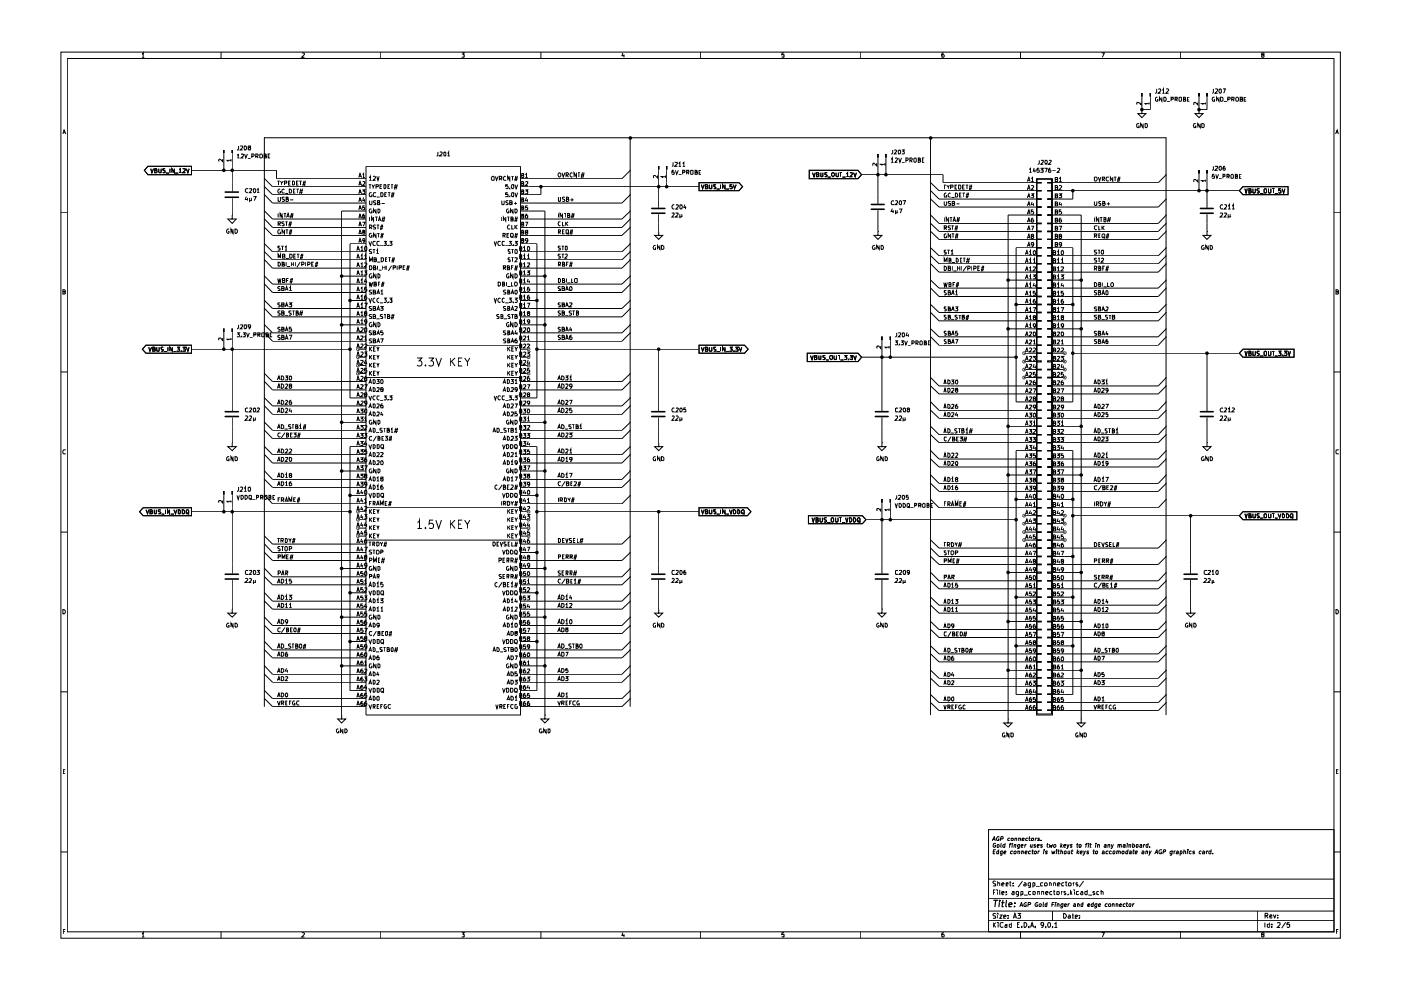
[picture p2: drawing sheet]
<svg xmlns="http://www.w3.org/2000/svg" width="297mm" height="210mm" viewBox="0 0 297 210" stroke-linecap="round" stroke-linejoin="round" font-family="sans-serif">
<g fill="none" stroke="#000" stroke-width=".21">
<path d="M12.9 11h271.3v187.9h-271.3zM14.3 12.4h268.5v185.2h-268.5zM30.1 11.5l.3-.3v.9M30.1 12.1h.5M46.9 11v1.4M64.1 11.3l.3-.1 .2 .3-.6 .6h.6M80.7 11v1.4M97.9 11.2h.5l-.2 .4h.2v.5h-.5M114.7 11v1.4M132 11.2l-.1 .6h.5M132.3 11.6v.5M148.5 11v1.4"/>
<path d="M166.2 11.2h-.4l-.1 .4h.5v.5h-.5M182.5 11v1.4M200.1 11.2l-.3 .1-.1 .8h.3l.2-.1-.2-.4-.3 .1M216.4 11v1.4M233.6 11.2h.5l-.4 .9M242 19.8h.2v.6h-.2zM243.8 19.8h.2v.6h-.2zM245.2 18.8v.8l-.3 .2M245.6 18.9h.5v.4l-.5 .5h.5M246.4 19.1l.3-.3v1M246.4 19.8h.5M247.3 18.9l.3-.1 .2 .3-.6 .7h.6"/>
<path d="M250.3 11v1.4M254.1 19.8h.2v.6h-.2zM255.8 19.8h.2v.6h-.2zM257.3 18.8v.8l-.3 .2M257.7 18.9l.3-.1 .2 .3-.6 .7h.6M258.5 18.9l.3-.1 .2 .2v.6l-.2 .2a.53 .53 0 0 1-.3-.9zM259.3 18.8h.5l-.3 1M267.7 11.6h-.2v-.3l.3-.1 .2 .3-.5 .2v.4h.2l.3-.1-.2-.4M13.3 28.4l.3-.8 .3 .8M13.4 28.2h.4M31.4 35.3h9.2v1.7h-9.2l-.8-.9zM32 35.8l.2 .8 .4-.8"/>
<path d="M32.8 36.1h.3l.1-.2-.4-.1v.8h.3l.2-.3-.2-.2M33.7 35.8v.6l.1 .2 .4-.1v-.7M35 35.8h-.4l-.1 .1 .5 .4v.2h-.5M35.2 36.7h.7M36 35.8v.8M37 35.8v.8l-.6-.8v.8M37.1 36.7h.7M38 35.9l.2-.1v.8M38 36.6h.5M38.8 35.9l.4-.1 .1 .1-.6 .7h.6M39.5 35.8l.3 .8 .3-.8M40.6 36.1h18v1.8h19"/>
<path d="M47.2 33.7v.5l-.6-.5-.2 .2v.3M47.4 31.9h.1v.5h-.1zM47.5 32.4v3.7M49 34h-.9l.3 .2M49 33.7v.5M49.1 31.9h.2v.5h-.2zM49.2 32.4v8.2M50.3 32.9l.2-.3v.9M50.3 33.5h.5M50.6 30.9l-.1 .9h-.3M50.9 31h.5v.3l-.5 .5h.5M51.1 32.7h.5v.4l-.5 .4h.5"/>
<path d="M51.9 32.6l.2 .9 .4-.9M51.9 30.9a.42 .42 0 0 1 .4 .5 .42 .42 0 0 1-.4 .4zM52.5 33.6h.6M52.8 31.3l-.2-.3 .4-.1v.4l-.4 .1 .1 .4h.3l.1-.3-.1-.2M53.4 33.1h.3l.2-.3-.2-.2h-.3v.9M54.2 33.1h.4l.1-.3-.1-.2h-.4v.9M54.4 33.1l.3 .4M55.2 32.6a.47 .47 0 0 1 .5 .4 .47 .47 0 0 1-.2 .5l-.4-.1v-.6zM56 33.1h.3l.1-.4-.4-.1v.9h.4l.1-.3-.2-.1M56.1 39.6l1.7 1.7h19.8M56.1 37.9l1.7 1.7h19.8M56.9 33.1h.2"/>
<path d="M57.3 32.6h-.4v.9h.4M58.8 38.4h.5M59.1 38.4v.8M59.5 38.4l.2 .4 .4-.4M59.7 38.8v.4M60.3 38.8h.4v-.4h-.4v.8M61.2 38.8h.3M61.6 38.4h-.4v.8h.4M62 38.4l.4 .2v.5l-.2 .1h-.2zM62.9 38.8h.2M63.3 38.4h-.4v.8h.4M63.5 38.4h.5"/>
<path d="M63.7 38.4v.8M64.1 39.1h.6M64.2 38.7h.6M64.5 38.3l-.3 1.1M64.7 38.3l-.1 1.1M76.1 37.6l.2-.8 .4 .8M76.1 39.3l.2-.8 .4 .8M76.2 37.4h.4M76.2 39.1h.4M76.9 37l.2-.2v.8M76.9 38.6h.4v.3l-.5 .4h.5M76.9 37.6h.4"/>
<path d="M77.6 35.3h32.8v116.3h-32.8zM78.2 39.2h.5M78.3 37.6l.2-.2v.8M78.3 38.2h.5M78.4 39.2v.8M78.9 39.2l.2 .4 .4-.4M79.1 37.5l.4-.1 .1 .1-.5 .7h.5M79.1 39.6v.4M79.7 39.6l.5-.1v-.3h-.5v.8M79.9 37.4l.2 .8 .3-.8M80.6 39.5h.3M81 39.2h-.4v.8h.4"/>
<path d="M81.4 39.2h.3l.1 .1v.5l-.2 .2h-.2zM82.3 39.5h.2M82.7 39.2h-.4v.8h.4M82.9 39.2h.5M83.1 39.2v.8M83.5 39.8h.7M83.6 39.4h.7M83.9 39.1l-.3 1.1M84.2 39.1l-.3 1.1M92.8 32.2v.8l-.2 .1M93.3 32.3l.3-.1 .2 .3-.6 .6h.6M94.1 32.3l.3-.1 .1 .2-.1 .7-.3-.1z"/>
<path d="M94.9 32.5l.2-.3v.9M94.9 33.1h.5M104.4 37.4l.4 .1v.6h-.5a.52 .52 0 0 1 .1-.7zM105 37.4l.3 .8 .3-.8M105.9 37.9l.5-.1v-.3l-.5-.1v.8M106.1 37.9l.3 .3M107.2 37.5l-.2-.1-.3 .2v.5l.2 .1 .3-.1M107.7 39.2h-.5v.3l.4-.1 .1 .4-.1 .2-.4-.1M108.1 37.4v.8l-.4-.8v.8M108.1 39.9v.1M108.4 37.4h.5M108.5 39.2h.4v.6l-.1 .2-.3-.1-.1-.2z"/>
<path d="M108.7 37.4v.8M109.1 38.1h.6M109.2 39.2l.2 .8 .4-.8M109.2 37.7h.6M109.3 37.3l-.1 1.1M109.7 37.3l-.3 1.1M110.4 39.6h37.8M110.6 37.2l.4-.2v-.2h-.4v.8l.4-.1v-.2l-.1-.1M110.6 38.9h.4v-.2l-.1-.2h-.3v.8h.4v-.3l-.1-.1M111.4 37l.2-.2v.8M111.4 38.6h.5v.3l-.5 .4h.5M111.4 37.6h.5"/>
<path d="M114.7 39.6v1.7h-4.3M118.6 36.6h.1a.5 .5 0 0 1 .2 .5 .5 .5 0 0 1-.3 .4 .54 .54 0 0 1 0-.9zM119.2 36.6l.2 .9 .4-.9M120 37.1h.4l.1-.3-.1-.2h-.4v.9M120.2 37.1l.3 .4M121.4 36.7l-.3-.1-.2 .3v.4l.2 .2h.3M122.2 36.6v.9l-.5-.9v.9M122.6 36.6h.4M122.7 36.6v.9M123.1 37.3h.7M123.2 37h.7M123.5 36.5l-.3 1.2"/>
<path d="M123.8 36.5l-.2 1.2M133.6 29.2v120.6M133.6 36.1l-1.7 1.8h-21.5M139.4 37.2v.5l-.5-.5-.3 .1v.4M139.6 35.3h.1v.6h-.1zM139.7 35.9v8.2M141.1 37.5h-.8l.2 .2M141.1 37.2v.5M141.3 35.3h.1v.6h-.1zM141.4 35.9v3.7M142.7 34.4v.7l-.2 .2M142.9 36.1h-.4v.4l.4-.1v.6l-.4-.1"/>
<path d="M143.1 34.5l.5-.1v.3l-.6 .6h.6M143.2 36.1l.3 .9 .3-.9M143.9 34.7l.2-.3v.9M143.9 35.3h.5M143.9 37h.6M144.7 36.5h.5v-.4h-.5v.9M144.7 34.7l.3-.3v.9M144.7 35.3h.5M145.6 36.5h.4v-.4h-.4v.9M145.8 36.5l.3 .5M146.4 36.2h.5v.8l-.5-.1zM147.4 36.5l.4-.1-.1-.3h-.3v.9h.4l.1-.3-.3-.2"/>
<path d="M148.2 38.7h8.5l.7 .9-.7 .8h-8.5zM148.2 36.5h.3M148.6 36.1h-.4v.9h.4M148.7 39.2l.3 .8 .3-.8M149.6 39.6h.4l.1-.3-.2-.1h-.3v.8h.4l.1-.3-.2-.1M150.4 39.2l.1 .8 .4-.1v-.7M151.8 39.2h-.5v.3l.5 .3-.1 .2h-.4M152.8 39.2v.8M153.7 39.2v.8l-.5-.8v.8M155.2 39.2h-.4l-.1 .4h.5v.3h-.5M155.5 39.2l.2 .8 .4-.8M171.6 36.1h10.3l.8 .9-.8 .9h-10.3z"/>
<path d="M172.3 36.6l.3 .9 .2-.9M173.1 37h.3l.2-.1-.1-.3h-.4v.9l.5-.1v-.3l-.2-.1M174 36.6l.1 .9 .4-.1v-.8M175.4 36.6l-.5 .1v.3h.3l.2 .3-.2 .2-.3-.1M175.5 37.5h.6M176.4 36.7l.3-.1 .2 .3v.3l-.2 .3-.4-.3zM177.2 36.6v.7l.2 .2 .4-.1v-.8M178 36.6h.5M178.3 36.6v.9M178.6 37.5h.7M179.5 36.9l.2-.3v.9M179.5 37.5h.5"/>
<path d="M180.3 36.7l.3-.1 .1 .4-.5 .5h.5M181 36.6l.3 .9 .3-.9M182.7 37h17.2v1.7h20M185.9 34.6v.6l-.6-.6-.3 .2 .1 .3M186.1 32.7h.1v.6h-.1zM186.1 33.3v9.9M187.7 34.8h-1l.3 .3M187.7 34.6v.5M187.7 32.7h.2v.6h-.2zM187.8 33.3v3.7M188.9 33.7l.3-.2v.9M188.9 34.4h.5"/>
<path d="M189.3 31.8v.6l-.4 .2M189.6 31.9l.3-.1 .2 .2-.5 .6h.5M189.8 33.6l.3-.1 .2 .2-.5 .7h.5M190.5 33.5l.3 .9 .3-.9M190.6 31.8a.43 .43 0 0 1 .4 .5 .43 .43 0 0 1-.5 .3v-.6zM191.2 31.8h.5l-.2 .3 .2 .1v.4h-.5M191.2 34.5h.6M192.1 34h.3l.2-.2-.2-.3h-.3v.9M192.9 34h.4l.1-.2-.1-.3h-.4v.9M193.1 34l.3 .4M193.9 33.5l.4 .2v.5l-.2 .2-.3-.2v-.5zM194.7 33.9h.3l.1-.3-.4-.1v.9h.3l.2-.3-.3-.2"/>
<path d="M195.5 33.9h.3M196 33.5h-.5v.9h.5M197.3 29.2v122.4M197.3 38.7l1.8 1.7h20.8M200.1 39.2h.4M200.3 39.2v.9M200.7 39.2l.3 .5 .3-.5M201 39.7v.4M201.5 39.7h.5l.1-.4-.6-.1v.9M202.5 39.7h.2M202.9 39.2h-.4v.9h.4M203.2 39.2l.5 .1 .1 .5-.2 .3h-.4z"/>
<path d="M204.1 39.7h.2M204.5 39.2h-.4v.9h.4M204.8 39.2h.5M205 39.2v.9M205.4 39.9h.6M205.5 39.5h.6M205.7 39.2l-.2 1.1M206 39.2l-.2 1.1M217.8 38.5l.3-.9 .3 .9M217.9 38.2h.4M218.2 35.9l.3-.2v.8M218.2 36.5h.5"/>
<path d="M218.7 37.9l.2-.3v.9M218.7 39.4l.3-.1 .2 .2-.5 .8h.5M218.7 38.5h.5M219.2 35.6l-.1 .7h.5M219.4 35.9v.6M219.8 37.9h3.3v113.7h-3.3zM219.9 38h3v113.4h-3zM219.9 38.7h.9v.1h-.9zM220.3 35.7h-.4l-.1 .4 .5-.1v.4h-.5M220.3 34v.7l-.3 .1M220.6 35.7h.6l-.3 .3h.2v.5l-.5-.1M220.7 34h.5v.3l-.5 .5h.5"/>
<path d="M221.4 35.7h.6l-.3 .8M221.6 34h.2a.47 .47 0 0 1 .2 .4 .47 .47 0 0 1-.2 .4l-.3-.3zM222.1 38.7h.9v.1h-.9zM222.4 34h.4l.1 .2-.6 .6h.6M222.7 35.7h-.2l-.2 .7 .1 .1 .4-.1-.1-.4h-.3l-.1 .2M223.1 36.2h.7M223.7 38.1h.4l.1-.2v-.3h-.5v.9l.5-.1v-.3h-.1M223.7 39.8h.5v-.3l-.1-.2h-.4v1l.5-.1v-.4h-.1M224.2 35.8l.4-.1 .1 .3-.5 .5h.5M224.6 37.9l.2-.3v.9M224.6 39.4l.3-.1 .2 .3-.6 .7h.6M224.6 38.5h.5"/>
<path d="M232 37.6h.5a.47 .47 0 0 1-.3 .8l-.2-.2zM232.9 37.5l.2 .9 .3-.9M233.7 38h.4l.1-.2-.1-.3h-.4v.9M233.9 38l.3 .4M235.1 37.6l-.4-.1a.44 .44 0 0 0-.2 .6 .44 .44 0 0 0 .6 .2M235.9 37.5v.9l-.5-.9v.9M236.2 37.5h.5M236.4 37.5v.9M236.9 38.1h.5M236.9 37.8h.6M237.2 37.5l-.3 1.1M237.4 37.5l-.2 1.1"/>
<path d="M241.5 26.2h-.3l-.2 .2v.5l.2 .2h.3v-.4h-.2M241.9 21.7v.5l-.5-.5h-.3v.4M242.1 23.2v.9h.9l-.9 .8-.8-.8h.8M242.1 23.2h.1M242.1 20.4v2.8M242.4 26.2v.9l-.5-.9v.9M242.8 26.2l.4 .1 .1 .4-.2 .4h-.3zM243.6 22h-.8l.2 .1M243.6 21.7v.4M243.9 20.4v2.8h-1.8M245.4 20.6l-.4 .2v.5l.2 .2 .3-.1v-.3h-.2M246.3 20.6v.9l-.5-.9v.9"/>
<path d="M246.8 20.6l.4 .1 .1 .4-.2 .4h-.3zM247.3 37l-1.7 1.7h-22.6M247.4 21.5h.6M248.3 21h.4v-.4h-.4v.9M249.1 21h.5v-.4h-.5v.9M249.3 21l.3 .5M250 20.7h.5l-.1 .8-.4-.1zM250.9 21h.4l-.1-.4h-.3v.9h.4l.1-.3-.2-.2M251.8 21h.2M252.2 20.6h-.4v.9h.4M253.5 26.2l-.4 .1-.1 .4 .2 .4h.3v-.4h-.1M254 38.1v.5l-.6-.5h-.3l.1 .5"/>
<path d="M254 21.7v.5l-.6-.5-.3 .1 .1 .3M254.1 36.1h.2v.6h-.2zM254.2 23.2v.9h.9l-.9 .8-.8-.8h.8M254.2 23.2h.1M254.2 20.4v2.8M254.2 36.7v3.7M254.5 26.2v.9l-.5-.9v.9M254.8 26.2h.3l.2 .2v.5l-.2 .2h-.3zM255.7 38.3h-.9l.3 .3M255.7 22h-.9l.3 .1M255.7 21.7v.4M255.7 38.1v.5"/>
<path d="M255.8 36.1h.2v.6h-.2zM255.9 20.4v2.8h-1.7M255.9 36.7v7.4M257.3 35.3v.6l-.3 .2M257.4 37h-.3l-.1 .4 .4-.1v.5l-.4-.1M257.5 20.6l-.4 .1-.1 .4 .2 .4h.3v-.4h-.2M257.7 35.3h.4l.1 .2-.6 .6h.6M257.8 37l.2 .8 .4-.8M258.4 20.6v.9l-.5-.9v.9M258.4 37.9h.6M258.5 35.3h.4l.1 .1v.5l-.2 .2a.48 .48 0 0 1-.3-.8zM258.8 20.6h.3l.2 .2v.5l-.2 .2h-.3z"/>
<path d="M259.3 37.4h.4l-.1-.4h-.3v.8M259.5 21.5h.6M259.7 35.3h-.2l-.2 .6 .2 .2 .3-.2-.1-.3h-.3l-.1 .2M260.1 37.4h.5v-.3l-.1-.1h-.4v.8M260.3 21h.4l.1-.3-.5-.1v.9M260.3 37.4l.3 .4M261.2 37l.3 .1-.1 .7-.4-.1v-.6zM261.2 21h.4l.1-.3-.5-.1v.9M261.4 21l.3 .5M261.9 37.4l.4-.1v-.3h-.4v.8h.4v-.4h-.1M262.1 20.7l.3-.1 .2 .3-.2 .6h-.2l-.2-.3zM262.8 37.4h.2"/>
<path d="M262.9 21h.4l.1-.1v-.3h-.5v.9l.5-.1v-.3l-.1-.1M263.2 37h-.4v.8h.4M263.5 39.6h9.6v1.7h-9.6l-.7-.9zM263.8 21h.3M264.2 20.6h-.4v.9h.4M283.2 28.4l.3-.8 .3 .8M283.3 28.2h.4M12.9 45h1.4M48.6 48.6h-.3l-.3 .2v.4l.3 .3 .3-.1v-.3h-.2M49.2 45.6v.8h.9l-.9 1-.9-1h.9M49.2 45.6h.1M49.2 42v3.6"/>
<path d="M49.4 48.6v.9l-.4-.9v.9M49.8 48.6h.3l.2 .2v.4l-.2 .3h-.3zM52.2 41.7l-.2 .6h.5M52.5 42v.5M52.5 40.1l-.3-.1-.2 .2v.4l.3 .3 .2-.1M52.9 40.1l.4-.1 .1 .2-.5 .7h.5M52.9 42v.9M53.3 42.5h.1M53.3 42v.5h-.4M53.7 41.7h.6l-.4 .8M53.8 40a.43 .43 0 0 1 .4 .4 .43 .43 0 0 1-.3 .5l-.2-.2zM54.5 40.3l.2-.3v.9"/>
<path d="M54.5 40.9h.5M56.1 58.5l1.7 1.7h19.8M56.1 44.7l1.7 1.7h19.8M56.1 55.1l1.7 1.8h19.8M56.1 41.3l1.7 1.8h19.8M56.1 46.4l1.7 1.8h19.8M56.1 48.2l1.7 1.7h19.8M56.1 51.7l1.7 1.7h19.8M56.1 53.4l1.7 1.7h19.8M58.9 59.1l.2 .8 .1-.6 .2 .6 .2-.8M59 47.5h.3l.2-.4-.5-.1v.9M59 55.6a.49 .49 0 0 1 .4 .3 .49 .49 0 0 1-.1 .5h-.3z"/>
<path d="M59 54.7v-.8l.2 .6 .3-.6v.8M59 41.8v.8l.1 .1 .4-.2v-.7M59 45.3v.8M59.1 47.5l.4 .4M59.4 40.2a.43 .43 0 0 0-.5 .2 .43 .43 0 0 0 .2 .5h.4v-.3h-.2M59.4 52.2h-.4l-.1 .2 .5 .3v.3h-.5M59.4 48.7h-.3l-.2 .4 .2 .5 .4-.1v-.3h-.2M59.6 52.2h.6M59.8 56h.4v-.3l-.4-.1v.8h.4l.1-.2-.2-.2M59.8 45.3v.8l-.4-.8v.8M59.9 54.3h.3l.2-.2-.1-.2h-.4v.8h.5v-.3l-.2-.1M59.9 59.5h.3l.2-.2-.1-.2h-.4v.8l.5-.1v-.2l-.2-.1"/>
<path d="M59.9 52.2v.8M60.2 45.3h.5M60.2 47l-.5 .1 .1 .3 .4 .1v.3h-.5M60.3 40.2a.44 .44 0 0 0-.6 .2 .44 .44 0 0 0 .2 .5h.4M60.3 48.7v.9l-.5-.9v.9M60.3 41.9h-.5v.2l.5 .4-.1 .2-.4-.1M60.4 52.4l.3-.2v.8M60.4 53h.4M60.4 45.3v.8M60.5 41h.6M60.5 47h.5M60.6 54.8h.7"/>
<path d="M60.6 48.7h.5M60.7 42.2h.3l.1-.3-.4-.1v.9h.3l.2-.3-.3-.2M60.7 55.6v.8M60.7 46.1l.4-.8 .2 .8M60.7 47v.9M60.7 59.5h.4M60.8 56.5h.7M60.8 45.8h.5M60.8 48.7v.9M61.2 59.1h-.5v.8M61.2 47.6h.6M61.3 47.3h.5"/>
<path d="M61.3 49.4h.5M61.3 40.1a.49 .49 0 0 1 .5 .3 .49 .49 0 0 1-.1 .5h-.4zM61.3 49h.6M61.4 53.9h.4l.1 .2v.5l-.1 .1h-.4zM61.4 59.7h.6M61.5 46.9l-.2 1.1M61.5 45.9h.6M61.5 59.3h.6M61.5 42.4h.7M61.6 45.6h.6M61.6 48.6l-.3 1.1M61.8 55.6v.8"/>
<path d="M61.8 46.9l-.3 1.1M61.8 56h.4M61.8 59l-.3 1.1M61.8 45.2l-.2 1.1M61.8 48.6l-.2 1.1M62 59l-.2 1.1M62.1 45.2l-.2 1.1M62.2 55.6v.8M62.2 40.5h.2M62.3 54.3h.3M62.6 40.1h-.4v.8h.4M62.6 55.6v.8"/>
<path d="M62.7 53.9h-.4v.8h.4M62.9 40.1h.5M62.9 53.9h.6M63.1 40.1v.8M63.2 53.9v.8M63.5 40.8h.6M63.5 40.4h.7M63.6 55.6l-.7 1.1M63.6 54.6h.6M63.7 54.1h.6M63.8 40l-.3 1.1M64 56.1h.3l.2-.2-.2-.3h-.3v.8"/>
<path d="M64 53.8l-.3 1.1M64.1 40l-.2 1.1M64.2 53.8l-.2 1.1M64.8 55.6v.8M65.2 56.1h.4l.1-.3-.1-.2h-.4v.8M66.1 56h.2M66.5 55.6h-.4v.8h.4M66.8 56.3h.6M66.8 55.9h.6M67.1 55.5l-.3 1.1M67.4 55.5l-.3 1.1M72.4 58.5h5.2"/>
<path d="M75.6 53.1l.3-.8 .3 .8M75.6 54.8l.3-.8 .3 .8M75.6 56.6l.3-.8 .3 .8M75.6 58.3l.3-.9 .3 .9M75.6 60l.3-.9 .3 .9M75.7 52.9h.5M75.7 54.7h.5M75.7 56.3h.5M75.7 58h.5M75.7 59.8h.5M76.1 41.1l.2-.8 .4 .8M76.1 42.8l.2-.8 .4 .8"/>
<path d="M76.1 44.5l.2-.9 .4 .9M76.1 46.3l.2-.9 .4 .9M76.1 48l.2-.9 .4 .9M76.1 49.7l.2-.9 .4 .9M76.1 51.4l.2-.8 .4 .8M76.2 40.9h.4M76.2 42.5h.4M76.2 44.2h.4M76.2 46h.4M76.2 47.7h.4M76.2 49.5h.4M76.2 51.2h.4"/>
<path d="M76.5 52.5l.3-.2v.8M76.5 54.2l.3-.2v.8M76.5 56l.3-.2v.8M76.5 57.7l.3-.3v.9M76.5 59.4l.3-.3v.9M76.5 53.1h.5M76.5 54.8h.5M76.5 56.6h.5M76.5 58.3h.5M76.5 60h.5M76.8 40.3h.5l-.2 .2 .2 .1v.4h-.5M76.8 47.1h.6l-.4 .9"/>
<path d="M77 49.2l-.1-.3h.4v.2l-.4 .2v.3l.4 .1v-.4l-.1-.1M77.1 41.9l-.2 .6h.5M77.3 45.4h-.3l-.1 .2v.6h.4v-.4l-.3-.1-.1 .1M77.3 54.2l.2-.2v.8M77.3 55.8h.5v.3l-.5 .5h.5M77.3 57.4h.5l-.3 .4 .3 .1v.3h-.5M77.3 42.2v.6M77.3 54.8h.5M77.3 43.6h-.4v.5h.4v.4l-.4-.1M77.3 50.9l-.3 .2-.1-.4h.4v.5l-.3 .2M77.3 52.4l.4-.1v.7a.39 .39 0 0 1-.5-.2 .39 .39 0 0 1 .1-.4zM77.5 59.1l-.2 .6h.6"/>
<path d="M77.6 44.7h-5.2v106.9M77.6 51.7h-3.4v32.7h3.4M77.7 59.5v.5M78.2 51.2l.3 .8 .3-.8M78.3 59.8l.1 .9 .2-.6 .2 .6 .2-.9M78.4 42.5v.9h.4l.1-.2v-.7M78.4 48.2h.3l.2-.2-.2-.3h-.3v.9M78.4 55.5v-.8l.2 .5 .4-.5v.8M78.4 56.3l.4 .1 .1 .5-.2 .3h-.3zM78.4 46v.9M78.5 48.2l.4 .4M78.8 40.9h-.4l-.1 .3 .1 .5 .5-.1v-.2h-.2"/>
<path d="M78.8 44.3h-.4a.44 .44 0 0 0-.1 .6 .44 .44 0 0 0 .6 .2v-.4h-.2M78.8 49.5h-.4a.44 .44 0 0 0-.1 .5 .44 .44 0 0 0 .6 .2v-.3h-.2M78.8 53l-.4-.1-.1 .1 .1 .3 .4 .2v.2h-.5M78.8 58.1a.41 .41 0 0 0-.5 .5 .41 .41 0 0 0 .6 .3v-.4h-.2M79 52.9h.5M79.2 46v.9l-.4-.9v.9M79.2 56.8l.4-.1-.1-.4h-.3v.9h.4l.1-.3-.2-.1M79.3 55.1h.3l.2-.2-.1-.2h-.4v.8l.5-.1v-.3h-.2M79.3 52.9v.8M79.5 51.3l-.3-.1-.2 .3 .2 .5 .3-.1M79.5 46h.6M79.6 47.8l-.3-.1-.2 .2 .1 .2 .4 .2-.1 .3h-.4"/>
<path d="M79.7 40.9h-.4l-.2 .3 .2 .5 .4-.1M79.7 42.6h-.5v.3l.5 .3-.1 .2h-.4M79.7 44.3v.9l-.5-.9v.9M79.7 49.5v.8l-.5-.8v.8M79.7 58v1l-.5-1v1M79.8 53.1l.3-.2v.8M79.8 53.7h.5M79.8 46v.9M79.9 41.8h.6M79.9 47.7h.5M80 49.5h.5M80 55.6h.6"/>
<path d="M80.1 43l.4-.1-.1-.4h-.3v.9h.4l.1-.3-.2-.1M80.1 56.3v.9M80.1 44.3l.5 .2v.4l-.3 .3h-.2zM80.1 58l.5 .3v.4l-.3 .3h-.2zM80.1 47.7v.9M80.2 46.9l.3-.9 .2 .9M80.2 49.5v.8M80.3 46.6h.3M80.3 57.3h.6M80.4 51.3l-.3-.1-.2 .3 .2 .5 .3-.1M80.6 59.8h-.4v.9M80.6 48.4h.6"/>
<path d="M80.6 52.1h.6M80.6 48h.6M80.6 50.1h.6M80.7 40.9h.5v.5l-.1 .3h-.4zM80.7 49.7h.6M80.8 54.7h.4l.1 .1v.4l-.2 .3h-.3zM80.9 43.1h.7M80.9 46.7h.7M80.9 47.6l-.3 1.1M81 46.3h.7M81 49.4l-.3 1.1M81.2 56.8h.5"/>
<path d="M81.2 47.6l-.3 1.1M81.2 56.3v.9M81.2 59.7l-.3 1.1M81.2 45.9l-.2 1.1M81.2 49.4l-.2 1.1M81.4 51.2h.5l-.2 .3 .2 .2-.1 .3-.4-.1M81.4 59.7l-.2 1.1M81.6 41.3h.2M81.6 45.9l-.3 1.1M81.7 56.3v.9M81.7 55.1h.3M82 40.9h-.4v.8h.4"/>
<path d="M82 56.3v.9M82.1 54.7h-.4v.8h.4M82.3 51.9v.1M82.3 40.9h.5M82.3 54.7h.5M82.5 40.9v.8M82.6 51.2h.5l-.3 .3 .3 .1v.3h-.5M82.6 54.7v.8M82.9 41.5h.6M83 41.1h.6M83 55.2h.6M83 56.3l-.7 1.1"/>
<path d="M83.1 54.9h.6M83.2 40.8l-.2 1.1M83.4 56.8h.4v-.5h-.4v.9M83.4 54.6l-.3 1.1M83.5 40.8l-.2 1.1M83.6 54.6l-.2 1.1M84.2 56.3v.9M84.6 56.8h.4v-.5h-.4v.9M85.5 56.8h.2M85.9 56.3h-.4v.9h.4M86.1 57h.6M86.2 56.6h.6"/>
<path d="M86.5 56.3l-.3 1.1M86.7 56.3l-.2 1.1M104.8 51.2l.2 .8 .3-.8M105.6 59.8h.4l.1 .2v.4l-.2 .3h-.3zM106.1 51.3l-.4-.1-.2 .3 .2 .5 .4-.1M106.4 42.5l.1 .9h.3l.1-.2v-.7M106.4 46v.9M106.6 49.9h.4l.1-.2v-.2h-.5v.8M106.7 56.8h.4v-.5h-.4v.9M106.8 49.9l.3 .4M106.9 56.8l.3 .4M107 51.3l-.4-.1-.1 .2 .1 .6 .4-.1"/>
<path d="M107.1 52.1h.7M107.2 46v.9l-.5-.9v.9M107.4 59.8v.9M107.5 49.8h.3M107.6 56.8l.4-.1-.1-.4h-.3v.9h.4l.1-.3-.3-.1M107.6 46h.4M107.7 40.9h-.5v.4l.5-.1v.5l-.5-.1M107.7 42.6l-.3-.1-.2 .2 .1 .3 .4 .1v.3h-.5M107.8 44.3l-.4 .2v.4l.3 .3 .2-.1v-.4h-.2M107.8 58.1l-.1-.1-.3 .3v.4l.3 .3 .2-.1v-.4h-.2M107.8 46v.9M107.9 49.5h-.4v.8h.4"/>
<path d="M107.9 51.2h.5l-.2 .3 .2 .1v.3h-.5M108.1 41.6v.1M108.1 43h.4l.1-.3-.2-.2h-.3v.9h.4l.1-.3-.2-.1M108.1 47.8l-.2-.1a.5 .5 0 0 0-.2 .9l.4-.1M108.2 53h-.5v.2l.5 .3v.2h-.5M108.2 54.7h-.5v.3l.4 .1 .1 .3h-.5M108.2 49.6h.6a.47 .47 0 0 1-.4 .7l-.2-.1zM108.3 46.4h.5l-.1-.4h-.4v.9h.5v-.3l-.2-.2M108.4 50.1l.4 .3M108.4 59.8v.9h.4M108.4 56.8h.4M108.4 52.9h.5"/>
<path d="M108.4 54.7h.5M108.5 40.9h.3v.7a.39 .39 0 0 1-.4-.2 .39 .39 0 0 1 .1-.5zM108.5 47.7v.9h.4M108.7 52.9v.8M108.7 54.7v.8M108.8 44.3v.9l-.6-.9v.9M108.8 58v1l-.6-1v1M108.8 51.9v.1M108.8 56.3h-.4v.9M109 43.1h.6M109.1 46.7h.6M109.1 50.1h.6"/>
<path d="M109.1 57h.6M109.2 40.9l.2 .8 .4-.8M109.2 44.3h.3a.48 .48 0 0 1 .2 .6 .48 .48 0 0 1-.5 .3zM109.2 51.2h.5l-.4 .3h.3l.1 .2-.1 .3-.4-.1M109.2 54.7h.4l.1 .1-.5 .7h.5M109.2 58a.47 .47 0 0 1 .5 .5 .47 .47 0 0 1-.5 .5zM109.2 59.8l.4 .1a.47 .47 0 0 1-.3 .8l-.2-.4zM109.2 46.3h.6M109.2 49.7h.6M109.2 56.6h.6M109.2 47.7v.9M109.3 42.8v.6"/>
<path d="M109.3 48.1l.4 .5M109.3 52.9a.53 .53 0 0 1 .3 .8l-.4-.1v-.6zM109.3 45.9l-.1 1.1M109.3 49.4l-.1 1.1M109.3 56.3l-.1 1.1M109.7 45.9l-.3 1.1M109.7 47.7l-.5 .5M109.7 49.4l-.3 1.1M109.7 56.3l-.3 1.1M110.2 52.7l.4-.1-.1-.3h-.3v.8h.4v-.4h-.2M110.2 54.4h.3l.1-.3-.4-.1v.8h.4v-.3l-.2-.1M110.2 56.1h.4v-.3h-.4v.8h.3l.1-.4-.2-.1"/>
<path d="M110.2 57.9l.4-.1-.1-.4h-.3v.9h.4v-.4h-.2M110.2 59.6h.3l.1-.4-.4-.1v.9h.4v-.4h-.2M110.4 44.7h5.1v106.9M110.4 51.7h3.4v32.7h-3.4M110.4 58.5h5.1M110.6 40.6h.4v-.3h-.4v.8l.4-.1v-.3l-.1-.1M110.6 42.4l.4-.2v-.2h-.4v.8l.4-.1v-.2l-.1-.1M110.6 44.1h.4v-.3l-.1-.2h-.3v.9h.4v-.3l-.1-.1M110.6 45.8h.4v-.3l-.4-.1v.9l.4-.1v-.4h-.1M110.6 47.5l.4-.1v-.3h-.4v.9l.4-.1v-.3l-.1-.1M110.6 49.2h.4v-.2l-.1-.2h-.3v.9h.4v-.4l-.1-.1M110.6 50.9h.4v-.3h-.4v.8h.4v-.4l-.1-.1"/>
<path d="M111 52.5l.2-.2v.8M111 54.2l.2-.2v.8M111 56l.2-.2v.8M111 57.7l.2-.3v.9M111 59.4l.2-.3v.9M111 53.1h.5M111 54.8h.5M111 56.6h.5M111 58.3h.5M111 60h.5M111.4 40.3h.5l-.3 .2 .3 .1v.4h-.5M111.4 47.1h.5l-.4 .9"/>
<path d="M111.5 49.2l-.1-.2 .1-.2 .4 .1v.2l-.4 .1v.5l.4-.1v-.3l-.2-.1M111.6 41.9l-.2 .6h.5M111.8 45.4h-.3l-.1 .7 .1 .2 .4-.1v-.4l-.4-.1-.1 .1M111.8 54.2l.3-.2v.8M111.8 55.8h.4l.1 .1-.5 .7h.5M111.8 57.4h.5l-.3 .4h.2l.1 .2-.1 .3-.4-.1M111.8 54.8h.5M111.8 42.2v.6M111.9 43.6h-.4l-.1 .5h.5v.3h-.5M111.9 50.9l-.4 .2-.1-.2 .1-.3 .4 .1-.1 .7h-.3M111.9 52.3a.42 .42 0 0 1 .4 .4 .42 .42 0 0 1-.4 .4zM112 59.1l-.2 .6h.5"/>
<path d="M112.2 59.5v.5M118.4 41.8v.8l.2 .1 .2-.1v-.8M118.4 49.1h.3l.1-.3-.4-.1v.9M118.4 59.1l.4 .1v.5l-.1 .2h-.3zM118.4 56.1l.4-.1v-.3l-.4-.1v.8M118.4 45.3v.8M118.6 49.1l.2 .5M118.6 56.1l.2 .3M118.8 52.2h-.4l-.1 .2 .4 .2 .1 .3-.1 .1h-.4M118.8 47h-.3a.43 .43 0 0 0-.1 .6 .43 .43 0 0 0 .4 .2M118.8 53.9h-.4l-.1 .2 .5 .5-.1 .1h-.4M119.1 53.9h.5"/>
<path d="M119.1 52.2h.5M119.3 45.3v.8l-.6-.8v.8M119.3 47v.9h.4M119.3 59.5l.4-.1-.1-.3h-.3v.8h.4l.1-.3-.3-.1M119.3 56h.3l.1-.3-.4-.1v.8h.4l.1-.2-.3-.2M119.3 49.1h.2M119.3 52.2v.8M119.3 53.9v.8M119.6 45.3h.4M119.7 48.7h-.4v.9h.4M119.8 41.9h-.5v.2l.5 .4-.2 .2-.3-.1M119.8 54l.4-.1 .1 .3-.5 .5h.5"/>
<path d="M119.8 45.3v.8M119.9 52.2h.3l.1 .2v.5l-.2 .1-.3-.1zM119.9 47v.9M120 48.8h.5l-.1 .8-.4-.1zM120 47.4l.4 .5M120.1 42.2h.3l.1-.3-.4-.1v.9h.3l.2-.3-.2-.2M120.1 49.4l.5 .3M120.1 56h.3M120.1 59.1v.8M120.3 60h.6M120.4 45.7h.3l.1-.4h-.4v.8h.4l.1-.3-.3-.1M120.4 47l-.5 .5"/>
<path d="M120.5 55.6h-.4v.8M120.7 56.3h.6M120.8 55.9h.6M120.8 49.4h.6M120.9 49h.6M120.9 42.4h.7M121 55.5l-.2 1.1M121.1 45.9h.6M121.1 48.6l-.2 1.1M121.2 59.1v.8h.3M121.2 45.6h.6M121.3 42v.7"/>
<path d="M121.3 55.5l-.2 1.1M121.4 48.6l-.2 1.1M121.4 45.2l-.2 1.1M121.7 45.2l-.2 1.1M121.9 59.1h.5l-.1 .8-.4-.1zM133.6 58.5l-1.7 1.7h-21.5M133.6 44.7l-1.7 1.7h-21.5M133.6 55.1l-1.7 1.8h-21.5M133.6 41.3l-1.7 1.8h-21.5M133.6 46.4l-1.7 1.8h-21.5M133.6 48.2l-1.7 1.7h-21.5M133.6 51.7l-1.7 1.7h-21.5"/>
<path d="M133.6 53.4l-1.7 1.7h-21.5M139 52.1a.43 .43 0 0 0-.5 .3 .43 .43 0 0 0 .1 .5h.4l-.1-.4M139.7 49.1v.8h.8l-.8 .9-.9-.9h.9M139.7 49.1h.1M139.7 45.4v3.7M139.9 52v.9l-.5-.9v.9M140.3 52h.2l.3 .3v.4l-.2 .2h-.3zM142.5 45.3l.4-.1 .1 .1-.5 .7h.5M143 43.5l-.2-.1a.43 .43 0 0 0-.3 .5 .43 .43 0 0 0 .5 .3M143.3 45.3l.4-.1 .1 .2-.6 .6h.6M143.3 43.5h.5v.3l-.5 .5h.5M144.1 45.4v.9"/>
<path d="M144.3 43.4a.48 .48 0 0 1 .4 .5 .48 .48 0 0 1-.4 .4l-.2-.1v-.6zM144.6 45.8l.1 .2M144.6 45.4v.4l-.2 .2-.3-.2M145.2 43.4l-.2 .6h.5M145.3 43.7v.6M151.9 40.1h.7M154 40.1h.6M185.5 52.1a.43 .43 0 0 0-.5 .3 .43 .43 0 0 0 .1 .5l.4-.1v-.3h-.1M186.1 49.1v.8h.9l-.9 .9-.8-.9h.8M186.1 49.1h.1M186.1 44.6v4.5M186.4 52v.9l-.5-.9v.9"/>
<path d="M186.8 52a.49 .49 0 0 1 .5 .3 .49 .49 0 0 1-.1 .6h-.4zM189.2 44.2l-.3 .6h.6M189.4 44.6v.6M189.5 42.6a.44 .44 0 0 0-.6 .2 .44 .44 0 0 0 .2 .6l.4-.1M189.9 42.6h.4v.4l-.5 .4h.5M189.9 44.6v.8M190.2 44.6v.5l-.3 .1v-.2M190.2 45l.2 .2M190.6 44.3h.6l-.3 .9M190.7 42.6l.3-.1 .1 .2v.7h-.3l-.2-.3zM191.4 42.5h.6l-.4 .9M197.3 40.4l1.8 1.8h20.8"/>
<path d="M197.3 42.2l1.8 1.7h20.8M197.3 45.6l1.8 1.8h20.8M197.3 47.4l1.8 1.7h20.8M197.3 49.1l1.8 1.7h20.8M197.3 52.5l1.8 1.7h20.8M197.3 54.2l1.8 1.7h20.8M197.3 55.9l1.8 1.8h20.8M197.3 59.4l1.8 1.7h20.8M200.1 59.9l.2 .8 .1-.5 .2 .5 .3-.8M200.2 55.6v-.9l.2 .6 .4-.6v.9M200.2 42.7v.7l.2 .2 .3-.2v-.7M200.2 48.3h.4v-.4h-.4v.8"/>
<path d="M200.2 56.4a.47 .47 0 0 1 .5 .5 .47 .47 0 0 1-.5 .5zM200.2 46.1v.9M200.4 48.3l.3 .4M200.6 41l-.2-.1-.2 .3 .1 .6h.4v-.4h-.2M200.6 49.7l-.2-.1-.2 .1 .1 .7 .4-.1v-.2h-.2M200.6 53l-.4 .1v.3l.4 .2v.2h-.4M200.9 53h.5M201 56.9h.5v-.3l-.1-.2h-.4v1l.5-.1v-.4h-.1M201.1 46.1v.9l-.5-.9v.9M201.1 53v.9M201.2 55.2l.4-.2-.1-.3h-.3v.9h.3l.1-.4h-.1M201.4 46.1h.5"/>
<path d="M201.5 42.7h-.4l-.1 .2 .2 .2 .3 .1v.3h-.5M201.5 41l-.2-.1-.3 .3v.4l.2 .2h.3M201.5 47.9l-.5 .1v.2l.4 .1 .1 .3-.1 .1-.4-.1M201.5 49.6v.8l-.5-.8v.8M201.6 53.3l.3-.3v.9M201.6 46.1v.9M201.6 53.9h.5M201.7 41.9h.7M201.7 47.9h.5M201.8 55.7h.7M201.8 49.6h.5M201.9 43.1h.3l.2-.1-.1-.3h-.4v.9l.5-.1v-.4h-.2"/>
<path d="M201.9 56.4v1M202 47.9v.8M202.1 47l.2-.9 .3 .9M202.1 49.6v.8M202.1 57.4h.7M202.1 46.8h.5M202.4 48.5h.6M202.5 59.9h-.4v.8M202.5 48.1h.6M202.5 50.2h.6M202.6 40.9a.48 .48 0 0 1 .4 .3 .48 .48 0 0 1-.1 .6h-.3zM202.6 49.8h.6"/>
<path d="M202.7 54.7l.5 .3v.4l-.2 .2h-.3zM202.7 47.8l-.2 1.1M202.8 43.2h.6M202.8 46.8h.6M202.8 49.5l-.2 1.1M202.9 46.4h.6M203 56.4v1M203 59.8l-.3 1.1M203 47.8l-.2 1.1M203 56.9h.5M203.1 46l-.2 1.1M203.1 49.5l-.2 1.1"/>
<path d="M203.2 59.8l-.2 1.1M203.4 46l-.2 1.1M203.4 41.4h.4M203.5 56.4v1M203.6 55.2h.2M203.8 40.9h-.4v.9h.4M203.9 56.4v1M204 54.7h-.4v.9h.4M204.1 40.9h.5M204.3 54.7h.4M204.3 40.9v.9M204.4 54.7v.9"/>
<path d="M204.8 41.6h.6M204.9 55.4h.6M204.9 41.3h.5M204.9 55h.6M204.9 56.4l-.7 1.1M205.1 40.9l-.2 1.1M205.2 56.9h.3l.2-.1-.2-.4h-.3v1M205.2 54.7l-.3 1.1M205.4 40.9l-.3 1.1M205.5 54.7l-.2 1.1M206 56.4v1M206.5 56.9h.3l.2-.1-.2-.4h-.3v1"/>
<path d="M207.3 56.9h.3M207.7 56.4h-.4v1h.4M208 57.1h.6M208.1 56.8h.6M208.3 56.3l-.2 1.2M208.6 56.3l-.3 1.2M213.7 59.4h6.2M217.4 54l.3-.9 .3 .9M217.4 55.8l.3-1 .3 1M217.4 57.4l.3-.8 .3 .8M217.4 59.1l.3-.8 .3 .8M217.5 53.7h.4"/>
<path d="M217.5 55.5h.4M217.5 57.2h.4M217.5 58.9h.4M217.8 40.3l.3-1 .3 1M217.8 42l.3-.9 .3 .9M217.8 43.6l.3-.8 .3 .8M217.8 45.4l.3-.9 .3 .9M217.8 47.1l.3-.8 .3 .8M217.8 48.8l.3-.8 .3 .8M217.8 50.6l.3-.9 .3 .9M217.8 52.3l.3-.9 .3 .9M217.9 40h.4"/>
<path d="M217.9 41.7h.4M217.9 43.4h.4M217.9 45.2h.4M217.9 46.9h.4M217.9 48.6h.4M217.9 50.3h.4M217.9 52h.4M218.2 53.4l.3-.3v.9M218.2 55.1l.3-.3v1M218.2 56.9l.3-.3v.8M218.2 58.5l.3-.2v.8M218.2 54h.5"/>
<path d="M218.2 55.8h.5M218.2 57.4h.5M218.2 59.1h.5M218.7 41.1h.5l-.4 .3h.3l.1 .4-.2 .2-.3-.1M218.7 48h.5l-.4 .8M218.8 42.8l-.1 .6h.5M218.8 50.1l-.1-.1v-.3h.3l.2 .2-.5 .3v.3l.1 .1 .4-.2-.2-.3M219 58.3h.6l-.4 .3 .4 .2-.1 .3h-.5M219.1 44.5h-.4v.4l.3-.1 .2 .5-.2 .1-.3-.1M219.1 46.3l-.4 .1v.6l.3 .1 .2-.2-.1-.3h-.4v.2M219.1 55.1l.2-.3v1M219.1 56.7l.4-.1 .1 .3-.6 .5h.6"/>
<path d="M219.1 43.1v.5M219.1 55.8h.5M219.2 51.8l-.1 .1h-.4v-.4l.4-.1 .1 .2-.1 .5-.4 .2M219.2 53.1a.43 .43 0 0 1 .4 .5 .43 .43 0 0 1-.4 .4l-.1-.7zM219.2 60l-.1 .6h.5M219.9 40.3h.9v.2h-.9zM219.9 42.1h.9v.2h-.9zM219.9 43.8h.9v.2h-.9zM219.9 45.5h.9v.2h-.9zM219.9 47.3h.9v.2h-.9zM219.9 49h.9v.1h-.9zM219.9 50.7h.9v.1h-.9z"/>
<path d="M219.9 52.5h.9v.1h-.9zM219.9 54.1h.9v.2h-.9zM219.9 55.8h.9v.2h-.9zM219.9 57.6h.9v.2h-.9zM219.9 59.3h.9v.2h-.9zM219.9 45.6h-6.2v106.8M219.9 52.5h-4.5v32.7h4.5M222.1 40.3h.9v.2h-.9zM222.1 42.1h.9v.2h-.9zM222.1 43.8h.9v.2h-.9zM222.1 45.5h.9v.2h-.9zM222.1 47.3h.9v.2h-.9z"/>
<path d="M222.1 49h.9v.1h-.9zM222.1 50.7h.9v.1h-.9zM222.1 52.5h.9v.1h-.9zM222.1 54.1h.9v.2h-.9zM222.1 55.8h.9v.2h-.9zM222.1 57.6h.9v.2h-.9zM222.1 59.3h.9v.2h-.9zM223 40.4h39.8M223 45.6h6.2v106.8M223 52.5h4.5v32.7h-4.5M223 59.4h6.2M223.3 53.6h.3l.2-.2-.2-.3h-.3v.9h.4l.1-.4h-.2"/>
<path d="M223.3 55.2h.4l.1-.2-.2-.2h-.3v1l.5-.1v-.4l-.2-.1M223.3 57h.3l.2-.1-.1-.3h-.4v.8h.5v-.3l-.2-.1M223.3 58.7h.4l.1-.2-.2-.2h-.3v.8h.4l.1-.3-.2-.1M223.7 41.5h.4l.1-.1v-.3h-.5v.9l.5-.1v-.3l-.1-.1M223.7 43.2h.4l.1-.1-.1-.3h-.4v.8h.5v-.3l-.1-.1M223.7 44.9h.5v-.2l-.1-.2h-.4v.9l.5-.1v-.3l-.1-.1M223.7 46.7h.4l.1-.2v-.2h-.5v.8l.5-.1v-.2l-.1-.1M223.7 48.4h.4l.1-.2-.1-.2h-.4v.8h.5v-.3l-.1-.1M223.7 50.1h.5v-.3l-.1-.1h-.4v.9l.5-.1v-.3l-.1-.1M223.7 51.9h.4l.1-.2v-.3h-.5v.9l.5-.1v-.3h-.1M224.2 53.4l.2-.3v.9M224.2 55.1l.2-.3v1"/>
<path d="M224.2 56.9l.2-.3v.8M224.2 58.5l.2-.2v.8M224.2 54h.5M224.2 55.8h.5M224.2 57.4h.5M224.2 59.1h.5M224.5 41.1h.6l-.4 .3h.3l.1 .4-.2 .2-.4-.1M224.5 48h.6l-.4 .8M224.7 42.8l-.1 .6h.5M224.7 50.1l-.1-.1v-.3h.3l.2 .2-.5 .3v.3l.1 .1 .4-.2-.2-.3M224.9 58.3h.6l-.3 .3 .3 .2-.1 .3h-.5M225 44.5h-.4v.4l.3-.1 .2 .5-.2 .1-.3-.1"/>
<path d="M225 46.3l-.4 .1v.6l.3 .1 .2-.2-.1-.3h-.3l-.1 .2M225 55.1l.3-.3v1M225 56.7l.4-.1 .1 .3-.6 .5h.6M225 43.1v.5M225 55.8h.5M225.1 51.8l-.1 .1h-.3l-.1-.4 .4-.1 .1 .2-.1 .5-.3 .2M225.2 53.1a.43 .43 0 0 1 .3 .5 .43 .43 0 0 1-.4 .4l-.1-.7zM225.2 60l-.2 .6h.5M227.5 40.4v1.8h-4.5M232 59.9h.3l.2 .3v.4l-.1 .1h-.4zM232 56.9h.5v-.4l-.5-.1v1M232 42.7v.7l.2 .2 .3-.1v-.8"/>
<path d="M232 50h.5v-.3l-.5-.1v.8M232 46.1v.9M232.3 56.9l.2 .5M232.3 50l.2 .4M232.5 54.8h-.5v.3l.5 .2v.3h-.5M232.5 53l-.5 .1v.3l.4 .1 .1 .2-.1 .2-.4-.1M232.5 48l-.3-.1-.2 .1v.5l.3 .2 .2-.1M232.8 54.7h.4M232.8 53h.4M233 56.9h.3l.1-.3-.4-.2v1l.4-.1v-.4h-.2M233 46.1v.9l-.5-.9v.9M233 47.9v.8h.3"/>
<path d="M233 50h.2M233 53v.9M233 54.7v.9M233.2 46.1h.5M233.3 49.6h-.3v.8h.3M233.4 42.7l-.4 .1v.3l.4 .1v.3h-.4M233.5 54.8h.5v.3l-.5 .5h.5M233.5 46.1v.9M233.6 53.1l.3-.1 .1 .2v.5l-.2 .2a.48 .48 0 0 1-.2-.8zM233.6 47.9v.8M233.7 48.2l.4 .5M233.8 43.1h.4l-.1-.4h-.3v.9h.3l.2-.2v-.2l-.2-.1"/>
<path d="M233.8 50.2l.5 .3M233.8 56.9h.3M233.8 59.9v.8M233.9 49.6l.3 .1-.1 .7h-.3l-.2-.2v-.4zM234.1 46.5h.3l.1-.3-.4-.1v.9h.3l.1-.4-.2-.1M234.1 47.9l-.5 .5M234.2 56.4h-.4v1M234.4 57.1h.6M234.5 50.2h.6M234.5 56.8h.6M234.6 49.8h.6M234.7 43.2h.6"/>
<path d="M234.7 46.8h.7M234.7 56.3l-.2 1.2M234.8 59.9v.8h.4M234.8 46.4h.7M234.8 49.5l-.2 1.1M235 56.3l-.3 1.2M235 42.9v.7M235.1 49.5l-.3 1.1M235.1 46l-.3 1.1M235.4 46l-.2 1.1M235.8 59.9a.52 .52 0 0 1 .1 .8h-.3a.52 .52 0 0 1 .2-.8zM247.3 42.2l-1.7 1.7h-22.6"/>
<path d="M247.3 45.6l-1.7 1.8h-22.6M247.3 47.4l-1.7 1.7h-22.6M247.3 49.1l-1.7 1.7h-22.6M247.3 52.5l-1.7 1.7h-22.6M247.3 54.2l-1.7 1.7h-22.6M247.3 55.9l-1.7 1.8h-22.6M247.3 59.4l-1.7 1.7h-22.6M255.2 52.1a.43 .43 0 0 0-.4 .3 .43 .43 0 0 0 .1 .5l.4-.1v-.3h-.2M255.9 49.1v.8h.9l-.9 .9-.8-.9h.8M255.9 49.1h.1M255.9 45.4v3.7M256.2 52v.9l-.5-.9v.9"/>
<path d="M256.6 52a.49 .49 0 0 1 .4 .3 .49 .49 0 0 1-.1 .6h-.3zM258.7 45.3h.5v.2l-.5 .5h.5M259.3 43.5a.42 .42 0 0 0-.6 .4 .42 .42 0 0 0 .6 .3M259.5 45.3l.5-.1 .1 .1-.6 .7h.6M259.6 43.5h.5v.3l-.6 .5h.6M260.4 43.6l.2-.2v.9M260.4 45.4v.9M260.4 44.3h.5M260.8 45.4l-.1 .6-.3-.2M260.8 45.8l.2 .2M261.2 43.6l.3-.2v.9M261.2 44.3h.5"/>
<path d="M263.9 40l.3 .9 .3-.9M264.8 40.4h.3l.1-.3-.4-.1v.9h.3l.2-.3-.3-.2M265.6 40v.9h.2l.3-.1v-.8M267 40.1l-.3-.1-.2 .2 .5 .6-.2 .1h-.3M267.2 41h.6M268.2 40l.3 .2v.6l-.1 .1-.4-.1v-.6zM268.9 40v.9h.2l.4-.1v-.8M269.7 40h.5M270 40v.9M270.3 41h.6M271.6 40h-.5v.4h.5v.5h-.5M271.8 40l.4 .9 .2-.9"/>
<path d="M282.8 45h1.4M12.9 78.9h1.4M13.3 61.8h.5v-.2l-.1-.2h-.4v1l.5-.1v-.4l-.1-.1M30.9 73.2h9.7v1.7h-9.7l-.7-.9zM31.5 73.6l.3 .9 .3-.9M32.4 74h.4l.1-.2-.2-.2h-.3v.9h.4l.1-.4-.2-.1M33.2 73.6l.1 .9 .4-.1v-.8M34.6 73.7h-.4v.3l.4 .1-.1 .4h-.3M34.8 74.5h.6M35.6 73.6v.9M36.5 73.6v.9l-.5-.9v.9M36.8 74.5h.6"/>
<path d="M37.5 73.6h.6l-.3 .4h.3v.4h-.6M38.4 74.4v.1M38.7 73.6h.6l-.3 .4 .3 .1-.1 .4-.5-.1M39.5 73.6l.3 .9 .3-.9M40.6 74h33.6M47.2 71.7v.5l-.4-.5h-.4v.4M47.4 69.7h.1v.6h-.1zM47.5 70.3v3.7M49 71.9h-.9l.3 .2M49 71.7v.4M49.1 69.7h.2v.6h-.2zM49.2 70.3v16.9"/>
<path d="M50.2 70.6h.6l-.3 .3 .3 .1v.3h-.6M50.6 68.9v.6l-.4 .2M50.9 68.9h.5v.3l-.5 .5h.5M51.2 71.3v.1M51.5 70.6h.5l-.2 .3 .2 .2-.1 .3-.4-.1M51.8 69l.4-.1a.53 .53 0 0 1-.3 .8l-.1-.1zM52.3 70.6l.2 .8 .4-.8M53 71.5h.6M53.1 69.2l-.1 .2-.4-.1v-.4l.5 .1-.1 .6-.3 .1M53.8 71h.4v-.4h-.4v.8M54.7 71h.4v-.4h-.4v.8M54.8 71l.4 .4"/>
<path d="M55.5 70.7h.5l-.1 .7-.4-.1zM56.1 60.2l1.7 1.8h19.8M56.1 63.7l1.7 1.7h19.8M56.1 65.4l1.7 1.8h19.8M56.1 68.9l1.7 1.7h19.8M56.1 70.6l1.7 1.7h19.8M56.1 79.2l1.7 1.7h19.8M56.4 71l.5-.1-.1-.3h-.4v.8h.5v-.2l-.2-.2M57.3 71h.2M57.7 70.6h-.4v.8h.4M59.4 66l-.3-.1-.2 .2 .1 .2 .4 .2v.3h-.5M59.4 71.2l-.3-.1-.2 .1 .1 .3 .4 .2v.2h-.5"/>
<path d="M59.4 69.5l-.3-.1-.2 .2 .2 .2 .3 .1-.1 .3h-.4M59.4 64.2h-.4l-.1 .2 .2 .2 .3 .1v.3l-.5 .1M59.4 60.8l-.3-.1-.2 .2 .1 .3 .4 .1-.1 .3h-.4M59.6 79.7h.3l.3 .3v.4l-.2 .2h-.4zM59.7 66.3h.5v-.2l-.1-.2h-.4v.9h.5v-.4l-.1-.1M59.7 71.5h.5v-.3l-.1-.1h-.4v.9l.5-.1v-.3l-.1-.1M59.7 69.8h.4l.1-.2-.1-.2h-.4v.8h.5v-.3l-.1-.1M59.7 64.6h.4l.1-.1v-.3h-.5v.9l.5-.1v-.3l-.1-.1M59.7 61.2h.5v-.3l-.1-.2h-.4v.9h.5v-.3l-.1-.1M60.4 66.8h.7M60.5 79.7h.5l-.3 .4 .3 .1-.1 .4-.4-.1M60.5 72l.2-.9 .4 .9"/>
<path d="M60.5 70.2l.2-.8 .4 .8M60.5 65.1l.2-.9 .4 .9M60.5 61.6l.2-.9 .4 .9M60.6 71.8h.4M60.6 70h.4M60.6 64.8h.4M60.6 61.4h.4M61.3 71.1h.5l-.3 .9M61.3 64.2h.5l-.3 .4h.3v.5l-.5-.1M61.3 61l.3-.3v.9M61.3 61.6h.5M61.5 79.7a.43 .43 0 0 1 .4 .5 .43 .43 0 0 1-.5 .4l-.1-.7z"/>
<path d="M61.8 66h-.5v.3l.5 .3-.2 .2h-.3M61.8 69.4h-.5v.4l.5-.1v.5l-.5-.1M62 65.9h.4M62.2 65.9v.9M62.8 66.3h.3l.1-.3-.4-.1v.9h.3l.2-.3-.3-.2M63.5 66.6h.6M63.5 66.3h.7M63.8 65.8l-.3 1.1M64.1 65.8l-.2 1.1M72.4 68.9h5.2M74.2 63.7h3.4M75.6 61.8l.3-.9 .3 .9"/>
<path d="M75.6 63.5l.3-.9 .3 .9M75.6 65.2l.3-.9 .3 .9M75.6 66.9l.3-.8 .3 .8M75.6 68.6l.3-.8 .3 .8M75.6 70.4l.3-.9 .3 .9M75.6 72.1l.3-.9 .3 .9M75.6 73.8l.3-.9 .3 .9M75.6 75.6l.3-1 .3 1M75.6 77.3l.3-.9 .3 .9M75.6 79l.3-.9 .3 .9M75.7 61.5h.5M75.7 63.2h.5"/>
<path d="M75.7 65h.5M75.7 66.7h.5M75.7 68.4h.5M75.7 70.1h.5M75.7 71.8h.5M75.7 73.5h.5M75.7 75.3h.5M75.7 77h.5M75.7 78.7h.5M75.9 74h1.7M75.9 75.7h1.7M75.9 77.5h1.7"/>
<path d="M75.9 79.2h1.7M76.5 61.2l.3-.3v.9M76.5 62.9l.3-.3v.9M76.5 64.6l.3-.3v.9M76.5 66.3l.3-.2v.8M76.5 68l.3-.2v.8M76.5 69.6l.3-.1 .2 .2-.6 .7h.6M76.5 71.3l.4-.1 .1 .3-.6 .6h.6M76.5 73l.3-.1 .2 .3-.6 .6h.6M76.5 74.7l.3-.1 .2 .3-.6 .7h.6M76.5 76.5l.4-.1 .1 .3-.6 .6h.6M76.5 78.2l.3-.1 .2 .3-.6 .6h.6"/>
<path d="M76.5 79.9l.3-.1 .2 .3-.6 .6h.6M76.5 61.8h.5M76.5 63.5h.5M76.5 65.2h.5M76.5 66.9h.5M76.5 68.6h.5M77.3 64.3h.6l-.5 .9M77.3 71.5l.2-.3v.9M77.3 73h.5v.3l-.5 .5h.5M77.3 74.6h.5l-.3 .4 .3 .1v.4h-.5M77.3 72.1h.5M77.3 69.6l.3-.1 .2 .1v.6l-.2 .2a.53 .53 0 0 1-.3-.8z"/>
<path d="M77.4 66.4l-.1-.1v-.2h.4l.1 .2-.5 .3 .1 .3 .4-.1v-.3l-.2-.1M77.5 76.3l-.2 .7h.6M77.6 73.2h32.8v6.9h-32.8M77.7 62.6h-.3l-.1 .7v.2l.5-.1-.1-.5h-.4v.2M77.7 79.8l-.3 .1-.1 .7 .1 .1 .4-.1v-.4l-.4-.1-.1 .2M77.7 76.7v.6M77.8 60.9h-.5v.4h.4l.1 .4h-.5M77.8 68.1l-.1 .2h-.4v-.4l.1-.1 .4 .1v.6l-.5 .1M77.8 78.1h-.5v.4l.4-.1 .1 .5h-.5M78.2 63.2l.3 .9 .3-.9M78.4 73.5v1M78.4 75.3v.9"/>
<path d="M78.4 77v.9M78.4 78.7v.9M78.4 74l.5 .5M78.4 75.6l.5 .6M78.4 77.4l.5 .5M78.4 79.1l.5 .5M78.8 61.6l-.4-.1-.1 .2 .1 .2 .4 .1v.3l-.5 .1M78.8 65h-.4l-.1 .2 .1 .2 .4 .1v.2h-.5M78.8 66.8l-.4-.1-.1 .1 .1 .3 .4 .1-.1 .3h-.4M78.8 68.5a.41 .41 0 0 0-.5 .4 .41 .41 0 0 0 .6 .3v-.3h-.2M78.8 70.1h-.4l-.1 .2 .1 .3 .4 .1v.2h-.5M78.8 71.9l-.4-.1-.1 .2 .1 .3h.4l-.1 .4h-.4"/>
<path d="M78.9 73.5l-.5 .5M78.9 75.3l-.5 .5M78.9 77l-.5 .5M78.9 78.7l-.5 .5M79.1 61.9h.4l.1-.1-.1-.3h-.4v.9h.4l.1-.4-.1-.1M79.1 65.4h.4l.1-.2-.1-.2h-.4v.8l.5-.1v-.2l-.1-.1M79.1 67.1h.4l.1-.2-.1-.2h-.4v.8h.4l.1-.3-.1-.1M79.1 70.6h.4l.1-.2-.1-.3h-.4v.9l.5-.1v-.2l-.1-.1M79.1 72.3h.4l.1-.2-.1-.3h-.4v.9h.4l.1-.4h-.1M79.2 74h.3M79.2 75.7h.3M79.2 77.4h.3"/>
<path d="M79.2 79.1h.3M79.3 60.2h.3l.2-.1-.1-.3h-.4v.9l.5-.1v-.3l-.2-.1M79.5 63.3l-.1-.1a.43 .43 0 0 0-.4 .5 .43 .43 0 0 0 .5 .4M79.6 73.5h-.4v1h.4M79.6 75.3h-.4v.9h.4M79.6 77h-.4v.9h.4M79.6 78.7h-.4v.9h.4M79.7 68.4v.9l-.5-.9v.9M79.8 67.6h.7M79.9 62.4l.3-.9 .3 .9M79.9 65.8l.3-.8 .3 .8M79.9 71l.3-.9 .3 .9"/>
<path d="M79.9 72.7l.3-.9 .3 .9M79.9 73.5l.2 .5 .3-.5M79.9 75.3l.2 .4 .3-.4M79.9 77l.2 .4 .3-.4M79.9 78.7l.2 .5 .3-.5M80 62.1h.4M80 65.6h.4M80 70.7h.4M80 72.4h.4M80.1 68.4l.5 .2v.4l-.3 .3h-.2zM80.1 74v.5M80.1 75.7v.5"/>
<path d="M80.1 77.4v.5M80.1 79.2v.4M80.2 60.2h.3M80.4 63.3a.4 .4 0 0 0-.5 .4 .4 .4 0 0 0 .5 .4M80.6 64.2h.6M80.6 65h.6l-.3 .3h.3v.4l-.1 .1-.5-.1M80.6 71.8h.6l-.3 .9M80.7 61.8l.3-.3v.9M80.7 62.4h.5M80.8 60.4h.6M80.9 60.1h.6M81.2 66.8h-.6v.2l.6 .3-.1 .2h-.5"/>
<path d="M81.2 70.1h-.5v.5l.5-.1v.3l-.1 .2-.4-.1M81.4 63.2h.5l-.2 .3 .2 .2v.3l-.2 .1h-.3M81.4 66.7h.4M81.7 66.7v.8M82.2 67.1l.4-.1v-.2l-.4-.1v.8h.4l.1-.2-.3-.2M82.3 64.1h.1M82.6 63.2h.5l-.3 .3 .3 .1v.5h-.5M82.9 67.4h.6M83 66.9h.6M83.2 66.6l-.2 1.1M83.5 66.6l-.2 1.1M88.4 75.9h1.1l-.6 .6 .5 .2v.7l-.3 .2-.7-.2"/>
<path d="M90.2 77.4v.2M90.9 75.9h1l-.5 .6 .3 .1 .2 .2-.1 .6-.2 .2-.7-.2M92.4 75.9l.6 1.7 .6-1.7M95.5 75.9v1.7M95.7 76.6l.8 1M96.5 75.9l-1 .9M97.2 76.7h.5M98 75.9h-.8v1.7h.8M98.5 75.9l.6 .9 .5-.9M99.1 76.8v.8M104.8 63.2l.2 .9 .3-.9M105.8 66.8l-.3-.1-.2 .1 .2 .3 .3 .1-.1 .3h-.4"/>
<path d="M106.1 63.3a.42 .42 0 0 0-.6 .4 .42 .42 0 0 0 .6 .4M106.2 67.1l.4-.2-.1-.2h-.3v.8h.4v-.3l-.1-.1M106.6 60.2l.4-.1-.1-.3h-.3v.9l.4-.1v-.3l-.2-.1M106.8 67.6h.7M107 63.3l-.3-.1-.2 .3 .1 .6h.4M107.1 64.2h.7M107.2 61.6l-.3-.1-.2 .2 .2 .2 .3 .1v.3l-.5 .1M107.2 65h-.4l-.1 .2 .2 .2 .3 .1v.2h-.5M107.2 70.1h-.4l-.1 .2 .2 .3 .3 .1v.2h-.5M107.2 71.9l-.3-.1-.2 .2 .2 .3h.3l-.1 .4h-.4M107.6 60.7h.6M107.7 61.9l.4-.1-.2-.3h-.2v.9h.3l.1-.4-.2-.1"/>
<path d="M107.7 65.4l.4-.2-.1-.2h-.3v.8l.4-.1v-.2l-.2-.1M107.7 70.6l.4-.2-.1-.3h-.3v.9l.4-.1v-.2l-.2-.1M107.7 72.3l.4-.2-.2-.3h-.2v.9h.3l.1-.4h-.2M107.7 73.5v1M107.7 75.3v.9M107.7 77v.9M107.7 78.7v.9M107.8 68.5l-.1-.1-.3 .2v.4l.3 .3 .2-.1v-.3h-.2M107.8 74l.4 .5M107.8 75.6l.4 .6M107.8 77.4l.4 .5M107.8 79.1l.4 .5"/>
<path d="M107.9 63.2h.5l-.2 .3 .2 .1v.5h-.5M108.2 66.8l-.4-.1-.1 .1 .5 .5-.1 .2h-.4M108.2 78.7l-.5 .5M108.2 73.5l-.5 .5M108.2 75.3l-.5 .5M108.2 77l-.5 .5M108.3 62.4l.4-.9 .2 .9M108.3 65.8l.4-.8 .2 .8M108.3 71l.4-.9 .2 .9M108.3 72.7l.4-.9 .2 .9M108.4 62.1h.4M108.4 65.6h.4"/>
<path d="M108.4 66.7h.5M108.4 70.7h.4M108.4 72.4h.4M108.5 74h.3M108.5 75.7h.3M108.5 77.4h.3M108.5 79.1h.3M108.7 66.7v.8M108.8 68.4v.9l-.6-.9v.9M108.8 64.1h.1M108.9 73.5h-.4v1h.4M108.9 75.3h-.4v.9h.4"/>
<path d="M108.9 77h-.4v.9h.4M108.9 78.7h-.4v.9h.4M109.2 63.2h.5l-.4 .3 .4 .2v.3l-.2 .1h-.3M109.2 65.1l.4-.1 .1 .2-.5 .6h.5M109.2 67.1l.4-.1v-.2l-.4-.1v.8h.4l.1-.2-.3-.2M109.2 68.4a.47 .47 0 0 1 .5 .4 .47 .47 0 0 1-.5 .5zM109.2 73.5l.2 .5 .4-.5M109.2 75.3l.2 .4 .4-.4M109.2 77l.2 .4 .4-.4M109.2 78.7l.2 .5 .4-.5M109.3 61.5a.43 .43 0 0 1 .4 .5 .43 .43 0 0 1-.4 .4l-.1-.7zM109.3 70.1l-.1 .6h.5"/>
<path d="M109.4 74v.5M109.4 75.7v.5M109.4 77.4v.5M109.4 79.2v.4M109.6 71.8l-.4 .3v.5l.4 .1v-.5h-.3l-.1 .1M109.6 70.4v.6M110.2 61.3h.4l-.1-.4h-.3v.9l.4-.1v-.4h-.2M110.2 63l.4-.1-.1-.3h-.3v.9h.4v-.5h-.2M110.2 64.7h.3l.1-.3-.4-.1v.9h.3l.1-.4-.2-.1M110.2 66.5l.4-.1v-.2l-.4-.1v.8h.3l.1-.4h-.2M110.2 68.2l.4-.1v-.2l-.4-.1v.8h.4v-.4h-.2M110.2 69.9h.3l.1-.3-.4-.1v.9h.3l.1-.4-.2-.1"/>
<path d="M110.2 71.7l.4-.1v-.3l-.4-.1v.9h.3l.1-.4h-.2M110.2 73.4l.4-.1v-.3l-.4-.1v.9h.4v-.4h-.2M110.2 75.1h.3l.1-.4-.4-.1v1h.3l.1-.5h-.2M110.2 76.8h.4v-.3l-.4-.1v.9h.3l.1-.5h-.2M110.2 78.5l.4-.1v-.2l-.4-.1v.9h.4v-.5h-.2M110.4 63.7h3.4M110.4 68.9h5.1M110.4 74h1.7M110.4 75.7h1.7M110.4 77.5h1.7M110.4 79.2h1.7M111 61.2l.2-.3v.9"/>
<path d="M111 62.9l.2-.3v.9M111 64.6l.2-.3v.9M111 66.3l.2-.2v.8M111 68l.2-.2v.8M111 69.6h.5v.3l-.5 .5h.5M111 71.3h.5v.3l-.5 .5h.5M111 73h.5v.3l-.5 .5h.5M111 74.7h.5v.4l-.5 .5h.5M111 76.5h.5v.3l-.5 .5h.5M111 78.2h.5v.2l-.5 .6h.5M111 79.9h.5v.3l-.5 .5h.5M111 61.8h.5"/>
<path d="M111 63.5h.5M111 65.2h.5M111 66.9h.5M111 68.6h.5M111.8 64.3h.5l-.3 .9M111.8 71.5l.3-.3v.9M111.8 73l.3-.1 .2 .2-.5 .7h.5M111.8 74.6h.5l-.3 .4 .3 .1v.3l-.2 .2-.3-.1M111.8 72.1h.5M112 66.4l-.2-.1 .1-.2h.3v.3l-.4 .2 .2 .3 .3-.1-.2-.4M112 69.5a.48 .48 0 0 1 .3 .4 .48 .48 0 0 1-.3 .5l-.2-.3zM112 76.3l-.2 .7h.5"/>
<path d="M112.2 60.9h-.3l-.1 .4h.4l.1 .3-.2 .2-.3-.1M112.2 62.6h-.2l-.2 .3 .1 .6h.3v-.6h-.3l-.1 .2M112.2 78.1h-.3l-.1 .4 .4-.1v.6l-.4-.1M112.2 79.8l-.3 .1-.1 .7 .2 .1 .3-.1-.2-.5-.3 .2M112.2 76.7v.6M112.3 68.1l-.1 .2h-.3l-.1-.4 .2-.1 .3 .1-.2 .7h-.2M113.8 74h34.4M118.8 69.5l-.3-.1-.2 .2 .5 .4-.1 .2h-.4M118.8 71.2l-.3-.1-.2 .1 .1 .3 .4 .3-.1 .2-.4-.1M118.8 64.2h-.4l-.1 .3 .5 .4-.1 .2h-.4M118.8 66l-.3-.1-.2 .2 .1 .2 .4 .3-.1 .2h-.4M118.8 60.8l-.3-.1-.2 .2 .5 .6-.5 .1"/>
<path d="M119.1 79.7h.2l.3 .3v.4l-.2 .2h-.3zM119.2 69.8h.3l.2-.2-.2-.2h-.3v.8h.4l.1-.3-.2-.1M119.2 71.5h.4l.1-.3-.2-.1h-.3v.9l.5-.1v-.3l-.2-.1M119.2 64.6h.3l.2-.1-.1-.3h-.4v.9l.5-.1v-.3l-.2-.1M119.2 66.3h.4l.1-.2-.2-.2h-.3v.9h.5v-.4l-.2-.1M119.2 61.2h.4l.1-.3-.2-.2h-.3v.9h.4l.1-.3-.2-.1M119.8 66.8h.7M119.9 79.7h.5l-.3 .4h.3v.5l-.5-.1M119.9 70.2l.3-.8 .3 .8M119.9 72l.3-.9 .3 .9M119.9 65.1l.3-.9 .3 .9M119.9 61.6l.3-.9 .3 .9"/>
<path d="M120 71.8h.4M120 70h.4M120 64.8h.4M120 61.4h.4M120.8 80l.2-.3v.9M120.8 64.3l.4-.1 .1 .3-.6 .6h.6M120.9 69.4l-.1 .6h.5M120.9 60.7a.43 .43 0 0 1 .4 .5 .43 .43 0 0 1-.4 .4l-.1-.7zM121.2 71.1l-.4 .2v.6l.3 .1 .2-.2-.2-.4-.3 .2M121.2 66h-.5v.3l.5 .3-.2 .2h-.3M121.2 69.6v.6M121.4 65.9h.5"/>
<path d="M121.6 65.9v.9M122.2 66.3h.4v-.3l-.4-.1v.9h.4v-.4l-.1-.1M133.6 60.2l-1.7 1.8h-21.5M133.6 63.7l-1.7 1.7h-21.5M133.6 65.4l-1.7 1.8h-21.5M133.6 68.9l-1.7 1.7h-21.5M133.6 70.6l-1.7 1.7h-21.5M133.6 79.2l-1.7 1.7h-21.5M139.7 74v13.2M148.2 73.2h9.7l.7 .8-.7 .9h-9.7zM148.7 73.6l.3 .9 .3-.9M149.6 74h.4l.1-.2-.2-.2h-.3v.9h.4l.1-.4-.2-.1"/>
<path d="M150.4 73.6l.1 .9 .4-.1v-.8M151.8 73.7h-.5v.3l.5 .1-.1 .4h-.4M151.9 74.5h.7M152.8 73.6v.9M153.7 73.6v.9l-.5-.9v.9M154 74.5h.6M154.7 73.6h.5l-.2 .4h.2v.4h-.5M155.6 74.4v.1M155.9 73.6h.6l-.3 .4 .3 .1-.1 .4-.5-.1M156.7 73.6l.3 .9 .3-.9M171.2 74.9h10.7l.8 .8-.8 1h-10.7zM171.8 75.4l.4 .8 .2-.8"/>
<path d="M172.7 75.7h.4l.1-.2-.5-.1v.8h.5v-.4l-.2-.1M173.6 75.4v.8h.2h.2v-.8M175 75.4l-.5 .1v.1l.5 .4-.2 .2h-.3M175.1 76.3h.6M176.1 75.4l.4 .1v.6l-.2 .1a.47 .47 0 0 1-.4-.3 .47 .47 0 0 1 .2-.5zM176.8 75.4v.7l.2 .1h.3v-.8M177.7 75.4h.4M177.9 75.4v.8M178.2 76.3h.7M179 75.4h.5l-.2 .2 .2 .2v.3l-.1 .1h-.4M179.9 76.2h.1M180.2 75.4h.5l-.2 .2 .2 .1v.5h-.5"/>
<path d="M181 75.4l.3 .8 .3-.8M182.7 75.7h32.7M186.7 73.4v.5l-.4-.5h-.3v.5M186.9 71.4h.2v.6h-.2zM187 72v15.2M188.5 73.6h-.8l.2 .3M188.5 73.4v.5M188.7 71.4h.1v.6h-.1zM188.8 72v3.7M189.8 72.3h.5l-.3 .3 .3 .1v.3h-.5M190.1 70.6v.6l-.3 .2M190.5 70.7h.5v.2l-.5 .5h.5"/>
<path d="M190.7 73v.1M191.1 72.3h.5l-.3 .3 .3 .2-.1 .3-.4-.1M191.4 70.6a.42 .42 0 0 1 .4 .4 .42 .42 0 0 1-.4 .4zM191.8 72.3l.3 .8 .3-.8M192.3 70.5l-.1 .7h.5M192.5 73.2h.6M192.6 70.8v.6M193.3 72.8h.4l.1-.4-.1-.1h-.4v.8M194.2 72.8h.3l.2-.4-.2-.1h-.3v.8M194.4 72.8l.3 .3M195.2 72.3l.3 .1v.7l-.5-.1v-.6zM196 72.7h.3l.1-.4h-.4v.8h.4l.1-.2-.3-.2"/>
<path d="M196.8 72.7h.3M197.2 72.3h-.4v.8h.4M197.3 61.1l1.8 1.8h20.8M197.3 64.6l1.8 1.7h20.8M197.3 66.3l1.8 1.7h20.8M197.3 69.7l1.8 1.7h20.8M197.3 71.4l1.8 1.8h20.8M200.6 70.3h-.4v.3l.4 .1-.1 .4h-.3M200.6 72l-.4 .1v.2l.4 .2v.3h-.4M200.6 61.7h-.4v.2l.4 .3v.2h-.4M200.6 66.8h-.4v.3l.4 .3v.2h-.4M200.6 65.2h-.4l.1 .3 .3 .1-.1 .3h-.3"/>
<path d="M201 70.7h.4l.1-.4-.5-.1v.9h.5v-.3l-.2-.1M201 72.3h.4l.1-.2-.5-.1v.9h.4l.1-.4-.2-.2M201 62h.4l.1-.3-.5-.1v.9h.4l.1-.3-.2-.2M201 67.2h.4l.1-.4h-.5v.9h.4l.1-.3-.2-.2M201 65.5h.4l.1-.3-.5-.1v.8h.5v-.2l-.2-.2M201.2 60.3l.4-.1-.1-.3h-.3v.8h.3l.1-.3-.1-.1M201.6 67.8h.7M201.7 71.1l.4-.9 .2 .9M201.7 72.9l.4-.9 .2 .9M201.7 62.5l.4-.9 .2 .9M201.7 65.9l.4-.8 .2 .8M201.8 72.6h.4"/>
<path d="M201.8 65.7h.4M201.8 70.8h.4M201.8 62.3h.4M202.1 60.3h.2M202.6 72h.5l-.4 .9M202.6 61.8l.2-.2v.9M202.6 65.1h.5l-.3 .3 .3 .2-.1 .3-.4-.1M202.6 62.5h.5M202.6 60.6h.6M202.7 60.2h.6M203 70.2h-.4v.5l.3-.1 .2 .1-.1 .4-.4-.1M203 66.8l-.5 .1 .5 .6-.2 .2-.3-.1"/>
<path d="M203.2 66.8h.6M203.5 66.8v.9M204 67.2h.3l.1-.4h-.4v.9h.3l.2-.3-.2-.2M204.8 67.4h.6M204.9 67.1h.5M205.1 66.8l-.2 1.1M205.4 66.8l-.3 1.1M213.7 69.7h6.2M215.4 64.6h4.5M217.1 74.9h2.8M217.1 76.7h2.8M217.1 78.4h2.8"/>
<path d="M217.4 60.9l.3-.9 .3 .9M217.4 62.6l.3-.8 .3 .8M217.4 64.3l.3-.8 .3 .8M217.4 66.1l.3-.9 .3 .9M217.4 67.8l.3-.9 .3 .9M217.4 69.5l.3-.9 .3 .9M217.4 71.2l.3-.8 .3 .8M217.4 72.9l.3-.8 .3 .8M217.4 74.6l.3-.8 .3 .8M217.4 76.4l.3-.8 .3 .8M217.4 78.1l.3-.8 .3 .8M217.4 79.8l.3-.8 .3 .8"/>
<path d="M217.5 74.5h.4M217.5 60.7h.4M217.5 62.4h.4M217.5 64.1h.4M217.5 65.8h.4M217.5 67.5h.4M217.5 69.2h.4M217.5 71h.4M217.5 72.7h.4M217.5 76.2h.4M217.5 77.9h.4M217.5 79.6h.4"/>
<path d="M218.2 60.2l.3-.2v.9M218.2 62l.3-.2v.8M218.2 63.7l.3-.2v.8M218.2 65.4l.3-.2v.9M218.2 67.2l.3-.3v.9M218.2 68.9l.3-.3v.9M218.2 70.5l.5-.1v.2l-.5 .6h.5M218.2 72.2l.5-.1v.2l-.5 .6h.5M218.2 73.9l.4-.1 .1 .2-.5 .6h.5M218.2 75.6h.5v.1l-.5 .7h.5M218.2 77.3h.5v.1l-.5 .7h.5M218.2 79h.4l.1 .1-.5 .7h.5"/>
<path d="M218.2 67.8h.5M218.2 60.9h.5M218.2 62.6h.5M218.2 64.3h.5M218.2 66.1h.5M218.2 69.5h.5M219 65.2h.6l-.4 .9M219 75.6h.6l-.4 .2 .4 .2v.2l-.2 .2-.4-.1M219.1 72.3l.2-.2v.8M219.1 73.9l.3-.1 .2 .2-.6 .6h.6M219.1 72.9h.5M219.2 70.4a.42 .42 0 0 1 .4 .3 .42 .42 0 0 1-.2 .5h-.2l-.1-.1z"/>
<path d="M219.2 67.3l-.1-.3 .4-.1v.4l-.4 .1v.3l.4 .1 .1-.4-.2-.1M219.2 77.2l-.1 .7h.5M219.5 61.8h-.4v.4l.4-.1v.5l-.4-.1M219.5 63.5l-.4 .2v.5l.4 .1 .1-.3-.2-.2-.3 .2M219.5 79h-.4v.4l.3-.1 .2 .4-.5 .1M219.5 60.3v.6M219.5 77.5v.6M219.6 69l-.2 .2-.3-.1v-.4l.3-.1 .2 .2-.2 .7h-.2M219.9 61h.9v.2h-.9zM219.9 62.8h.9v.1h-.9zM219.9 64.5h.9v.1h-.9zM219.9 66.2h.9v.1h-.9z"/>
<path d="M219.9 67.9h.9v.2h-.9zM219.9 69.6h.9v.2h-.9zM219.9 71.3h.9v.2h-.9zM219.9 73.1h.9v.2h-.9zM219.9 74.8h.9v.2h-.9zM219.9 76.5h.9v.3h-.9zM219.9 78.3h.9v.1h-.9zM219.9 80h.9v.1h-.9zM222.1 61h.9v.2h-.9zM222.1 62.8h.9v.1h-.9zM222.1 64.5h.9v.1h-.9zM222.1 66.2h.9v.1h-.9z"/>
<path d="M222.1 67.9h.9v.2h-.9zM222.1 69.6h.9v.2h-.9zM222.1 71.3h.9v.2h-.9zM222.1 73.1h.9v.2h-.9zM222.1 74.8h.9v.2h-.9zM222.1 76.5h.9v.3h-.9zM222.1 78.3h.9v.1h-.9zM222.1 80h.9v.1h-.9zM223 64.6h4.5M223 69.7h6.2M223 74.9h2.8M223 76.7h2.8"/>
<path d="M223 78.4h2.8M223.3 60.4h.4l.1-.2-.2-.2h-.3v.9l.5-.1v-.3l-.2-.1M223.3 62.2h.3l.2-.2-.1-.2h-.4v.8l.5-.1v-.2l-.2-.1M223.3 63.9h.4l.1-.3-.2-.1h-.3v.8h.4l.1-.3-.2-.1M223.3 65.6h.4l.1-.3-.5-.1v.9l.5-.1v-.3l-.2-.1M223.3 67.4h.3l.2-.2-.1-.3h-.4v.9l.5-.1v-.3h-.2M223.3 69h.4l.1-.2-.2-.2h-.3v.9h.4l.1-.4-.2-.1M223.3 70.7h.4v-.3h-.4v.8h.5v-.4l-.2-.1M223.3 72.5h.3l.2-.2-.1-.2h-.4v.8h.5v-.3l-.2-.1M223.3 74.2h.4l.1-.2-.2-.2h-.3v.8h.4l.1-.3-.2-.1M223.3 75.9h.4v-.3h-.4v.8l.5-.1v-.3l-.2-.1M223.3 77.7h.3l.2-.2-.1-.2h-.4v.8l.5-.1v-.2l-.2-.1"/>
<path d="M223.3 79.4h.4l.1-.3-.2-.1h-.3v.8h.5v-.3l-.2-.1M224.2 60.2l.2-.2v.9M224.2 62l.2-.2v.8M224.2 63.7l.2-.2v.8M224.2 65.4l.2-.2v.9M224.2 67.2l.2-.3v.9M224.2 68.9l.2-.3v.9M224.2 70.5l.4-.1 .1 .2-.5 .6h.5M224.2 72.2l.4-.1 .1 .2-.5 .6h.5M224.2 73.9l.3-.1 .2 .2-.5 .6h.5M224.2 75.6h.4l.1 .1-.5 .7h.5M224.2 77.3h.4l.1 .1-.5 .7h.5"/>
<path d="M224.2 79h.3l.2 .1-.5 .7h.5M224.2 67.8h.5M224.2 60.9h.5M224.2 62.6h.5M224.2 64.3h.5M224.2 66.1h.5M224.2 69.5h.5M224.9 65.2h.6l-.3 .9M224.9 75.6h.6l-.3 .2 .3 .2v.2l-.2 .2-.4-.1M225 72.3l.3-.2v.8M225 73.9l.3-.1 .2 .2-.6 .6h.6M225 72.9h.5"/>
<path d="M225.1 70.4a.42 .42 0 0 1 .4 .3 .42 .42 0 0 1-.2 .5h-.1l-.2-.1zM225.2 67.3l-.2-.3 .4-.1v.4l-.4 .1v.3l.4 .1 .1-.4-.2-.1M225.2 77.2l-.2 .7h.5M225.4 61.8h-.4v.4l.4-.1 .1 .2-.1 .3-.4-.1M225.4 63.5l-.4 .2v.5l.4 .1 .1-.3-.2-.2-.3 .2M225.4 79h-.4v.4l.3-.1 .2 .4-.5 .1M225.4 60.3v.6M225.4 77.5v.6M225.5 69l-.2 .2-.3-.1v-.4l.3-.1 .2 .2-.2 .7h-.2M227.5 74.9h35.3M232.5 72l-.5 .1 .1 .2 .4 .3-.1 .3-.4-.1M232.5 65.2h-.5l.1 .3 .4 .2v.2h-.5"/>
<path d="M232.5 70.3h-.5l.1 .4 .4 .1v.3h-.5M232.5 66.8h-.5v.3l.5 .3-.1 .3-.4-.1M232.5 61.7h-.5v.2l.5 .4-.1 .2-.4-.1M232.9 72.3h.3l.1-.2-.4-.1v.9h.3l.2-.2-.2-.4M232.9 65.5l.4-.1-.1-.3h-.3v.8h.4l.1-.2-.2-.2M232.9 70.7l.4-.1-.1-.4h-.3v.9h.4l.1-.3-.2-.1M232.9 67.2h.3l.1-.4h-.4v.9h.3l.2-.2-.2-.3M232.9 62h.3l.1-.3-.4-.1v.9h.3l.2-.1-.2-.4M233 60.3l.4-.1-.2-.3h-.2v.8h.3l.1-.3-.2-.1M233.6 67.8h.6M233.6 72.9l.3-.9 .3 .9M233.6 65.9l.3-.8 .3 .8"/>
<path d="M233.6 71.1l.3-.9 .3 .9M233.6 62.5l.3-.9 .3 .9M233.7 72.6h.4M233.7 65.7h.4M233.7 70.8h.4M233.7 62.3h.4M234 60.8h.7M234.5 65.2h.4v.3l-.5 .4h.5M234.5 61.7l.2-.1 .2 .2v.6l-.2 .1-.2-.1zM234.7 70.2l-.2 .6h.5M234.8 72h-.2l-.1 .2v.6h.4v-.5h-.3l-.1 .1M234.8 66.8h-.4v.3l.4 .3v.2h-.4"/>
<path d="M234.8 70.6v.5M235.1 66.8h.5M235.3 66.8v.9M235.8 67.2h.5v-.3l-.5-.1v.9l.5-.1v-.3l-.1-.1M247.3 61.1l-1.7 1.8h-22.6M247.3 64.6l-1.7 1.7h-22.6M247.3 66.3l-1.7 1.7h-22.6M247.3 69.7l-1.7 1.7h-22.6M247.3 71.4l-1.7 1.8h-22.6M255.9 74.9v12.3M263.5 74h10.9v1.7h-10.9l-.7-.8zM263.9 74.5l.3 .9 .3-.9"/>
<path d="M264.8 74.9h.3l.1-.4h-.4v.9h.3l.2-.3-.3-.2M265.6 74.5v.8l.2 .1 .3-.2v-.7M267 74.5h-.3l-.2 .1 .1 .3 .4 .2-.2 .3-.3-.1M267.2 75.5h.6M268.2 74.5l.3 .1v.6l-.1 .2-.4-.2v-.6zM268.9 74.5v.8l.2 .1 .4-.2v-.7M269.7 74.5h.5M270 74.5v.9M270.3 75.5h.6M271.1 74.5h.5l-.3 .3 .3 .1v.4h-.5M272 75.3v.1M272.2 74.5h.6l-.3 .3 .3 .2v.2l-.1 .2-.5-.1"/>
<path d="M273.1 74.5l.2 .9 .3-.9M282.8 78.9h1.4M283.3 61.8h.4l.1-.2-.2-.2h-.3v1l.5-.1v-.4l-.2-.1M13.8 95.5l-.3-.1-.2 .1v.6l.2 .1 .3-.1M48.6 96.9l-.3-.1-.3 .3v.4l.2 .2h.4v-.4h-.2M49.2 93.9v.8h.9l-.9 .8-.9-.8h.9M49.2 93.9h.1M49.2 88.5v5.4M49.4 96.8v.9l-.4-.9v.9M49.8 96.8h.3l.2 .3v.4l-.1 .2h-.4zM52 88.3l.4-.1 .1 .2-.6 .7h.6M52.5 86.6l-.2-.1-.3 .2v.5l.2 .1 .3-.1"/>
<path d="M52.9 88.3h.4v.3l-.5 .5h.5M52.9 86.6l.3-.1 .2 .2-.5 .6h.5M53.7 88.5v.9M53.9 86.5a.43 .43 0 0 1 .3 .4 .43 .43 0 0 1-.4 .4l-.1-.6zM54.1 88.9l.1 .2M54.1 88.5v.4l-.1 .2-.3-.2M54.5 86.6h.5v.2l-.5 .5h.5M56.1 89.5l1.7 1.7h19.8M56.1 80.9l1.7 1.8h19.8M56.1 84.4l1.7 1.7h19.8M56.1 86.1l1.7 1.7h19.8M56.1 91.2l1.7 1.8h19.8"/>
<path d="M56.1 94.7l1.7 1.7h19.8M56.1 96.4l1.7 1.8h19.8M56.1 99.9l1.7 1.7h19.8M58.8 90.9l.3-.9 .3 .9M58.8 96.1l.3-.9 .3 .9M58.8 82.3l.3-.9 .3 .9M58.8 85.7l.3-.8 .3 .8M58.8 87.5l.3-.9 .3 .9M58.8 80.6l.3-.9 .3 .9M58.8 97.8l.3-.8 .3 .8M58.9 90.6h.4M58.9 95.8h.4"/>
<path d="M58.9 82.1h.4M58.9 85.5h.4M58.9 87.2h.4M58.9 80.3h.4M58.9 97.6h.4M59.5 91.8h-.4a.44 .44 0 0 0-.2 .6 .44 .44 0 0 0 .6 .2M59.6 90h.3l.3 .3v.4l-.2 .2h-.4zM59.6 95.2h.3l.3 .3v.4l-.2 .2h-.4zM59.6 81.4h.3l.3 .3v.4l-.3 .2h-.3zM59.6 84.9h.3l.3 .2v.5l-.2 .1h-.4zM59.6 86.6h.3l.3 .2v.4l-.3 .3h-.3zM59.6 97h.4l.2 .2v.4l-.3 .2h-.3z"/>
<path d="M60.3 91h.7M60.4 91.7l-.8 1.1M60.5 95.3l.3-.1 .2 .2-.5 .7h.5M60.5 81.5l.3-.1 .2 .2-.5 .7h.5M60.5 85l.3-.1 .2 .1-.5 .7h.5M60.5 86.7l.3-.1 .2 .1-.5 .8h.5M60.5 97.1h.5l-.5 .7h.5M60.7 92.2h.4l.1-.3-.5-.1v.9l.5-.1v-.4h-.2M61.3 95.3l.4-.1 .1 .3-.5 .6h.5M61.3 97.1l.2-.1a.43 .43 0 0 1 .4 .4 .43 .43 0 0 1-.4 .4l-.2-.1zM61.5 81.8l-.2-.1v-.2l.4-.1 .1 .3-.5 .2v.4h.2l.3-.1-.1-.4M61.5 86.6l-.2 .6h.5"/>
<path d="M61.6 92.2h.2M61.7 90.1h-.5l.1 .4 .4 .1-.1 .3h-.4M61.8 84.9l-.5 .2v.5l.5 .1v-.5h-.4l-.1 .2M61.8 86.9v.6M61.9 90h.5M62 91.8h-.4v.9h.4M62.1 90v.9M62.3 91.8h.5l-.3 .3 .3 .1v.4h-.5M62.7 90.5h.3l.1-.4-.4-.1v.9h.4l.1-.3-.3-.1M63 92.4h.6M63.1 92.1h.6M63.4 91.7l-.3 1.1"/>
<path d="M63.5 90.3l.2-.3v.9M63.5 90.9h.5M63.6 91.7l-.2 1.1M64.2 90.7h.6M64.3 90.4h.6M64.6 90l-.3 1.1M64.8 90l-.2 1.1M72.4 89.5h5.2M72.4 99.9h5.2M75.6 80.7l.3-.9 .3 .9M75.6 82.4l.3-.8 .3 .8M75.6 84.1l.3-.8 .3 .8"/>
<path d="M75.6 85.9l.3-.9 .3 .9M75.6 87.6l.3-.9 .3 .9M75.6 89.3l.3-.9 .3 .9M75.6 91.1l.3-.9 .3 .9M75.6 92.8l.3-.9 .3 .9M75.6 94.4l.3-.8 .3 .8M75.6 96.2l.3-.8 .3 .8M75.6 97.9l.3-.8 .3 .8M75.6 99.6l.3-.8 .3 .8M75.7 80.5h.5M75.7 82.2h.5M75.7 83.9h.5"/>
<path d="M75.7 85.6h.5M75.7 87.3h.5M75.7 89h.5M75.7 90.8h.5M75.7 92.5h.5M75.7 94.2h.5M75.7 96h.5M75.7 97.7h.5M75.7 99.4h.5M76.4 86.7h.6l-.3 .4h.2v.5l-.5-.1M76.4 88.4h.6l-.3 .4 .3 .1-.1 .4-.5-.1M76.4 90.2h.6l-.3 .3 .3 .1v.3l-.2 .2-.4-.1"/>
<path d="M76.4 91.9h.6l-.3 .3h.2v.6l-.5-.1M76.4 93.6h.6l-.3 .3 .3 .2-.1 .3h-.5M76.4 95.4h.6l-.3 .2 .3 .2v.3l-.2 .1-.4-.1M76.4 97.1h.6l-.3 .3h.2v.5l-.5-.1M76.4 98.8h.6l-.3 .3 .3 .2v.2h-.6M76.5 81.7l.4-.1 .1 .2-.6 .6h.6M76.5 83.4l.3-.1 .2 .2-.6 .6h.6M76.5 85h.4l.1 .2-.6 .7h.6M77.3 81.6h.6l-.5 .8M77.3 88.7l.2-.3v.9M77.3 90.3h.5v.3l-.5 .5h.5M77.3 91.9h.5l-.3 .3 .3 .1v.4h-.5"/>
<path d="M77.3 98.8h.6l-.5 .8M77.3 89.3h.5M77.3 86.8l.4-.1 .1 .2-.1 .6a.39 .39 0 0 1-.5-.2 .39 .39 0 0 1 .1-.5zM77.4 83.7l-.1-.2 .1-.2 .4 .1v.2l-.5 .2v.3l.5-.1v-.3h-.2M77.5 93.6l-.2 .6h.6M77.6 94.7h-3.4v51.7h3.4M77.7 97.1h-.3l-.1 .6v.2l.5-.1-.1-.4h-.4v.2M77.7 93.9v.5M77.8 85.4l-.4 .2-.1-.5 .5-.1v.6l-.5 .3M77.8 95.4h-.5v.3h.5v.4h-.5M78.2 81.3l.3-.8 .3 .8M78.2 83l.3-.8 .3 .8"/>
<path d="M78.2 83.9l.3 .9 .3-.9M78.2 86.5l.3-.9 .3 .9M78.2 88.2l.3-.9 .3 .9M78.2 91.7l.3-.9 .3 .9M78.2 94.3l.3 .8 .3-.8M78.2 96.8l.3-.8 .3 .8M78.2 98.5l.3-.8 .3 .8M78.3 81.1h.4M78.3 82.8h.4M78.3 86.2h.4M78.3 87.9h.4M78.3 91.4h.4"/>
<path d="M78.3 96.6h.4M78.3 98.3h.4M78.8 89.1h-.4a.44 .44 0 0 0-.1 .6 .44 .44 0 0 0 .6 .2v-.4h-.2M78.8 99.4h-.4a.44 .44 0 0 0-.1 .6 .44 .44 0 0 0 .6 .2v-.3h-.2M78.9 92.6a.44 .44 0 0 0-.6 .2 .44 .44 0 0 0 .1 .5h.5M79.1 80.5l.4 .1v.6l-.1 .1h-.3zM79.1 82.2l.4 .2v.4l-.1 .2h-.3zM79.1 85.6l.4 .2v.5l-.1 .2h-.3zM79.1 87.3l.4 .3v.4l-.1 .2h-.3zM79.1 90.8l.4 .2v.5l-.1 .2h-.3zM79.1 94.3l.4 .1v.5l-.2 .2h-.2zM79.1 96l.4 .1v.5l-.1 .2h-.3z"/>
<path d="M79.1 97.7l.4 .2v.4l-.1 .2h-.3zM79.5 84l-.3-.1a.43 .43 0 0 0-.1 .6 .43 .43 0 0 0 .4 .2M79.7 89.1v.9l-.5-.9v.9M79.7 99.4v.9l-.5-.9v.9M79.7 91.7h.7M79.8 92.5l-.7 1.1M79.9 80.5h.5l-.3 .3 .3 .1v.3h-.5M79.9 82.3h.5v.3l-.5 .4h.5M79.9 85.7h.5v.3l-.5 .5h.5M79.9 87.4h.5v.4l-.5 .4h.5M79.9 96.1h.5v.2l-.5 .5h.5M79.9 97.7h.5v.4l-.5 .4h.5"/>
<path d="M80 94.3l.4 .1v.6l-.3 .1h-.1zM80.1 89.1l.5 .2v.4l-.3 .3h-.2zM80.1 92.9h.4l.1-.2-.2-.2h-.3v.8h.4l.1-.3-.2-.1M80.1 99.4l.5 .2v.4l-.3 .3h-.2zM80.4 84l-.3-.1a.43 .43 0 0 0-.2 .6 .43 .43 0 0 0 .5 .2M80.6 84.9h.6M80.7 96.1l.5-.1v.2l-.6 .6h.6M80.7 97.8l.2-.1a.53 .53 0 0 1 .3 .8l-.5-.1zM80.8 80.5a.42 .42 0 0 1 .4 .4 .42 .42 0 0 1-.4 .4zM80.8 94.4h.5v.6l-.1 .1a.47 .47 0 0 1-.5-.3 .47 .47 0 0 1 .1-.4zM80.9 82.6l-.2-.1v-.2l.4-.1 .1 .2-.5 .3 .1 .3h.4v-.3l-.1-.1M80.9 87.3l-.2 .6h.5"/>
<path d="M80.9 94.9l.5 .3M81 92.9h.2M81.1 90.8l-.5 .1v.2l.5 .3-.1 .3h-.4M81.2 85.6l-.5 .2v.6l.5 .1v-.5h-.4l-.1 .1M81.2 87.7v.5M81.3 90.8h.4M81.4 83.9h.5l-.2 .3 .2 .2v.2l-.2 .2-.3-.1M81.4 92.5h-.4v.8h.4M81.6 90.8v.9M81.7 92.5h.5l-.3 .3 .3 .1v.4h-.5M82.1 91.2l.4-.1-.1-.3h-.3v.9h.4l.1-.3-.3-.2M82.3 84.7v.1"/>
<path d="M82.4 93.2h.6M82.5 92.8h.6M82.6 83.9h.5l-.3 .3 .3 .1v.4h-.5M82.8 92.4l-.3 1.1M82.9 91.1l.2-.3v.9M82.9 91.7h.5M83 92.4l-.2 1.1M83.6 91.5h.7M83.7 91.1h.7M83.9 90.7l-.2 1.1M84.3 90.7l-.3 1.1M104.5 91.7l.3-.9 .3 .9"/>
<path d="M104.6 91.4h.4M104.8 83.9l.2 .9 .3-.9M105.4 90.8l.4 .1 .1 .4-.2 .4h-.3zM106 91.7h.6M106.1 84l-.4-.1a.44 .44 0 0 0-.1 .6 .44 .44 0 0 0 .5 .2M106.6 94.3l.2 .8 .3-.8M106.6 81.3l.4-.8 .2 .8M106.6 83l.4-.8 .2 .8M106.6 86.5l.4-.9 .2 .9M106.6 88.2l.4-.9 .2 .9M106.6 93.3l.4-.8 .2 .8M106.6 96.8l.4-.8 .2 .8"/>
<path d="M106.6 98.5l.4-.8 .2 .8M106.7 81.1h.4M106.7 82.8h.4M106.7 86.2h.4M106.7 87.9h.4M106.7 93.2h.4M106.7 96.6h.4M106.7 98.3h.4M107 84l-.4-.1-.1 .2 .1 .6h.4M107.1 84.9h.7M107.3 90.8h-.4l-.1 .2 .2 .2 .3 .1v.3l-.5 .1M107.4 94.3h.3a.48 .48 0 0 1 .2 .5 .48 .48 0 0 1-.5 .3z"/>
<path d="M107.6 80.5l.4 .1v.6l-.2 .1h-.2zM107.6 82.2l.4 .2v.4l-.2 .2h-.2zM107.6 85.6l.4 .2v.5l-.2 .2h-.2zM107.6 87.3l.4 .3v.4l-.2 .2h-.2zM107.6 92.5l.4 .3v.4l-.2 .1h-.2zM107.6 96l.4 .1v.5l-.2 .2h-.2zM107.6 97.7l.4 .2v.4l-.2 .2h-.2zM107.6 90.8h.5M107.8 89.1l-.4 .2v.4l.3 .3 .2-.1v-.4h-.2M107.8 99.4l-.4 .2v.4l.3 .3 .2-.1v-.3h-.2M107.8 90.8v.9M107.9 83.9h.5l-.2 .3 .2 .1v.4h-.5"/>
<path d="M108.2 94.3h.4l.2 .1v.5l-.3 .2h-.3zM108.3 80.5h.5l-.2 .3 .2 .1v.3h-.5M108.3 82.3h.5v.3l-.5 .4h.5M108.3 85.7h.5v.3l-.5 .5h.5M108.3 87.4h.5v.4l-.5 .4h.5M108.3 91.2h.4l.1-.1v-.3h-.5v.9l.5-.1v-.3l-.1-.1M108.3 92.6h.5v.3l-.5 .4h.5M108.3 96.1h.5v.2l-.5 .5h.5M108.3 97.9l.3-.2v.8M108.3 98.5h.5M108.8 89.1v.9l-.6-.9v.9M108.8 99.4v.9l-.6-.9v.9"/>
<path d="M108.8 84.7v.1M109.2 80.7l.2-.2v.8M109.2 83.9h.5l-.4 .3 .4 .2v.2l-.2 .2-.3-.1M109.2 85.6h.5l-.4 .9M109.2 89.1h.3a.48 .48 0 0 1 .2 .6 .48 .48 0 0 1-.5 .3zM109.2 91.1l.2-.3v.9M109.2 92.5h.5l-.4 .3 .4 .2-.1 .3h-.4M109.2 94.3l.4 .1a.47 .47 0 0 1-.3 .7l-.2-.3zM109.2 96.2l.2-.2v.8M109.2 99.4h.3a.48 .48 0 0 1 .2 .6 .48 .48 0 0 1-.5 .3zM109.2 81.3h.5M109.2 91.7h.5"/>
<path d="M109.2 96.8h.5M109.3 94.9l.4 .3M109.6 87.3h-.4v.5l.3-.1 .2 .1-.1 .4-.4-.1M109.7 82.6l-.5 .1v-.4l.3-.1 .2 .1-.2 .7h-.2M109.7 98.1l-.2 .2-.3-.1v-.5h.3l.2 .1-.2 .7h-.2M110.2 80.2h.3l.1-.3-.4-.1v.9h.3l.1-.4-.2-.1M110.2 82l.4-.1-.1-.3h-.3v.8h.4v-.4h-.2M110.2 83.7h.3l.1-.3-.4-.1v.8h.4v-.4h-.2M110.2 85.4h.3l.1-.4h-.4v.9h.3l.1-.4-.2-.1M110.2 87.2l.4-.1-.1-.4h-.3v.9h.4v-.4h-.2M110.2 88.9h.3l.1-.4-.4-.1v.9h.4v-.4h-.2M110.2 90.6h.3l.1-.3-.4-.1v.9h.3l.1-.5h-.2"/>
<path d="M110.2 92.3l.4-.1-.1-.3h-.3v.9h.4v-.5h-.2M110.2 94h.3l.1-.3-.4-.1v.8h.4v-.3l-.2-.1M110.2 95.7h.3l.1-.2-.4-.1v.8h.3l.1-.4-.2-.1M110.2 97.5l.4-.1-.1-.3h-.3v.8h.4v-.4h-.2M110.2 99.2h.3l.1-.4h-.4v.8h.4v-.3l-.2-.1M110.4 89.5h5.1M110.4 94.7h3.4v51.7h-3.4M110.4 99.9h5.1M111 81.7h.5v.2l-.5 .5h.5M111 83.4h.5v.3l-.5 .4h.5M111 85h.5v.4l-.5 .5h.5M111 86.7h.5l-.3 .4 .3 .1v.3h-.5"/>
<path d="M111 88.4h.5l-.3 .4 .3 .1v.3h-.5M111 90.2h.5l-.3 .3 .3 .1v.4h-.5M111 91.9h.5l-.3 .3 .3 .1v.4h-.5M111 93.6h.5l-.3 .3 .3 .1v.4h-.5M111 95.4h.5l-.3 .2 .3 .1v.4h-.5M111 97.1h.5l-.3 .3 .3 .1v.3h-.5M111 98.8h.5l-.3 .3 .3 .1v.3h-.5M111.8 81.6h.5l-.3 .8M111.8 88.7l.3-.3v.9M111.8 90.3h.5l-.5 .8h.5M111.8 91.9h.5l-.3 .3h.2v.6l-.4-.1M111.8 98.8h.5l-.3 .8"/>
<path d="M111.8 89.3h.5M111.9 86.7a.42 .42 0 0 1 .4 .5 .42 .42 0 0 1-.4 .4zM112 83.7l-.2-.3 .3-.1 .2 .2-.5 .3 .1 .3h.3l.1-.3-.2-.1M112 93.6l-.2 .6h.5M112.2 95.4h-.3l-.1 .3 .3-.1 .2 .5-.2 .1-.3-.1M112.2 97.1h-.2l-.2 .3 .1 .5h.3v-.5h-.3l-.1 .2M112.2 93.9v.5M112.3 85.4l-.3 .2-.2-.5h.5l-.2 .7-.2 .1M118.2 92.7l.4-.9 .2 .9M118.2 85.7l.4-.8 .2 .8M118.2 90.9l.4-.9 .2 .9M118.2 87.5l.4-.9 .2 .9"/>
<path d="M118.2 97.8l.4-.8 .2 .8M118.2 96.1l.4-.9 .2 .9M118.2 80.6l.4-.9 .2 .9M118.2 82.3l.4-.9 .2 .9M118.3 90.6h.4M118.3 95.8h.4M118.3 82.1h.4M118.3 85.5h.4M118.3 87.2h.4M118.3 80.3h.4M118.3 92.4h.4M118.3 97.6h.4"/>
<path d="M119.1 91.8h.3l.2 .2v.4l-.3 .3h-.2zM119.1 84.9h.2l.3 .2v.5l-.2 .1h-.3zM119.1 90h.2l.3 .3v.4l-.2 .2h-.3zM119.1 86.6h.2l.3 .2v.4l-.3 .3h-.2zM119.1 97h.3l.2 .2v.4l-.3 .2h-.2zM119.1 95.2h.2l.3 .3v.4l-.2 .2h-.3zM119.1 81.4h.2l.3 .3v.4l-.3 .2h-.2zM119.8 91h.6M119.9 91.8l.5 .1-.5 .8h.5M119.9 85l.4-.1 .1 .1-.5 .7h.5M119.9 86.7l.4-.1 .1 .1-.5 .8h.5M119.9 97.2l.3-.2v.8"/>
<path d="M119.9 95.3l.4-.1 .1 .2-.5 .7h.5M119.9 81.5l.4-.1 .1 .2-.5 .7h.5M119.9 97.8h.5M120.7 91.8h.6l-.4 .3 .4 .1v.3l-.2 .2-.4-.1M120.7 84.9h.6l-.4 .8M120.8 95.5l.2-.3v.9M120.8 96.1h.5M120.8 80.6h.5M121.1 90.1h-.5v.3l.5 .2-.1 .3h-.4M121.2 86.6h-.4v.4l.3-.1 .2 .4-.2 .2-.3-.1M121.3 97.3l-.2 .2-.3-.1v-.3h.5l-.2 .6-.2 .1M121.3 81.8l-.2 .2-.3-.1v-.4l.3-.1 .2 .2-.2 .7h-.2"/>
<path d="M121.3 90h.5M121.5 90v.9M122.1 90.5h.4l.1-.4-.5-.1v.9h.5v-.3l-.2-.1M122.9 90.3l.2-.3v.9M122.9 90.9h.5M133.6 89.5l-1.7 1.7h-21.5M133.6 80.9l-1.7 1.8h-21.5M133.6 84.4l-1.7 1.7h-21.5M133.6 86.1l-1.7 1.7h-21.5M133.6 91.2l-1.7 1.8h-21.5M133.6 94.7l-1.7 1.7h-21.5M133.6 96.4l-1.7 1.8h-21.5"/>
<path d="M133.6 99.9l-1.7 1.7h-21.5M139 96.9a.43 .43 0 0 0-.5 .2 .43 .43 0 0 0 .1 .6h.4l-.1-.4M139.7 93.9v.8h.8l-.8 .8-.9-.8h.9M139.7 93.9h.1M139.7 88.5v5.4M139.9 96.8v.9l-.5-.9v.9M140.3 96.8h.2l.3 .3v.4l-.2 .2h-.3zM142.5 88.3l.3-.1 .2 .1-.5 .8h.5M143 86.6a.42 .42 0 0 0-.5 .2 .42 .42 0 0 0 .1 .5l.4-.1M143.3 88.3l.3-.1 .2 .2-.6 .7h.6M143.3 86.6h.5v.2l-.5 .5h.5M144.1 88.5v.9"/>
<path d="M144.3 86.5a.43 .43 0 0 1 .4 .4 .43 .43 0 0 1-.5 .4l-.1-.6zM144.6 88.9l.1 .2M144.6 88.5v.4l-.2 .2-.3-.2M145.4 86.5h-.4v.4h.4l-.1 .4-.3-.1M186.3 96.9l-.2-.1-.2 .3v.4l.2 .2 .3-.1v-.3h-.2M187 93.9v.8h.8l-.8 .8-.9-.8h.9M187 93.9h.1M187 88.5v5.4M187.2 96.8v.9l-.5-.9v.9M187.7 96.8a.49 .49 0 0 1 .4 .3 .49 .49 0 0 1-.1 .6h-.3zM189.9 88.3h.4v.3l-.5 .5h.5M190.4 86.6l-.3-.1-.2 .2v.6l.5-.1"/>
<path d="M190.6 88.3h.5v.3l-.5 .5h.5M190.7 86.6l.4-.1 .1 .2-.6 .6h.6M191.5 88.5v.9M191.6 86.6l.2-.1 .2 .2-.1 .5a.39 .39 0 0 1-.4-.2 .39 .39 0 0 1 .1-.4zM191.9 88.5v.5l-.3 .1-.1-.2M191.9 88.9l.2 .2M192.5 86.8l-.2-.1 .4-.2 .1 .2-.5 .3 .1 .3h.3l.1-.1-.1-.4M197.3 80.1l1.8 1.7h20.8M197.3 81.8l1.8 1.7h20.8M197.3 85.2l1.8 1.8h20.8M197.3 87l1.8 1.7h20.8M197.3 90.4l1.8 1.8h20.8"/>
<path d="M197.3 92.2l1.8 1.7h20.8M197.3 95.5l1.8 1.8h20.8M197.3 97.3l1.8 1.7h20.8M200.1 81.4l.3-.8 .2 .8M200.1 86.6l.3-.9 .2 .9M200.1 83.2l.3-.9 .2 .9M200.1 91.8l.3-.9 .2 .9M200.1 88.3l.3-.8 .2 .8M200.1 98.7l.3-.9 .2 .9M200.1 97l.3-.9 .2 .9M200.2 82.9h.3M200.2 81.2h.3"/>
<path d="M200.2 86.4h.3M200.2 91.6h.3M200.2 88.1h.3M200.2 98.4h.3M200.2 96.7h.3M200.7 92.8l-.4-.1-.1 .1 .1 .6h.4M201 80.6a.49 .49 0 0 1 .4 .3 .49 .49 0 0 1-.1 .5h-.3zM201 85.7a.49 .49 0 0 1 .4 .3 .49 .49 0 0 1-.1 .6h-.3zM201 82.3h.3a.48 .48 0 0 1 .1 .6 .48 .48 0 0 1-.4 .3zM201 90.9a.47 .47 0 0 1 .5 .5 .47 .47 0 0 1-.5 .4zM201 87.5h.3a.48 .48 0 0 1 .1 .5 .48 .48 0 0 1-.4 .3zM201 97.8h.3a.47 .47 0 0 1 .1 .6 .47 .47 0 0 1-.4 .3z"/>
<path d="M201 96.1a.47 .47 0 0 1 .5 .4 .47 .47 0 0 1-.5 .5zM201.5 91.8h.7M201.6 92.6l-.6 1.1M201.7 80.6h.5l-.2 .3 .2 .1v.3h-.5M201.7 85.8h.5v.3l-.5 .5h.5M201.7 82.4h.5v.3l-.5 .5h.5M201.7 87.6h.5v.2l-.5 .5h.5M201.7 97.9h.5v.3l-.5 .5h.5M201.7 96.1h.5v.4l-.5 .5h.5M202 93.1l.4-.1v-.2l-.4-.1v.8h.3l.2-.3-.3-.1M202.6 96.1h.3l.2 .1-.5 .8h.5M202.6 80.6h.2a.47 .47 0 0 1 .2 .4 .47 .47 0 0 1-.3 .4l-.1-.2z"/>
<path d="M202.7 82.7l-.1-.2v-.2h.4l.1 .2-.5 .3 .1 .4 .4-.2-.2-.3M202.7 97.8a.45 .45 0 0 1 .4 .4 .45 .45 0 0 1-.3 .5 .52 .52 0 0 1-.1-.9zM202.8 87.4l-.2 .6h.5M202.8 93.1h.3M202.9 91l-.3-.1-.2 .2 .1 .2 .4 .2v.2h-.5M203 85.7l-.3 .1-.1 .7h.5l-.2-.4-.3 .1M203 87.8v.5M203.2 90.9h.5M203.2 92.7h-.4v.8h.4M203.4 90.9v.9M203.5 92.7h.6l-.3 .3 .3 .1v.2l-.2 .2-.4-.1M203.9 91.3l.4-.1v-.3h-.4v.9h.4l.1-.1-.1-.4"/>
<path d="M204.3 93.3h.6M204.3 92.9h.7M204.6 92.6l-.3 1.1M204.8 91.1l.2-.2v.9M204.8 91.8h.5M204.9 92.6l-.2 1.1M205.5 91.6h.6M205.5 91.2h.7M205.8 90.8l-.3 1.1M206.1 90.8l-.2 1.1M213.7 90.4h6.2M217.1 80.1h2.8"/>
<path d="M217.4 81.6l.3-.9 .3 .9M217.4 83.3l.3-.9 .3 .9M217.4 85l.3-.9 .3 .9M217.4 86.7l.3-.8 .3 .8M217.4 88.4l.3-.8 .3 .8M217.4 90.2l.3-.9 .3 .9M217.4 91.9l.3-.8 .3 .8M217.4 93.6l.3-.8 .3 .8M217.4 95.4l.3-1 .3 1M217.4 97.1l.3-.9 .3 .9M217.4 98.8l.3-.9 .3 .9M217.5 81.3h.4"/>
<path d="M217.5 83h.4M217.5 84.8h.4M217.5 86.5h.4M217.5 88.2h.4M217.5 90h.4M217.5 91.7h.4M217.5 93.3h.4M217.5 95.1h.4M217.5 96.8h.4M217.5 98.5h.4M218.2 80.8l.5-.1v.2l-.5 .7h.5M218.2 82.5l.5-.1v.2l-.5 .7h.5"/>
<path d="M218.2 84.2l.4-.1 .1 .2-.5 .7h.5M218.2 86l.5-.1v.2l-.5 .6h.5M218.2 87.6h.5l-.2 .3 .2 .2v.3l-.5-.1M218.2 89.3h.5l-.2 .3 .2 .2v.2l-.1 .2-.4-.1M218.2 91.1h.5l-.2 .3h.2v.3l-.1 .2-.4-.1M218.2 92.8h.5l-.2 .3 .2 .2v.3l-.5-.1M218.2 94.4h.5l-.2 .4 .2 .2v.2l-.1 .2-.4-.1M218.2 96.2h.5l-.2 .4h.2v.3l-.1 .2-.4-.1M218.2 97.9h.5l-.2 .4 .2 .1v.4l-.5-.1M218.2 99.6h.5l-.2 .3 .2 .2v.3l-.1 .1h-.4M219 82.4h.6l-.4 .9M219 92.8h.6l-.4 .3h.3v.5l-.5-.1"/>
<path d="M219 99.6h.6l-.4 .9M219.1 89.5l.2-.2v.9M219.1 91.1h.4l.1 .2-.6 .6h.6M219.1 90.2h.5M219.2 84.5h-.1v-.3l.3-.1 .2 .3-.5 .2v.4h.1l.4-.1-.2-.4M219.2 87.6a.43 .43 0 0 1 .4 .4 .43 .43 0 0 1-.4 .4l-.1-.6zM219.2 94.4l-.1 .6h.5M219.5 80.7l-.4 .2v.6l.3 .1 .2-.4h-.5M219.5 96.2h-.4v.4h.4l.1 .3-.2 .2-.3-.1M219.5 97.9l-.4 .3v.5l.4 .1v-.5h-.3l-.1 .1M219.5 94.8v.6M219.6 86.2l-.2 .2-.3-.1v-.3l.4-.1 .1 .2-.2 .6h-.2"/>
<path d="M219.9 81.7h.9v.2h-.9zM219.9 83.4h.9v.2h-.9zM219.9 85.1h.9v.2h-.9zM219.9 86.9h.9v.2h-.9zM219.9 88.6h.9v.2h-.9zM219.9 90.3h.9v.2h-.9zM219.9 92.1h.9v.1h-.9zM219.9 93.8h.9v.1h-.9zM219.9 95.5h.9v.1h-.9zM219.9 97.2h.9v.2h-.9zM219.9 98.9h.9v.2h-.9zM219.9 95.5h-4.5v51.8h4.5"/>
<path d="M222.1 81.7h.9v.2h-.9zM222.1 83.4h.9v.2h-.9zM222.1 85.1h.9v.2h-.9zM222.1 86.9h.9v.2h-.9zM222.1 88.6h.9v.2h-.9zM222.1 90.3h.9v.2h-.9zM222.1 92.1h.9v.1h-.9zM222.1 93.8h.9v.1h-.9zM222.1 95.5h.9v.1h-.9zM222.1 97.2h.9v.2h-.9zM222.1 98.9h.9v.2h-.9zM223 95.5h4.5v51.8h-4.5"/>
<path d="M223 80.1h2.8M223 90.4h6.2M223.3 81.1h.4v-.4h-.4v.9l.5-.1v-.3l-.2-.1M223.3 82.8h.3l.2-.1-.1-.3h-.4v.9l.5-.1v-.3l-.2-.1M223.3 84.5h.4l.1-.2-.2-.2h-.3v.9h.5v-.4l-.2-.1M223.3 86.3h.3l.2-.2-.1-.2h-.4v.8h.5v-.4h-.2M223.3 88h.3l.2-.2-.2-.2h-.3v.8h.4l.1-.3-.2-.1M223.3 89.7h.4l.1-.2-.2-.2h-.3v.9l.5-.1v-.3l-.2-.1M223.3 91.5h.3l.2-.2-.1-.2h-.4v.8l.5-.1v-.2l-.2-.1M223.3 93.2h.3l.2-.2-.2-.2h-.3v.8h.4l.1-.3-.2-.1M223.3 94.9h.4l.1-.3-.2-.2h-.3v1l.5-.1v-.3l-.2-.1M223.3 96.6h.3l.2-.1-.1-.3h-.4v.9l.5-.1v-.3l-.2-.1"/>
<path d="M223.3 98.3h.3l.2-.1-.2-.3h-.3v.9h.4l.1-.4-.2-.1M224.2 80.8l.4-.1 .1 .2-.5 .7h.5M224.2 82.5l.4-.1 .1 .2-.5 .7h.5M224.2 84.2l.3-.1 .2 .2-.5 .7h.5M224.2 86l.4-.1 .1 .2-.5 .6h.5M224.2 87.6h.5l-.4 .3h.3v.5l-.4-.1M224.2 89.3h.5l-.4 .3 .4 .2v.2l-.2 .2-.3-.1M224.2 91.1h.5l-.4 .3h.3l.1 .3-.2 .2-.3-.1M224.2 92.8h.5l-.4 .3h.3v.5l-.4-.1M224.2 94.4h.5l-.4 .4 .4 .2v.2l-.2 .2-.3-.1M224.2 96.2h.5l-.4 .4h.3l.1 .3-.2 .2-.3-.1M224.2 97.9h.5l-.4 .4h.3v.5l-.4-.1"/>
<path d="M224.2 99.6h.5l-.4 .3 .4 .2v.3l-.2 .1h-.3M224.9 82.4h.6l-.3 .9M224.9 92.8h.6l-.3 .3h.2l.1 .2-.1 .3-.5-.1M224.9 99.6h.6l-.3 .9M225 89.5l.3-.2v.9M225 91.1h.4l.1 .2-.6 .6h.6M225 90.2h.5M225.2 84.5h-.2v-.3l.3-.1 .2 .3-.5 .2v.4h.2l.3-.1-.2-.4M225.2 87.6a.43 .43 0 0 1 .3 .4 .43 .43 0 0 1-.4 .4l-.1-.6zM225.2 94.4l-.2 .6h.5M225.4 80.7l-.4 .2v.6l.3 .1 .2-.4h-.5M225.4 96.2h-.4v.4h.4l.1 .3-.2 .2-.3-.1"/>
<path d="M225.4 97.9l-.4 .3v.5l.4 .1v-.5h-.3l-.1 .1M225.4 94.8v.6M225.5 86.2l-.3 .2-.2-.1v-.3l.4-.1 .1 .2-.2 .6h-.2M231.9 83.2l.3-.9 .3 .9M231.9 81.4l.3-.8 .3 .8M231.9 86.6l.3-.9 .3 .9M231.9 98.7l.3-.9 .3 .9M231.9 93.5l.3-.8 .3 .8M231.9 97l.3-.9 .3 .9M231.9 88.3l.3-.8 .3 .8M231.9 91.8l.3-.9 .3 .9M232 82.9h.5"/>
<path d="M232 81.2h.5M232 86.4h.5M232 91.6h.5M232 88.1h.5M232 98.4h.5M232 96.7h.5M232 93.3h.5M232.8 82.3h.3a.48 .48 0 0 1 .2 .6 .48 .48 0 0 1-.5 .3zM232.8 80.6a.48 .48 0 0 1 .5 .3 .48 .48 0 0 1-.2 .5h-.3zM232.8 85.7a.48 .48 0 0 1 .5 .3 .48 .48 0 0 1-.2 .6h-.3zM232.8 97.8h.3a.47 .47 0 0 1 .2 .6 .47 .47 0 0 1-.5 .3zM232.8 92.7h.3a.48 .48 0 0 1 .2 .5 .48 .48 0 0 1-.5 .3z"/>
<path d="M232.8 96.1a.47 .47 0 0 1 .5 .4 .47 .47 0 0 1-.5 .5zM232.8 87.5h.3a.48 .48 0 0 1 .2 .5 .48 .48 0 0 1-.5 .3zM232.8 90.9a.47 .47 0 0 1 .5 .5 .47 .47 0 0 1-.5 .4zM233.5 91.8h.6M233.6 80.6h.5l-.3 .3 .3 .2v.2h-.5M233.6 82.4l.5-.1v.3l-.5 .6h.5M233.6 85.8l.4-.1 .1 .3-.5 .6h.5M233.6 98.1l.3-.3v.9M233.6 92.8l.5-.1v.2l-.5 .6h.5M233.6 96.1h.4l.1 .2-.5 .7h.5M233.6 87.6l.5-.1v.3l-.5 .5h.5M233.6 98.7h.5"/>
<path d="M234.4 85.7h.6l-.4 .9M234.4 92.7h.5l-.2 .3 .2 .1v.3h-.5M234.5 80.8l.2-.2v.8M234.5 96.3l.2-.2v.9M234.5 81.4h.4M234.5 97h.4M234.7 91h-.4v.2l.4 .3v.2h-.4M234.9 82.7l-.3 .1-.1-.5 .4 .1-.1 .7-.3 .1M234.9 98.2l-.1 .1h-.3v-.5l.4 .1-.1 .7-.3 .1M234.9 87.5h-.4v.3h.4v.5h-.4M235 90.9h.5M235.2 90.9v.9"/>
<path d="M235.8 91.3h.4l.1-.2-.2-.2h-.3v.9l.5-.1v-.3l-.2-.1M236.6 91.1l.3-.2v.9M236.6 91.8h.5M247.3 80.1l-1.7 1.7h-22.6M247.3 81.8l-1.7 1.7h-22.6M247.3 85.2l-1.7 1.8h-22.6M247.3 87l-1.7 1.7h-22.6M247.3 90.4l-1.7 1.8h-22.6M247.3 92.2l-1.7 1.7h-22.6M247.3 95.5l-1.7 1.8h-22.6M247.3 97.3l-1.7 1.7h-22.6M255.2 96.9a.43 .43 0 0 0-.4 .2 .43 .43 0 0 0 .1 .6l.4-.1v-.3h-.2"/>
<path d="M255.9 93.9v.8h.9l-.9 .8-.8-.8h.8M255.9 93.9h.1M255.9 88.5v5.4M256.2 96.8v.9l-.5-.9v.9M256.6 96.8a.49 .49 0 0 1 .4 .3 .49 .49 0 0 1-.1 .6h-.3zM258.7 88.3h.5v.3l-.5 .5h.5M259.3 86.6a.44 .44 0 0 0-.6 .1 .44 .44 0 0 0 .2 .6l.4-.1M259.5 88.3l.4-.1 .2 .1-.6 .8h.6M259.6 86.6h.5v.2l-.6 .5h.6M260.4 86.7l.2-.2v.8M260.4 87.3h.5M260.4 88.5v.9"/>
<path d="M260.8 88.5l-.1 .6-.3-.2M260.8 88.9l.2 .2M261.2 86.6l.4-.1 .1 .2-.5 .6h.5M283.8 95.5l-.4-.1-.1 .1v.6l.1 .1 .4-.1M12.9 112.8h1.4M30.4 107.7h10.2v1.6h-10.2l-.8-.8zM30.9 108.1l.4 .8 .2-.8M31.8 108.5h.3l.2-.2-.2-.2h-.3v.8h.4l.1-.3-.2-.1M32.7 108.1l.1 .8 .3-.1v-.7M34.1 108.2h-.5v.2l.5 .3-.1 .2h-.4M34.2 109h.6M35.1 108.1v.8"/>
<path d="M35.9 108.1v.8l-.4-.8v.8M36.2 109h.7M36.9 108.1l.3 .8 .3-.8M37.8 108.1l.4 .2-.1 .6h-.3zM38.7 108.1a.49 .49 0 0 1 .4 .3 .49 .49 0 0 1-.1 .5h-.3zM39.5 108.2l.2-.1 .3 .1-.1 .7-.4-.1zM39.6 108.8l.5 .2M40.6 108.5h33.6M47.2 106.1v.5l-.4-.5h-.4v.5M47.4 104.2h.1v.6h-.1zM47.5 104.8v3.7M49 106.3h-.9l.3 .3"/>
<path d="M49 106.1v.5M49.1 104.2h.2v.6h-.2zM49.2 104.8v16.8M50.2 105l.3 .9 .3-.9M50.6 103.3v.6l-.4 .3M50.9 103.3h.5v.4l-.5 .5h.5M51.1 105h.3a.47 .47 0 0 1 .2 .6 .47 .47 0 0 1-.5 .3zM51.8 103.5l.2-.2v.9M51.8 104.2h.5M51.9 105h.4a.47 .47 0 0 1 .1 .6 .47 .47 0 0 1-.5 .3zM52.8 105.1h.5v.6l-.2 .2-.3-.2zM52.8 103.3a.48 .48 0 0 1 .3 .4 .48 .48 0 0 1-.3 .5l-.2-.2v-.6z"/>
<path d="M53 105.7l.4 .3M53.5 106h.6M54.4 105.5h.3l.1-.4-.4-.1v.9M55.2 105.5h.5v-.5h-.5v.9M55.4 105.5l.4 .4M56.1 105.1h.5v.6l-.2 .2-.4-.3zM56.1 105l1.7 1.8h19.8M56.1 113.7l1.7 1.7h19.8M56.1 101.6l1.7 1.7h19.8M56.1 115.4l1.7 1.7h19.8M56.1 117.1l1.7 1.7h19.8M57 105.5l.4-.2v-.3h-.4v.9l.4-.1v-.3h-.1"/>
<path d="M57.9 105.5h.2M58.3 105h-.4v.9h.4M58.8 101.2l.3-.8 .3 .8M58.8 103l.3-.8 .3 .8M58.8 114.2h.5M58.9 101h.4M58.9 102.7h.4M59 118.1h.4v-.5h-.4v.9M59 106h.2M59.1 114.2v.8M59.4 105.5h-.4v.9M59.4 116l-.3-.1-.2 .1 .1 .3 .4 .2v.2h-.5"/>
<path d="M59.6 114.6h.4l.1-.3-.5-.1v.8M59.6 100.4h.3l.3 .2v.4l-.2 .2h-.4zM59.6 102.2h.4l.2 .1v.4l-.3 .3h-.3zM59.6 106h.6v-.4l-.6-.1v.9M59.6 115.9h.6M59.8 118.5v-.9l.3 .6 .3-.6v.9M59.8 114.6l.3 .4M59.9 106l.3 .4M59.9 115.9v.9M60.4 106.4l.3-.9 .3 .9M60.5 100.6l.2-.2v.8M60.5 102.3l.2-.1v.8"/>
<path d="M60.5 114.2l.4 .1v.6l-.2 .1h-.2zM60.5 101.2h.5M60.5 103h.5M60.5 106.2h.4M60.6 115.9l.3 .1v.6l-.2 .2-.3-.2v-.6zM60.7 118.1h.4M61.2 117.6h-.5v.9h.5M61.2 114.2l.3 .4 .3-.4M61.3 106.4v-.9l.3 .7 .2-.7v.9M61.3 116.4h.4l.1-.4-.1-.1h-.4v.9M61.4 118.2h.7M61.5 100.8l-.2-.1v-.2l.4-.1 .1 .2-.5 .3 .1 .3h.4v-.2l-.1-.2"/>
<path d="M61.5 117.9h.6M61.5 114.6v.4M61.8 102.2l-.5 .1v.6l.4 .1 .1-.4-.1-.2-.4 .2M61.8 117.6l-.3 1.1M61.9 114.9h.6M62 114.4h.6M62.1 117.6l-.3 1.1M62.3 106h.2M62.3 114.1l-.3 1.1M62.5 114.1l-.2 1.1M62.7 105.5h-.4v.9h.4M62.9 106.2h.6"/>
<path d="M63 105.9h.6M63.3 105.5l-.3 1.1M63.5 105.5l-.2 1.1M74.2 105h3.4M75.6 101.4l.3-.9 .3 .9M75.6 103.1l.3-.9 .3 .9M75.6 104.8l.3-.9 .3 .9M75.6 106.6l.3-.9 .3 .9M75.6 108.2l.3-.8 .3 .8M75.6 110l.3-.9 .3 .9M75.6 111.7l.3-.8 .3 .8M75.6 113.4l.3-.8 .3 .8"/>
<path d="M75.6 115.2l.3-.9 .3 .9M75.6 116.9l.3-.9 .3 .9M75.6 118.6l.3-.9 .3 .9M75.7 109.8h.5M75.7 101.1h.5M75.7 102.8h.5M75.7 104.6h.5M75.7 106.3h.5M75.7 108h.5M75.7 111.5h.5M75.7 113.2h.5M75.7 114.9h.5"/>
<path d="M75.7 116.6h.5M75.7 118.3h.5M75.9 108.5h1.7M75.9 110.2h1.7M75.9 112h1.7M75.9 113.7h1.7M76.4 100.5h.6l-.3 .3 .3 .2v.2l-.2 .2-.4-.1M76.4 102.2h.6l-.3 .4h.2v.5l-.5-.1M76.7 103.9l-.2 .6h.5M76.7 105.6l-.2 .6h.5M76.7 107.4l-.2 .6h.5M76.7 109.1l-.2 .6h.5"/>
<path d="M76.7 110.8l-.2 .6h.5M76.7 112.6l-.2 .6h.5M76.7 114.3l-.2 .6h.5M76.7 116l-.2 .6h.5M76.7 117.7l-.2 .6h.5M76.7 119.4l-.2 .6h.5M76.9 104.3v.5M76.9 106v.6M76.9 107.7v.5M76.9 109.4v.6M76.9 111.1v.6M76.9 112.8v.6"/>
<path d="M76.9 114.6v.6M76.9 116.3v.6M76.9 118v.6M76.9 119.8v.6M77.3 106l.2-.3v.9M77.3 107.5h.5v.2l-.5 .5h.5M77.3 109.1h.5l-.3 .3 .3 .1v.4h-.5M77.3 116h.6l-.5 .9M77.3 106.6h.5M77.3 104l.3-.1 .2 .2-.1 .7h-.4zM77.4 100.9l-.1-.2v-.2h.4l.1 .3-.5 .1v.1l.1 .4 .4-.1v-.3l-.2-.1M77.4 118.1l-.1-.2 .1-.2 .4 .1-.1 .3-.4 .1v.4l.5-.1v-.3l-.2-.1"/>
<path d="M77.5 110.8l-.2 .6h.6M77.6 107.7h32.8M77.6 114.5h32.8M77.7 114.3h-.3l-.1 .7 .1 .2 .4-.1v-.4l-.4-.1-.1 .2M77.7 111.1v.6M77.8 102.6l-.1 .1h-.4v-.5l.5 .1v.6l-.5 .2M77.8 112.6h-.5v.4l.4-.1 .1 .4h-.5M77.8 119.8l-.4 .2-.1-.4 .1-.2 .4 .1-.1 .8-.4 .1M78.2 102l.3-.9 .3 .9M78.2 103.8l.3-1 .3 1M78.2 104.6l.3 .9 .3-.9M78.2 114.9h.5"/>
<path d="M78.3 101.7h.4M78.3 103.5h.4M78.4 118.8h.3l.2-.3-.2-.2h-.3v1M78.4 106.7h.2M78.4 108v.9M78.4 109.8v.8M78.4 111.5v.8M78.4 113.2v.9M78.4 114.9v.9M78.4 108.4l.5 .5M78.4 110.1l.5 .5M78.4 111.8l.5 .5"/>
<path d="M78.4 113.6l.5 .5M78.8 106.3h-.4v.8M78.8 116.7l-.4-.1-.1 .2 .1 .3h.4l-.1 .4h-.4M78.9 108l-.5 .5M78.9 109.8l-.5 .5M78.9 111.5l-.5 .5M78.9 113.2l-.5 .5M79 115.4h.4l.1-.4-.5-.1v.9M79 116.6h.5M79.1 101.1l.4 .2v.5l-.1 .2h-.3zM79.1 102.8l.4 .3v.4l-.2 .3h-.2zM79.1 104.6l.4 .2v.4l-.2 .3h-.2z"/>
<path d="M79.1 106.7h.4v-.3l-.4-.1v.8M79.2 119.3v-1l.3 .7 .3-.7v1M79.2 108.4h.3M79.2 110.2h.3M79.2 111.9h.3M79.2 113.6h.3M79.2 115.4l.3 .4M79.3 116.6v.9M79.3 106.7l.2 .4M79.6 108h-.4v.9h.4M79.6 109.8h-.4v.8h.4M79.6 111.5h-.4v.8h.4"/>
<path d="M79.6 113.2h-.4v.9h.4M79.8 107.1l.3-.8 .3 .8M79.9 101.4l.2-.3v.9M79.9 103.1l.2-.3v1M79.9 108l.2 .5 .3-.5M79.9 109.8l.2 .4 .3-.4M79.9 111.5l.2 .4 .3-.4M79.9 113.2l.2 .5 .3-.5M79.9 114.9h.3a.47 .47 0 0 1 .2 .6 .47 .47 0 0 1-.5 .3zM79.9 102h.5M79.9 103.8h.5M79.9 106.9h.4"/>
<path d="M80 104.6l.4 .1v.6l-.3 .2h-.1zM80 116.6l.4 .3-.2 .6-.4-.1v-.6zM80.1 108.5v.4M80.1 110.2v.4M80.1 111.9v.4M80.1 113.7v.4M80.2 118.7h.3M80.6 114.9l.3 .5 .3-.5M80.6 118.3h-.4v1h.4M80.6 107.1v-.8l.4 .6 .2-.6v.8M80.7 117.1h.5v-.3l-.1-.2h-.4v.9M80.8 104.7h.5v.6l-.1 .2a.47 .47 0 0 1-.5-.3 .47 .47 0 0 1 .1-.5z"/>
<path d="M80.8 119h.7M80.9 101.5l-.2-.3 .5-.1v.4l-.5 .1 .1 .4h.4v-.4l-.1-.1M80.9 105.2l.5 .3M80.9 115.4v.4M80.9 118.7h.7M81.2 102.8l-.5 .3v.6l.4 .1 .1-.2-.1-.4-.4 .1M81.2 118.2l-.3 1.2M81.3 115.6h.6M81.4 115.2h.6M81.5 118.2l-.3 1.2M81.7 106.7h.2M81.7 114.9l-.3 1.1"/>
<path d="M81.9 114.9l-.2 1.1M82.1 106.3h-.4v.8h.4M82.3 107h.6M82.4 106.6h.6M82.7 106.2l-.3 1.1M82.9 106.2l-.2 1.1M88.5 110.8l.4-.5v1.8M88.5 112.1h1M90.2 111.9v.2M91.8 110.3h-.7l-.1 .8 .2-.1h.5l.2 .3-.1 .6-.2 .2-.6-.2M92.4 110.3l.6 1.8 .6-1.8M95.5 110.3v1.8"/>
<path d="M95.7 111l.8 1.1M96.5 110.3l-1 1M97.2 111.1h.5M98 110.3h-.8v1.8h.8M98.5 110.3l.6 .9 .5-.9M99.1 111.2v.9M104.5 114.9h.4a.47 .47 0 0 1 .1 .6 .47 .47 0 0 1-.5 .3zM105.4 115.4h.2M105.5 102.9l-.3-.1-.3 .3v.4l.3 .3 .3-.1M105.8 114.9h-.4v.9h.4M105.8 118.8l.5-.1v-.3l-.5-.1v1M106 114.9l.3 .9 .3-.9"/>
<path d="M106.3 106.3v.8M106.5 102.8l-.8 1.1M106.6 104.6l.2 .9 .3-.9M106.6 116.6l.2 .9 .3-.9M106.6 102l.4-.9 .2 .9M106.6 118.7h.4M106.7 103.3h.4v-.4l-.4-.1v1h.4l.1-.4-.2-.1M106.7 106.7h.4l.1-.2-.1-.2h-.4v.8M106.7 101.7h.4M106.9 106.7l.3 .4M107.1 118.3h-.5v1h.5M107.3 114.9h-.4l-.1 .2 .2 .3h.3v.3h-.5"/>
<path d="M107.4 104.6h.3a.48 .48 0 0 1 .2 .6 .48 .48 0 0 1-.5 .3zM107.4 116.6a.47 .47 0 0 1 .5 .3 .47 .47 0 0 1-.2 .6h-.3zM107.5 118.8l.4-.1-.1-.4h-.3v1M107.6 101.1l.4 .2v.5l-.2 .2h-.2zM107.6 106.3a.47 .47 0 0 1 .5 .3 .47 .47 0 0 1-.2 .5h-.3zM107.6 103.3h.2M107.7 108v.9M107.7 109.8v.8M107.7 111.5v.8M107.7 113.2v.9M107.7 118.8l.2 .5M107.7 115.4h.3"/>
<path d="M107.8 108.4l.4 .5M107.8 110.1l.4 .5M107.8 111.8l.4 .5M107.8 113.6l.4 .5M108 102.8h-.4v1h.4M108.1 114.9h-.4v.9h.4M108.2 108l-.5 .5M108.2 109.8l-.5 .5M108.2 111.5l-.5 .5M108.2 113.2l-.5 .5M108.2 104.6h.4l.2 .2v.4l-.3 .3h-.3zM108.2 116.6h.3l.3 .3v.4l-.2 .2h-.4z"/>
<path d="M108.3 101.4l.3-.3v.9M108.3 102.9l.4-.1 .1 .3-.6 .7h.6M108.3 106.3l.3 .4 .3-.4M108.3 118.8h.4l.1-.3-.1-.2h-.4v1M108.3 102h.5M108.5 114.9v.9h.4M108.5 108.4h.3M108.5 110.2h.3M108.5 111.9h.3M108.5 113.6h.3M108.5 118.8l.3 .5M108.6 106.7v.4"/>
<path d="M108.9 108h-.4v.9h.4M108.9 109.8h-.4v.8h.4M108.9 111.5h-.4v.8h.4M108.9 113.2h-.4v.9h.4M109.1 103.5h.6M109.1 107h.6M109.1 115.6h.6M109.1 119h.6M109.2 101.1h.5l-.4 .9M109.2 104.6l.4 .1a.47 .47 0 0 1-.3 .8l-.2-.4zM109.2 108l.2 .5 .4-.5M109.2 109.8l.2 .4 .4-.4"/>
<path d="M109.2 111.5l.2 .4 .4-.4M109.2 113.2l.2 .5 .4-.5M109.2 116.7l.2-.1 .3 .3-.2 .6h-.3zM109.2 106.6h.6M109.2 115.2h.6M109.2 118.7h.6M109.2 103.2h.6M109.3 105.2l.4 .3M109.3 117.3l.4 .3M109.3 102.7l-.1 1.1M109.3 106.2l-.1 1.1M109.3 114.9l-.1 1.1"/>
<path d="M109.3 118.2l-.1 1.2M109.4 108.5v.4M109.4 110.2v.4M109.4 111.9v.4M109.4 113.7v.4M109.7 102.7l-.3 1.1M109.7 106.2l-.3 1.1M109.7 114.9l-.3 1.1M109.7 118.2l-.3 1.2M110.2 100.9h.3l.1-.3-.4-.1v.9h.3l.1-.4-.2-.1M110.2 102.7l.4-.1-.1-.4h-.3v.9h.4v-.4h-.2M110.2 104.4h.3l.1-.4-.4-.1v.9h.4v-.4h-.2"/>
<path d="M110.2 106h.4v-.2l-.4-.1v.9h.3l.1-.5-.2-.1M110.2 107.8l.4-.1-.1-.3h-.3v.8h.4v-.4h-.2M110.2 109.5h.3l.1-.3-.4-.1v.9h.3l.1-.4-.2-.1M110.2 111.3l.4-.1v-.2l-.4-.1v.8h.3l.1-.4h-.2M110.2 113l.4-.1v-.3h-.4v.8h.4v-.4h-.2M110.2 114.7h.3l.1-.4h-.4v.9h.3l.1-.4-.2-.1M110.2 116.5l.4-.1-.1-.4h-.3v.9l.4-.1v-.3h-.2M110.2 118.2l.4-.1v-.3l-.4-.1v.9h.4v-.4h-.2M110.2 119.8h.3l.1-.3-.4-.1v1h.3l.1-.5-.2-.1M110.4 105h3.4M110.4 108.5h1.7M110.4 110.2h1.7"/>
<path d="M110.4 112h1.7M110.4 113.7h1.7M110.4 117.1h3.4M111 100.5h.5l-.3 .3 .3 .1v.4h-.5M111 102.2h.5l-.3 .4 .3 .1v.3h-.5M111.2 103.9l-.2 .6h.5M111.2 105.6l-.2 .6h.5M111.2 107.4l-.2 .6h.5M111.2 109.1l-.2 .6h.5M111.2 110.8l-.2 .6h.5M111.2 112.6l-.2 .6h.5M111.2 114.3l-.2 .6h.5"/>
<path d="M111.2 116l-.2 .6h.5M111.2 117.7l-.2 .6h.5M111.2 119.4l-.2 .6h.5M111.4 104.3v.5M111.4 106v.6M111.4 107.7v.5M111.4 109.4v.6M111.4 111.1v.6M111.4 112.8v.6M111.4 114.6v.6M111.4 116.3v.6M111.4 118v.6"/>
<path d="M111.4 119.8v.6M111.8 106l.3-.3v.9M111.8 107.5l.4-.1 .1 .2-.5 .6h.5M111.8 109.1h.5l-.3 .3 .3 .2v.3l-.2 .1-.3-.1M111.8 116h.5l-.3 .9M111.8 106.6h.5M112 100.9l-.2-.2 .1-.2h.3l.1 .2-.5 .3 .2 .4 .3-.2-.2-.3M112 103.9a.53 .53 0 0 1 .2 .9h-.3l-.1-.3zM112 110.8l-.2 .6h.5M112 118.1l-.2-.2 .3-.2 .2 .2-.5 .3 .1 .4h.3l.1-.4-.2-.1M112.2 112.6h-.3l-.1 .4 .4-.1v.5l-.4-.1M112.2 114.3h-.3l-.1 .7 .2 .2 .3-.2-.2-.4-.3 .2"/>
<path d="M112.2 111.1v.6M112.3 102.6l-.1 .1h-.3v-.5h.3l.1 .2-.2 .7h-.2M112.3 119.8l-.3 .2-.2-.4 .2-.2 .3 .2-.2 .7-.2 .1M113.8 108.5h34.4M118.2 101.2l.4-.8 .2 .8M118.3 101h.4M118.4 118.1l.4-.1-.1-.4h-.3v.9M118.4 114.2l.4 .1v.6l-.1 .1h-.3zM118.4 105.5v.9M118.7 106h.6v-.4l-.6-.1v.9M118.8 102.2h-.3a.43 .43 0 0 0-.1 .5 .43 .43 0 0 0 .4 .2M119 106l.3 .4"/>
<path d="M119.1 100.4h.2l.3 .2v.4l-.2 .2h-.3zM119.3 118.1h.2M119.3 114.6h.2M119.7 117.6h-.4v.9h.4M119.7 114.2h-.4v.8h.4M119.7 105.5l.4 .3-.1 .6h-.3zM119.8 102.1l-.7 1.1M119.9 114.2l.3 .8 .2-.8M119.9 100.6l.3-.2v.8M119.9 101.2h.5M120 118.1h.4v-.5h-.4v.9M120.1 102.5h.4v-.3h-.4v.8l.5-.1v-.3l-.2-.1"/>
<path d="M120.2 118.1l.3 .4M120.4 105.5l.3 .5 .2-.5M120.7 100.4h.6l-.4 .8M120.7 106v.4M120.9 118.1h.4v-.5h-.4v.9M121 102.5h.3M121.1 118.1l.3 .4M121.1 106.2h.6M121.2 114.2h-.4l-.1 .1 .2 .3 .3 .1v.2l-.5 .1M121.2 105.9h.6M121.4 102.2h-.4v.8h.4M121.5 105.5l-.3 1.1"/>
<path d="M121.5 114.6h.4M121.6 118.2h.6M121.7 102.2h.5v.3l-.5 .5h.5M121.7 117.9h.6M121.7 105.5l-.2 1.1M122 114.2h-.5v.8h.5M122 117.6l-.3 1.1M122.2 117.6l-.2 1.1M122.4 114.2v.8h.3M122.5 102.7h.6M122.6 102.4h.5M122.8 102.1l-.2 1.1"/>
<path d="M122.9 114.9h.7M123 114.4h.7M123.1 102.1l-.3 1.1M123.2 114.1l-.2 1.1M123.6 114.1l-.3 1.1M133.6 105l-1.7 1.8h-21.5M133.6 113.7l-1.7 1.7h-21.5M133.6 101.6l-1.7 1.7h-21.5M133.6 117.1l-1.7 1.7h-21.5M139.7 108.5v13.1M148.2 107.7h10.3l.7 .8-.7 .8h-10.3zM148.7 108.1l.3 .8 .3-.8"/>
<path d="M149.6 108.5h.3l.2-.2-.2-.2h-.3v.8h.4l.1-.3-.2-.1M150.4 108.1l.1 .8 .4-.1v-.7M151.8 108.2h-.5v.2l.5 .2-.1 .3h-.4M151.9 109h.7M152.8 108.1v.8M153.7 108.1v.8l-.5-.8v.8M154 109h.6M154.6 108.1l.4 .8 .2-.8M155.5 108.1h.2l.3 .2v.5l-.2 .1h-.3zM156.4 108.1l.4 .2v.5l-.1 .1h-.3zM157.2 108.3l.4-.2 .2 .1v.6l-.4 .1zM157.4 108.8l.5 .2"/>
<path d="M171.4 109.3h11.4l.8 .9-.8 .8h-11.4zM172.2 109.8l.2 .9 .3-.9M173 110.2h.4v-.3l-.4-.1v.9h.4l.1-.3-.2-.2M173.9 109.8v.7l.1 .2 .4-.2v-.7M175.2 109.9l-.3-.1-.2 .1 .1 .3 .4 .2v.2h-.5M175.4 110.8h.7M176.4 109.8l.3 .1v.6l-.1 .2-.4-.2v-.6zM177.2 109.8v.8l.1 .1 .4-.2v-.7M177.9 109.8h.5M178.2 109.8v.9M178.5 110.8h.7M179.3 109.8l.2 .9 .3-.9"/>
<path d="M180.1 109.8a.47 .47 0 0 1 .5 .4 .47 .47 0 0 1-.5 .5zM181 109.8a.47 .47 0 0 1 .5 .4 .47 .47 0 0 1-.5 .5zM181.8 109.9l.2-.1 .3 .1v.6l-.1 .2-.4-.2zM181.9 110.4l.5 .4M183.6 110.2h31.8M186.7 107.8v.5l-.4-.5h-.3v.5M186.9 105.9h.2v.6h-.2zM187 106.5v15.1M188.5 108.1h-.8l.2 .2M188.5 107.8v.5M188.7 105.9h.1v.6h-.1zM188.8 106.5v3.7"/>
<path d="M189.8 106.7l.2 .9 .3-.9M190.1 105v.6l-.3 .3M190.5 105.1h.5v.3l-.5 .5h.5M190.6 106.7a.49 .49 0 0 1 .5 .3 .49 .49 0 0 1-.1 .6h-.4zM191.4 105a.43 .43 0 0 1 .4 .4 .43 .43 0 0 1-.3 .5l-.2-.2zM191.5 106.7a.49 .49 0 0 1 .4 .3 .49 .49 0 0 1-.1 .6h-.3zM192.3 106.9l.2-.2 .3 .2-.1 .7-.4-.1zM192.5 107.4l.4 .3M192.6 105h-.4v.5l.4-.1v.4h-.4M193 107.7h.7M193.9 107.1h.4l.1-.3-.5-.1v.9M194.8 107.1h.4l.1-.2-.2-.2h-.3v.9"/>
<path d="M194.9 107.1l.4 .5M195.8 106.7l.3 .2v.6h-.5a.52 .52 0 0 1 .2-.8zM196.6 107.1l.4-.1-.2-.3h-.2v.9h.3l.1-.4-.2-.1M197.3 100.7l1.8 1.8h20.8M197.3 102.5l1.8 1.7h20.8M197.3 105.9l1.8 1.8h20.8M197.3 114.5l1.8 1.7h20.8M197.3 116.2l1.8 1.8h20.8M197.3 118l1.8 1.7h20.8M197.4 107.1h.3M197.8 106.7h-.4v.9h.4M200.1 102.2l.3-1 .2 1"/>
<path d="M200.1 103.8l.3-.8 .2 .8M200.1 115h.4M200.2 118.9h.4v-.4h-.4v.8M200.2 101.9h.3M200.2 103.6h.3M200.2 106.8h.2M200.3 115v.9M200.6 106.4h-.4v.9M200.6 116.8h-.4v.3l.4 .2v.3h-.4M200.9 115.5h.3l.2-.3-.2-.2h-.3v.9M200.9 116.8h.5M201 101.2a.47 .47 0 0 1 .5 .5 .47 .47 0 0 1-.5 .5z"/>
<path d="M201 103h.3a.47 .47 0 0 1 .1 .5 .47 .47 0 0 1-.4 .3zM201 106.9h.3l.2-.3-.2-.2h-.3v.9M201 119.3v-.8l.4 .6 .2-.6v.8M201 115.5l.4 .4M201.1 106.9l.4 .4M201.1 116.8v.8M201.6 107.3l.4-.9 .2 .9M201.6 116.9h.5a.47 .47 0 0 1-.3 .7l-.2-.1zM201.7 101.5l.3-.3v1M201.7 103.3l.3-.3v.8M201.7 115a.49 .49 0 0 1 .5 .3 .49 .49 0 0 1-.1 .6h-.4zM201.7 102.2h.5"/>
<path d="M201.7 103.8h.5M201.7 107.1h.4M202.1 118.9h.2M202.5 118.5h-.4v.8h.4M202.5 115l.2 .5 .3-.5M202.6 107.3v-.9l.2 .7 .3-.7v.9M202.6 117.2h.3l.2-.3-.5-.1v.8M202.7 101.6l-.1-.2 .3-.2 .2 .3-.5 .3 .1 .4 .4-.2-.2-.4M202.7 119.2h.6M202.7 115.5v.4M202.8 118.7h.6M203 103h-.3l-.1 .7 .1 .1 .4-.1-.1-.4h-.4v.2"/>
<path d="M203 118.4l-.2 1.1M203.2 115.7h.6M203.2 115.4h.7M203.3 118.4l-.2 1.1M203.5 106.8h.3M203.5 114.9l-.3 1.1M203.8 114.9l-.2 1.1M203.9 106.4h-.4v.9h.4M204.2 107.1h.6M204.3 106.7h.6M204.5 106.3l-.2 1.2M204.8 106.3l-.3 1.2"/>
<path d="M213.7 100.7h6.2M215.4 105.9h4.5M217.1 112.8h2.8M217.1 109.3h2.8M217.1 111h2.8M217.1 114.5h2.8M217.4 100.5l.3-.9 .3 .9M217.4 102.2l.3-.8 .3 .8M217.4 103.9l.3-.8 .3 .8M217.4 105.7l.3-.9 .3 .9M217.4 107.4l.3-.8 .3 .8M217.4 109.1l.3-.9 .3 .9"/>
<path d="M217.4 110.9l.3-.9 .3 .9M217.4 112.6l.3-.9 .3 .9M217.4 114.3l.3-.9 .3 .9M217.4 116l.3-.8 .3 .8M217.4 117.7l.3-.8 .3 .8M217.4 119.4l.3-.8 .3 .8M217.5 103.7h.4M217.5 100.3h.4M217.5 102h.4M217.5 105.5h.4M217.5 107.1h.4M217.5 108.8h.4"/>
<path d="M217.5 110.6h.4M217.5 112.3h.4M217.5 114h.4M217.5 115.8h.4M217.5 117.5h.4M217.5 119.3h.4M218.2 101.4h.5l-.2 .3h.2v.4l-.1 .1h-.4M218.2 103.1h.5l-.2 .3 .2 .2v.3l-.5-.1M218.5 104.8l-.3 .6h.5M218.5 106.5l-.3 .6h.5M218.5 108.2l-.3 .6h.5M218.5 109.9l-.3 .6h.5"/>
<path d="M218.5 111.6l-.3 .7h.5M218.5 113.4l-.3 .6h.5M218.5 115.1l-.3 .6h.5M218.5 116.8l-.3 .7h.5M218.5 118.6l-.3 .6h.5M218.7 105.1v.6M218.7 106.8v.6M218.7 108.6v.5M218.7 110.3v.6M218.7 112v.6M218.7 113.7v.6M218.7 115.4v.6"/>
<path d="M218.7 117.1v.6M218.7 118.9v.5M219 110h.6l-.4 .3 .4 .1v.3l-.2 .2-.4-.1M219 116.9h.6l-.4 .8M219.1 106.8l.2-.2v.8M219.1 108.3l.3-.1 .2 .3-.6 .6h.6M219.1 107.4h.5M219.2 101.7l-.1-.2 .4-.1v.3l-.4 .1v.4h.1l.4-.1-.2-.4M219.2 104.8a.48 .48 0 0 1 .4 .4 .48 .48 0 0 1-.4 .5l-.1-.2v-.6zM219.2 111.6l-.1 .7h.5M219.2 119l-.1-.1v-.2l.3-.1 .2 .2-.5 .3v.2l.4 .1 .1-.2-.2-.2M219.5 113.4h-.4v.4l.3-.1 .2 .2-.1 .4-.4-.1"/>
<path d="M219.5 115.2l-.4 .2v.6h.3l.2-.4-.2-.2-.3 .2M219.5 112v.6M219.6 103.4l-.1 .2h-.3l-.1-.4 .3-.1 .2 .2-.2 .6h-.2M219.9 100.6h.9v.2h-.9zM219.9 102.4h.9v.2h-.9zM219.9 104.1h.9v.2h-.9zM219.9 105.8h.9v.2h-.9zM219.9 107.6h.9v.1h-.9zM219.9 109.3h.9v.1h-.9zM219.9 111h.9v.1h-.9zM219.9 112.7h.9v.2h-.9zM219.9 114.4h.9v.2h-.9z"/>
<path d="M219.9 116.1h.9v.2h-.9zM219.9 117.9h.9v.2h-.9zM219.9 119.6h.9v.2h-.9zM222.1 100.6h.9v.2h-.9zM222.1 102.4h.9v.2h-.9zM222.1 104.1h.9v.2h-.9zM222.1 105.8h.9v.2h-.9zM222.1 107.6h.9v.1h-.9zM222.1 109.3h.9v.1h-.9zM222.1 111h.9v.1h-.9zM222.1 112.7h.9v.2h-.9zM222.1 114.4h.9v.2h-.9z"/>
<path d="M222.1 116.1h.9v.2h-.9zM222.1 117.9h.9v.2h-.9zM222.1 119.6h.9v.2h-.9zM223 112.8h2.8M223 100.7h6.2M223 105.9h4.5M223 109.3h2.8M223 111h2.8M223 114.5h2.8M223 118h4.5M223.3 100h.4l.1-.2-.2-.2h-.3v.9h.5v-.4l-.2-.1M223.3 101.8h.3l.2-.2-.1-.2h-.4v.8h.5v-.3l-.2-.1"/>
<path d="M223.3 103.5h.3l.2-.2-.2-.2h-.3v.8h.4l.1-.3-.2-.1M223.3 105.2h.4l.1-.3-.2-.1h-.3v.9l.5-.1v-.3l-.2-.1M223.3 107h.3l.2-.2-.1-.2h-.4v.8l.5-.1v-.2l-.2-.1M223.3 108.7h.4l.1-.3-.2-.2h-.3v.9h.4l.1-.3-.2-.1M223.3 110.4h.4l.1-.3-.5-.1v.9l.5-.1v-.4h-.2M223.3 112.1h.3l.2-.1-.1-.3h-.4v.9l.5-.1v-.3l-.2-.1M223.3 113.8h.4l.1-.2-.2-.2h-.3v.9h.4l.1-.4-.2-.1M223.3 115.5h.4l.1-.2-.5-.1v.8h.5v-.4l-.2-.1M223.3 117.3h.3l.2-.2-.1-.2h-.4v.8h.4l.1-.3-.2-.1M223.3 119h.4l.1-.3-.2-.1h-.3v.8h.4l.1-.3-.2-.1M224.2 101.4h.5l-.4 .3h.3l.1 .4-.2 .1h-.3M224.2 103.1h.5l-.4 .3h.3v.5l-.4-.1"/>
<path d="M224.3 104.8l-.1 .6h.5M224.3 106.5l-.1 .6h.5M224.3 108.2l-.1 .6h.5M224.3 109.9l-.1 .6h.5M224.3 111.6l-.1 .7h.5M224.3 113.4l-.1 .6h.5M224.3 115.1l-.1 .6h.5M224.3 116.8l-.1 .7h.5M224.3 118.6l-.1 .6h.5M224.6 105.1v.6M224.6 106.8v.6M224.6 108.6v.5"/>
<path d="M224.6 110.3v.6M224.6 112v.6M224.6 113.7v.6M224.6 115.4v.6M224.6 117.1v.6M224.6 118.9v.5M224.9 110h.6l-.3 .3 .3 .1v.3l-.2 .2-.4-.1M224.9 116.9h.6l-.3 .8M225 106.8l.3-.2v.8M225 108.3l.3-.1 .2 .3-.6 .6h.6M225 107.4h.5M225.2 101.7l-.2-.2 .4-.1v.3l-.4 .1v.4h.2l.3-.1-.2-.4"/>
<path d="M225.2 104.8a.48 .48 0 0 1 .3 .4 .48 .48 0 0 1-.3 .5l-.2-.2v-.6zM225.2 111.6l-.2 .7h.5M225.2 119l-.2-.1v-.2l.3-.1 .2 .2-.5 .3v.2l.4 .1 .1-.2-.2-.2M225.4 113.4h-.4v.4l.3-.1 .2 .2-.1 .4-.4-.1M225.4 115.2l-.4 .2v.6h.3l.2-.4-.2-.2-.3 .2M225.4 112v.6M225.5 103.4l-.1 .2h-.3l-.1-.4 .3-.1 .2 .2-.2 .6h-.2M227.5 109.3h35.3M231.9 102.2l.3-1 .3 1M232 118.9h.5v-.3l-.5-.1v.8M232 115h.3l.2 .3v.4l-.1 .2h-.4zM232 101.9h.5"/>
<path d="M232 106.4v.9M232.5 106.9l.5-.1v-.3l-.5-.1v.9M232.5 103.1l-.3-.1-.2 .2v.5l.3 .1h.2M232.7 106.9l.3 .4M232.8 101.2a.47 .47 0 0 1 .5 .5 .47 .47 0 0 1-.5 .5zM233 118.9h.2M233 115.4h.2M233.3 106.4h.3l.2 .2v.5l-.2 .2h-.3zM233.3 118.5h-.3v.8h.3M233.3 115h-.3v.9h.3M233.6 115l.3 .9 .2-.9M233.6 102.9l-.8 1.1"/>
<path d="M233.6 101.5l.3-.3v1M233.6 102.2h.5M233.7 118.9h.4v-.4h-.4v.8M233.8 103.4h.3l.2-.1-.1-.3h-.4v.8h.5v-.3l-.2-.1M233.9 118.9l.3 .4M234.1 106.4l.3 .5 .3-.5M234.4 101.2h.6l-.4 1M234.4 106.9v.4M234.6 118.9h.4v-.4h-.4v.8M234.7 103.4h.3M234.7 118.9l.4 .4M234.8 107.1h.6"/>
<path d="M234.9 115.1l-.3-.1-.2 .2 .1 .2 .4 .2-.1 .3h-.4M234.9 106.7h.6M235.1 103h-.4v.8h.4M235.2 106.3l-.3 1.2M235.2 115.4h.4M235.3 119.2h.6M235.4 103.1l.4-.1 .1 .2-.5 .6h.5M235.4 118.7h.6M235.4 106.3l-.2 1.2M235.7 115h-.5v.9h.5M235.7 118.4l-.3 1.1M235.9 118.4l-.2 1.1"/>
<path d="M236 115v.9h.4M236.2 103.7h.6M236.3 103.3h.6M236.5 102.9l-.2 1.1M236.6 115.7h.6M236.7 115.4h.6M236.8 102.9l-.3 1.1M236.9 114.9l-.2 1.1M237.2 114.9l-.2 1.1M247.3 100.7l-1.7 1.8h-22.6M247.3 102.5l-1.7 1.7h-22.6M247.3 105.9l-1.7 1.8h-22.6"/>
<path d="M247.3 114.5l-1.7 1.7h-22.6M247.3 118l-1.7 1.7h-22.6M252.4 109.3v12.3M263.5 108.5h11.5v1.7h-11.5l-.7-.9zM263.9 108.9l.3 .9 .3-.9M264.8 109.3h.3l.1-.3-.4-.1v.9h.4l.1-.3-.3-.2M265.6 108.9l.1 .9 .4-.1v-.8M267 109l-.3-.1-.2 .2 .1 .2 .4 .3-.1 .2h-.4M267.2 109.9h.6M268.2 108.9l.3 .2-.1 .7-.4-.1v-.6zM268.9 108.9l.1 .9 .5-.1v-.8M269.7 108.9h.5"/>
<path d="M270 108.9v.9M270.3 109.9h.6M271 108.9l.3 .9 .3-.9M271.9 108.9l.4 .3v.4l-.1 .2h-.3zM272.8 108.9a.49 .49 0 0 1 .4 .3 .49 .49 0 0 1-.1 .6h-.3zM273.6 109.1l.2-.2 .3 .2-.1 .7-.4-.1zM273.7 109.6l.5 .3M282.8 112.8h1.4M13.3 129.2h.3l.2 .3v.4l-.2 .3h-.3zM48.6 132.2l-.3-.1-.3 .3v.4l.2 .2h.4v-.4h-.2M49.2 129.2v.8h.9l-.9 .9-.9-.9h.9M49.2 129.2h.1"/>
<path d="M49.2 123v6.2M49.4 132.1v.9l-.4-.9v.9M49.8 132.1h.3l.2 .3v.4l-.1 .2h-.4zM52 122.7l.4-.1 .1 .3-.6 .6h.6M52.5 121l-.3-.1-.2 .2v.5l.2 .2 .3-.1M52.9 122.7h.4v.4l-.5 .4h.5M52.9 121l.4-.1 .1 .2-.5 .7h.5M53.7 123v.8M53.8 120.9a.42 .42 0 0 1 .4 .5 .42 .42 0 0 1-.4 .4zM54.1 123.4l.1 .1M54.1 123v.4h-.4M54.5 120.9h.5l-.3 .4 .3 .1v.3h-.5"/>
<path d="M56.1 120.5l1.7 1.8h19.8M56.1 122.3l1.7 1.7h19.8M56.1 125.7l1.7 1.8h19.8M56.1 127.5l1.7 1.7h19.8M56.1 130.9l1.7 1.7h19.8M56.1 132.6l1.7 1.7h19.8M56.1 136l1.7 1.8h19.8M56.1 137.8l1.7 1.7h19.8M58.8 137.5l.3-1 .3 1M58.8 139.1l.3-.8 .3 .8M58.8 128.8l.3-.8 .3 .8M58.8 123.7l.3-.9 .3 .9"/>
<path d="M58.8 127.1l.3-.9 .3 .9M58.8 132.3l.3-.9 .3 .9M58.9 128.6h.4M58.9 132h.4M58.9 126.9h.4M58.9 138.9h.4M58.9 137.2h.4M58.9 123.4h.4M59 121.5h.3l.2-.3-.2-.2h-.3v1M59.5 133.2l-.4-.1a.44 .44 0 0 0-.2 .6 .44 .44 0 0 0 .6 .2M59.6 136.5h.3l.3 .3v.4l-.3 .3h-.3zM59.6 138.3h.4l.2 .2v.5l-.2 .1h-.4z"/>
<path d="M59.6 128h.4l.2 .1v.6l-.3 .1h-.3zM59.6 122l.4-1 .2 1M59.6 122.8h.4l.2 .2v.4l-.3 .3h-.3zM59.6 126.2h.3l.3 .2v.5l-.3 .2h-.3zM59.6 131.4h.3l.3 .2v.4l-.3 .3h-.3zM59.7 121.7h.5M60.3 137.5h.7M60.4 133.1l-.8 1.1M60.5 128.2l.2-.2v.8M60.5 123.1l.2-.3v.9M60.5 126.4l.2-.2v.9M60.5 128.8h.5"/>
<path d="M60.5 127.1h.5M60.5 123.7h.5M60.6 121.5h.4v-.4l-.4-.1v1M60.7 133.6l.5-.2-.1-.3h-.4v.9l.5-.1v-.3h-.2M60.7 121.5l.3 .5M60.9 138.3h-.2l-.2 .3 .1 .5h.3v-.5h-.3l-.1 .2M61 131.8l-.3 .2-.2-.5 .2-.1 .3 .1-.2 .7-.2 .1M61.3 126.2h.5l-.3 .3 .3 .2v.3l-.1 .1-.4-.1M61.3 128.2l.3-.2v.8M61.3 128.8h.5M61.6 133.6h.2M61.7 136.6h-.5v.3l.5 .3-.2 .3-.3-.1"/>
<path d="M61.8 122.8h-.5v.4l.5-.1v.4l-.1 .2-.4-.1M61.9 136.5h.5M62 133.1h-.4v.9h.4M62.1 136.5v1M62.4 133.2l.3-.1 .1 .2v.5l-.2 .2a.48 .48 0 0 1-.2-.8zM62.7 136.9h.3l.1-.3-.4-.1v1h.3l.2-.4-.3-.2M63 133.8h.6M63.1 133.4h.6M63.4 133.1l-.3 1.1M63.5 136.6l.3-.1 .2 .2v.6l-.2 .2a.53 .53 0 0 1-.3-.9zM63.6 133.1l-.2 1.1M64.2 137.2h.6"/>
<path d="M64.3 136.9h.6M64.6 136.5l-.3 1.1M64.8 136.5l-.2 1.1M72.4 120.5h5.2M72.4 130.9h5.2M74.2 125.7h3.4M74.2 136h3.4M75.6 120.4l.3-1 .3 1M75.6 122l.3-.8 .3 .8M75.6 123.7l.3-.8 .3 .8M75.6 125.5l.3-.9 .3 .9M75.6 127.2l.3-.8 .3 .8"/>
<path d="M75.6 128.9l.3-.8 .3 .8M75.6 130.7l.3-.9 .3 .9M75.6 132.4l.3-.9 .3 .9M75.6 134.1l.3-.9 .3 .9M75.6 135.8l.3-.8 .3 .8M75.6 137.5l.3-.8 .3 .8M75.6 139.2l.3-.8 .3 .8M75.7 120.1h.5M75.7 121.8h.5M75.7 123.5h.5M75.7 125.3h.5M75.7 127h.5"/>
<path d="M75.7 128.7h.5M75.7 130.4h.5M75.7 132.1h.5M75.7 133.8h.5M75.7 135.6h.5M75.7 137.3h.5M75.7 139h.5M76.9 121.2h-.4v.4l.4-.1 .1 .4-.2 .1h-.3M76.9 122.9h-.4v.4l.4-.1v.5h-.4M76.9 124.6h-.4v.4l.3-.1 .2 .4-.2 .2-.3-.1M76.9 126.4h-.4v.4l.4-.1 .1 .3-.2 .2-.3-.1M76.9 128.1h-.4v.4l.3-.1 .2 .2-.1 .3-.4-.1"/>
<path d="M76.9 129.8h-.4v.4l.3-.1 .2 .4-.2 .2-.3-.1M76.9 131.5h-.4v.5l.4-.1v.5l-.4-.1M76.9 133.2h-.4v.4h.3l.2 .1-.1 .4-.4-.1M76.9 135h-.4v.3h.3l.2 .4-.2 .1h-.3M76.9 136.7h-.4v.4l.4-.1 .1 .2-.1 .3h-.4M76.9 138.4l-.4 .2v.5l.4 .1 .1-.3-.2-.2-.3 .2M77.3 123.1l.2-.2v.8M77.3 124.7h.5v.3l-.5 .5h.5M77.3 126.4h.5l-.3 .3 .3 .1v.3h-.5M77.3 133.2h.6l-.5 .9M77.3 123.7h.5M77.3 121.3l.4-.1 .1 .2v.5l-.2 .1a.48 .48 0 0 1-.3-.7z"/>
<path d="M77.3 138.5l.3-.1 .2 .2-.1 .6h-.3l-.1-.2zM77.4 135.3l-.1-.2 .5-.1v.3h-.5v.2l.1 .3h.4v-.4l-.2-.1M77.5 128.1l-.2 .6h.6M77.7 131.5h-.3l-.1 .7v.2l.5-.1-.1-.4h-.4v.1M77.7 128.4v.5M77.8 129.8h-.5v.4h.5v.4h-.5M77.8 137l-.1 .2h-.4v-.5l.5 .1v.6l-.5 .1M78.2 124.4l.3-.9 .3 .9M78.2 125.3l.3 .8 .3-.8M78.2 127.8l.3-.8 .3 .8M78.2 129.6l.3-.9 .3 .9M78.2 133l.3-.9 .3 .9"/>
<path d="M78.2 135.6l.3 .8 .3-.8M78.2 138.1l.3-.8 .3 .8M78.2 139.9l.3-.8 .3 .8M78.3 124.2h.4M78.3 127.6h.4M78.3 129.3h.4M78.3 132.7h.4M78.3 138h.4M78.3 139.7h.4M78.4 122.2h.4l.1-.2-.2-.2h-.3v.8M78.8 120.1h-.4a.44 .44 0 0 0-.1 .6 .44 .44 0 0 0 .6 .2v-.3h-.2M78.8 130.4h-.4l-.1 .4 .1 .5 .5-.1v-.3h-.2"/>
<path d="M78.9 134l-.5-.1a.44 .44 0 0 0-.1 .6 .44 .44 0 0 0 .6 .2M79.1 122.6l.3-.8 .2 .8M79.1 123.5l.4 .2v.5l-.2 .2h-.2zM79.1 125.3l.4 .1v.5l-.1 .2h-.3zM79.1 127l.4 .2v.4l-.1 .2h-.3zM79.1 128.7l.4 .2v.4l-.2 .3h-.2zM79.1 132.1l.4 .3v.4l-.1 .2h-.3zM79.1 135.6l.4 .2v.5l-.1 .1h-.3zM79.1 137.3l.4 .2v.5l-.1 .1h-.3zM79.1 139.1l.4 .1v.5l-.2 .2h-.2zM79.1 122.4h.4M79.7 120.1v.8l-.5-.8v.8"/>
<path d="M79.7 130.4v.9l-.5-.9v.9M79.7 138.2h.7M79.8 133.8l-.7 1.1M79.9 123.7l.2-.2v.9M79.9 127.2l.2-.2v.8M79.9 128.9l.2-.2v.9M79.9 124.4h.5M79.9 127.8h.5M79.9 129.6h.5M80 122.2h.4v-.3l-.4-.1v.8M80 125.3h.4l-.1 .8h-.3zM80 135.6l.4 .1-.1 .7h-.3z"/>
<path d="M80.1 120.1l.5 .2v.5l-.3 .1h-.2zM80.1 130.4l.5 .2v.5l-.2 .2h-.3zM80.1 134.2h.4l.1-.2-.5-.1v.8h.5v-.4l-.2-.1M80.1 122.2l.3 .4M80.3 139.1h-.2l-.2 .6 .2 .2 .3-.1v-.4l-.3-.1-.2 .2M80.4 132.5l-.2 .2-.3-.2 .2-.4 .3 .1v.6l-.4 .2M80.6 127h.6l-.3 .3 .3 .2v.3l-.6-.1M80.7 128.9l.3-.2v.9M80.7 129.6h.5M80.8 125.3h.5l-.1 .8-.4-.1zM80.8 135.7h.5l-.1 .7h-.4zM80.9 125.9l.5 .3"/>
<path d="M80.9 136.3l.5 .2M81 134.2h.2M81.1 137.4h-.5v.2l.5 .4-.1 .1h-.4M81.2 123.5h-.5v.4l.4-.1 .1 .4-.1 .2-.4-.1M81.3 137.3h.4M81.4 133.9h-.4v.8h.4M81.6 137.3v.8M81.7 134h.5v.6l-.2 .1h-.3zM82.1 137.7h.3l.1-.3-.4-.1v.8h.4l.1-.2-.3-.2M82.4 134.5h.6M82.5 134.2h.6M82.8 133.8l-.3 1.1"/>
<path d="M83 133.8l-.2 1.1M83.1 137.3l.3 .2-.1 .6h-.3l-.1-.1v-.5zM83.6 138h.7M83.7 137.6h.7M83.9 137.2l-.2 1.1M84.3 137.2l-.3 1.1M104.5 138.1l.3-.8 .3 .8M104.6 138h.4M105.4 137.3a.49 .49 0 0 1 .4 .3 .49 .49 0 0 1-.1 .5h-.3zM105.5 123.6l-.3-.1-.3 .2v.5l.3 .2 .3-.1M106 138.2h.6M106.3 121.9l-.3-.1-.2 .2 .2 .2 .3 .1v.3h-.5"/>
<path d="M106.5 123.5l-.8 1.1M106.6 125.3l.2 .8 .3-.8M106.6 135.6l.2 .8 .3-.8M106.6 127.8l.4-.8 .2 .8M106.6 129.6l.4-.9 .2 .9M106.6 133l.4-.9 .2 .9M106.6 122.2h.4M106.7 123.9h.4v-.3l-.4-.1v.9h.4l.1-.3-.2-.2M106.7 127.6h.4M106.7 129.3h.4M106.7 132.7h.4M107.1 121.8h-.5v.8h.5"/>
<path d="M107.3 137.4l-.3-.1-.2 .2 .1 .2 .4 .2v.1l-.5 .1M107.4 125.3h.4l.1 .5-.2 .3h-.3zM107.4 135.6l.4 .1 .1 .4-.2 .3h-.3zM107.5 122.2h.3l.1-.3-.4-.1v.8M107.5 134.7l.3-.8 .3 .8M107.5 139.9l.3-.8 .3 .8M107.6 127l.4 .2v.4l-.2 .2h-.2zM107.6 128.7l.4 .2v.4l-.3 .3h-.1zM107.6 132.1l.4 .3v.4l-.2 .2h-.2zM107.6 123.9h.2M107.6 134.5h.4M107.6 137.3h.5"/>
<path d="M107.6 139.7h.4M107.7 122.2l.2 .4M107.8 120.1l-.4 .2 .1 .6h.4v-.3h-.2M107.8 130.4l-.4 .2v.5l.2 .2 .3-.1v-.3h-.2M107.8 137.3v.8M108 123.5h-.4v.9h.4M108.2 125.3h.4l.2 .1v.5l-.2 .2h-.4zM108.2 135.6h.4l.2 .2v.5l-.2 .1h-.4zM108.3 122.2h.5v-.2l-.1-.2h-.4v.8M108.3 123.7l.3-.2v.9M108.3 127.2l.3-.2v.8M108.3 128.9l.3-.2v.9"/>
<path d="M108.3 132.4l.3-.3v.9M108.3 133.9h.4l.1 .2v.4l-.2 .2h-.3zM108.3 137.7h.5v-.2l-.1-.2h-.4v.8h.5v-.3l-.1-.1M108.3 139.1h.4l.1 .1v.5l-.2 .2h-.3zM108.3 124.4h.5M108.3 127.8h.5M108.3 129.6h.5M108.3 133h.5M108.5 122.2l.3 .4M108.8 120.1v.8l-.6-.8v.8M108.8 130.4v.9l-.6-.9v.9M109.1 124.2h.6"/>
<path d="M109.1 122.5h.6M109.2 120.1h.3a.47 .47 0 0 1 .2 .6 .47 .47 0 0 1-.5 .2zM109.2 125.3h.3l.2 .2-.2 .6h-.3zM109.2 128.7l.5 .1-.5 .8h.5M109.2 130.4l.4 .1 .1 .4-.2 .4h-.3zM109.2 132.3l.1-.2a.43 .43 0 0 1 .4 .5 .43 .43 0 0 1-.4 .4zM109.2 135.6h.3l.2 .2-.2 .6h-.3zM109.2 139.1h.5l-.4 .8M109.2 122.1h.6M109.2 123.8h.6M109.3 125.9l.4 .3M109.3 136.3l.4 .2"/>
<path d="M109.3 127l-.1 .6h.5M109.3 134.2h-.1l.1-.3 .4 .1-.2 .2-.3 .1v.4h.1l.4-.1-.2-.4M109.3 137.3a.43 .43 0 0 1 .4 .4 .43 .43 0 0 1-.4 .4l-.1-.6zM109.3 121.7l-.1 1.1M109.3 123.5l-.1 1.1M109.6 127.3v.5M109.7 121.7l-.3 1.1M109.7 123.5l-.3 1.1M110.2 121.6l.4-.1-.1-.3h-.3v.8h.4v-.4h-.2M110.2 123.3l.4-.1v-.2l-.4-.1v.8h.4v-.4h-.2M110.2 125h.3l.1-.3-.4-.1v.9h.3l.1-.4-.2-.1M110.2 126.8l.4-.1-.1-.3h-.3v.8l.4-.1v-.3h-.2"/>
<path d="M110.2 128.5h.3l.1-.4h-.4v.8h.4v-.4h-.2M110.2 130.2h.3l.1-.4h-.4v.9h.3l.1-.4-.2-.1M110.2 132l.4-.1-.1-.4h-.3v.9h.4v-.4h-.2M110.2 133.6h.3l.1-.3-.4-.1v.9h.4v-.4l-.2-.1M110.2 135.3h.3l.1-.3h-.4v.8h.3l.1-.4-.2-.1M110.2 137.1l.4-.1-.1-.3h-.3v.8h.4v-.4h-.2M110.2 138.8h.3l.1-.3-.4-.1v.8h.4v-.3l-.2-.1M110.4 120.5h5.1M110.4 125.7h3.4M110.4 130.9h5.1M110.4 136h3.4M111.4 138.4l-.3 .1-.1 .6v.1l.5-.1v-.3l-.2-.1-.3 .2"/>
<path d="M111.5 121.2h-.5v.4l.4-.1 .1 .5h-.5M111.5 122.9h-.5v.4l.4-.1 .1 .5h-.5M111.5 124.6h-.5v.4h.5v.4h-.5M111.5 126.4h-.5v.4l.4-.1 .1 .4h-.5M111.5 128.1h-.5v.4h.5v.3h-.5M111.5 129.8h-.5v.4h.5v.4h-.5M111.5 131.5h-.5v.5l.4-.1 .1 .4h-.5M111.5 133.2h-.5v.4h.5v.4h-.5M111.5 135h-.5v.3h.5v.5h-.5M111.5 136.7h-.5v.4l.4-.1 .1 .5h-.5M111.8 123.1l.3-.2v.8M111.8 124.7l.3-.1 .2 .2-.5 .7h.5"/>
<path d="M111.8 126.4h.5l-.3 .3h.2l.1 .3-.2 .2-.3-.1M111.8 133.2h.5l-.3 .9M111.8 123.7h.5M111.9 121.2a.39 .39 0 0 1 .4 .4 .39 .39 0 0 1-.4 .4zM111.9 138.5l.1-.1a.43 .43 0 0 1 .3 .4 .43 .43 0 0 1-.4 .4zM112 128.1l-.2 .6h.5M112 135.3l-.2-.1 .1-.2 .4 .1-.5 .4 .2 .3 .3-.1-.2-.4M112.2 129.8h-.3l-.1 .4 .3-.1 .2 .4-.2 .2-.3-.1M112.2 131.5h-.2l-.2 .4 .1 .5h.3v-.5h-.3l-.1 .1M112.2 128.4v.5M112.3 137l-.1 .2h-.3v-.5h.3l.1 .2-.2 .6h-.2M118.2 128.8l.4-.8 .2 .8"/>
<path d="M118.2 132.3l.4-.9 .2 .9M118.2 127.1l.4-.9 .2 .9M118.2 139.1l.4-.8 .2 .8M118.2 137.5l.4-1 .2 1M118.2 134l.4-.9 .2 .9M118.3 128.6h.4M118.3 132h.4M118.3 126.9h.4M118.3 138.9h.4M118.3 137.2h.4M118.3 133.7h.4M118.8 121.1l-.3-.1-.2 .2 .1 .3 .4 .2-.1 .3-.4-.1"/>
<path d="M118.8 122.9l-.3-.1a.42 .42 0 0 0-.2 .5 .42 .42 0 0 0 .5 .3M119.1 128h.3l.2 .1v.6l-.3 .1h-.2zM119.1 131.4h.2l.3 .2v.4l-.3 .3h-.2zM119.1 126.2h.2l.3 .2v.5l-.3 .2h-.2zM119.1 138.3h.3l.2 .2v.5l-.2 .1h-.3zM119.1 136.5h.2l.3 .3v.4l-.3 .3h-.2zM119.1 133.1h.3l.2 .2v.5l-.3 .2h-.2zM119.2 121.5h.3M119.6 121h-.4v1h.4M119.8 137.5h.6M119.8 122.7l-.7 1.1M119.9 128.2l.3-.2v.8"/>
<path d="M119.9 131.6l.3-.2v.9M119.9 126.4l.3-.2v.9M119.9 138.3h.5l-.3 .8M119.9 128.8h.5M119.9 132.3h.5M119.9 127.1h.5M120 121.5h.4v-.4l-.4-.1v1M120.1 133.5l-.2-.2 .1-.2h.4v.4l-.5 .1 .2 .4 .3-.2-.1-.3M120.1 123.2h.3l.2-.1-.1-.3h-.4v.9l.5-.1v-.3l-.2-.1M120.2 121.5l.2 .5M120.8 128.1l.4-.1 .1 .2-.6 .6h.6M120.9 121.5h.4l-.1-.5h-.3v1"/>
<path d="M120.9 131.4a.48 .48 0 0 1 .4 .4 .48 .48 0 0 1-.4 .5l-.1-.2v-.6zM120.9 126.2l-.1 .6h.5M121 121.5l.3 .5M121 123.2h.3M121.1 136.6h-.5v.3l.5 .3-.2 .3-.3-.1M121.2 126.5v.6M121.3 136.5h.5M121.4 122.8h-.4v.9h.4M121.5 136.5v1M121.5 121.7h.7M121.6 121.4h.7M121.7 123.1l.3-.3v.9"/>
<path d="M121.7 123.7h.5M121.9 120.9l-.3 1.1M122.1 136.9h.4l.1-.3-.5-.1v1h.4l.1-.4-.2-.2M122.2 120.9l-.2 1.1M122.5 123.4h.6M122.6 123.1h.5M122.8 122.7l-.2 1.1M123 136.6l.2-.1 .2 .2v.6l-.2 .2a.53 .53 0 0 1-.2-.9zM123.1 122.7l-.3 1.1M133.6 120.5l-1.7 1.8h-21.5M133.6 122.3l-1.7 1.7h-21.5M133.6 125.7l-1.7 1.8h-21.5"/>
<path d="M133.6 127.5l-1.7 1.7h-21.5M133.6 130.9l-1.7 1.7h-21.5M133.6 132.6l-1.7 1.7h-21.5M133.6 136l-1.7 1.8h-21.5M133.6 137.8l-1.7 1.7h-21.5M139 132.2a.43 .43 0 0 0-.5 .3 .43 .43 0 0 0 .1 .5h.4l-.1-.4M139.7 129.2v.8h.8l-.8 .9-.9-.9h.9M139.7 129.2h.1M139.7 123v6.2M139.9 132.1v.9l-.5-.9v.9M140.3 132.1h.2l.3 .3v.4l-.2 .2h-.3zM142.5 122.7l.3-.1 .2 .2-.5 .7h.5"/>
<path d="M143 121l-.4-.1-.1 .4 .1 .5 .4-.1M143.3 122.7l.3-.1 .2 .3-.6 .6h.6M143.3 121h.5v.3l-.5 .5h.5M144.1 123v.8M144.2 120.9a.42 .42 0 0 1 .5 .5 .42 .42 0 0 1-.5 .4zM144.6 123.4l.1 .1M144.6 123v.4h-.5M145.3 120.9l-.3 .2v.6h.4l-.1-.4h-.2l-.1 .2M186.3 132.2l-.2-.1-.2 .3v.4l.2 .2 .3-.1v-.3h-.2M187 129.2v.8h.8l-.8 .9-.9-.9h.9M187 129.2h.1M187 123v6.2"/>
<path d="M187.2 132.1v.9l-.5-.9v.9M187.7 132.1a.49 .49 0 0 1 .4 .3 .49 .49 0 0 1-.1 .6h-.3zM189.9 122.7h.4v.4l-.5 .4h.5M190.4 121l-.5-.1v.2v.7l.5-.1M190.6 122.7h.5v.4l-.5 .4h.5M190.7 121l.4-.1 .1 .3-.6 .6h.6M191.5 123v.8M191.6 121l.3-.1v.8a.39 .39 0 0 1-.4-.2 .39 .39 0 0 1 .1-.5zM191.9 123.4l.2 .1M191.9 123v.5l-.4-.1M192.8 121.3l-.1 .2h-.3v-.6h.3l.1 .2-.1 .7h-.3M197.3 121.4l1.8 1.7h20.8"/>
<path d="M197.3 123.1l1.8 1.7h20.8M197.3 126.6l1.8 1.7h20.8M197.3 128.3l1.8 1.7h20.8M197.3 131.8l1.8 1.7h20.8M197.3 133.5l1.8 1.7h20.8M197.3 136.9l1.8 1.7h20.8M197.3 138.6l1.8 1.7h20.8M200.1 129.7l.3-.9 .2 .9M200.1 124.5l.3-.8 .2 .8M200.1 128l.3-.9 .2 .9M200.1 140l.3-.9 .2 .9M200.1 138.3l.3-.8 .2 .8"/>
<path d="M200.1 133.1l.3-.8 .2 .8M200.2 122.4h.3l.2-.4h-.5v.8M200.2 139.7h.3M200.2 127.7h.3M200.2 129.4h.3M200.2 138h.3M200.2 132.9h.3M200.2 124.2h.3M200.7 134.1l-.4-.1-.1 .2 .1 .6 .4-.1M201 128.8l.4 .1 .1 .4-.2 .4h-.3zM201 122.8l.2-.8 .3 .8M201 123.7h.4l.1 .5-.2 .3h-.3z"/>
<path d="M201 127.1h.3a.48 .48 0 0 1 .1 .6 .48 .48 0 0 1-.4 .3zM201 139.1l.4 .1 .1 .5-.2 .3h-.3zM201 137.5h.3a.48 .48 0 0 1 .1 .5 .48 .48 0 0 1-.4 .3zM201 132.3h.3a.48 .48 0 0 1 .1 .5 .48 .48 0 0 1-.4 .3zM201 122.6h.5M201.5 138.4h.7M201.6 133.9l-.6 1.2M201.7 129.1l.3-.3v.9M201.7 123.9l.3-.2v.8M201.7 127.4l.3-.3v.9M201.7 128h.5M201.7 129.7h.5"/>
<path d="M201.7 124.5h.5M201.8 122.4h.3l.2-.4h-.5v.8M202 134.4l.4-.1-.1-.3h-.3v.8h.4l.1-.2-.3-.2M202 122.4l.3 .4M202.1 139.1h-.2l-.2 .7 .1 .2 .4-.1-.1-.4h-.3l-.1 .2M202.2 132.6l-.3 .2-.2-.2 .1-.3 .4 .1-.1 .7h-.3M202.6 129.1l.2-.3v.9M202.6 127.1h.5l-.3 .3 .3 .2v.2l-.2 .2-.3-.1M202.6 129.7h.5M202.8 134.4h.3M202.9 137.5h-.4l-.1 .1 .2 .3 .3 .1v.2h-.5M203 123.7h-.4v.4l.4-.1v.5l-.4-.1"/>
<path d="M203.2 137.5h.5M203.2 134h-.4v.8h.4M203.4 137.5v.8M203.7 134a.42 .42 0 0 1 .4 .4 .42 .42 0 0 1-.4 .4zM203.9 137.9l.4-.1v-.3h-.4v.8h.4l.1-.2-.1-.2M204.3 134.7h.6M204.3 134.2h.7M204.6 133.9l-.3 1.1M204.9 137.5a.43 .43 0 0 1 .4 .3 .43 .43 0 0 1-.4 .5l-.1-.2zM204.9 133.9l-.2 1.1M205.5 138h.6M205.5 137.7h.7"/>
<path d="M205.8 137.4l-.3 1.1M206.1 137.4l-.2 1.1M213.7 121.4h6.2M213.7 131.8h6.2M215.4 126.6h4.5M215.4 136.9h4.5M217.4 121.2l.3-.8 .3 .8M217.4 122.9l.3-.9 .3 .9M217.4 124.6l.3-.9 .3 .9M217.4 126.4l.3-.9 .3 .9M217.4 128.1l.3-.9 .3 .9M217.4 129.8l.3-.9 .3 .9"/>
<path d="M217.4 131.5l.3-.8 .3 .8M217.4 133.2l.3-.8 .3 .8M217.4 135l.3-.9 .3 .9M217.4 136.7l.3-.9 .3 .9M217.4 138.4l.3-.9 .3 .9M217.5 120.9h.4M217.5 122.6h.4M217.5 124.4h.4M217.5 126.1h.4M217.5 127.8h.4M217.5 129.6h.4M217.5 131.3h.4"/>
<path d="M217.5 133h.4M217.5 134.7h.4M217.5 136.4h.4M217.5 138.1h.4M217.5 139.9h.4M218.5 120.3l-.3 .6h.5M218.7 122h-.4l-.1 .5 .5-.1v.5l-.5-.1M218.7 123.7h-.4l-.1 .5 .4-.1 .1 .4h-.5M218.7 125.5h-.4l-.1 .4h.5v.3l-.1 .2-.4-.1M218.7 127.2h-.4l-.1 .4h.5v.5l-.5-.1M218.7 128.9h-.4l-.1 .4 .4-.1 .1 .5-.5 .1M218.7 130.7h-.4l-.1 .4 .5-.1v.4l-.1 .1-.4-.1"/>
<path d="M218.7 132.4h-.4l-.1 .4 .5-.1v.5l-.5-.1M218.7 134.1h-.4l-.1 .4 .4-.1 .1 .4-.1 .2-.4-.1M218.7 135.8h-.4l-.1 .5 .5-.1v.3l-.1 .2-.4-.1M218.7 137.5h-.4l-.1 .5 .5-.1v.5l-.5-.1M218.7 139.2l-.3 .1-.2 .7 .2 .2 .3-.2-.1-.4-.4 .1M218.7 120.6v.6M219 127.2h.6l-.4 .4h.3v.5l-.5-.1M219 134.1h.6l-.4 .9M219.1 124l.2-.3v.9M219.1 125.6l.4-.1 .1 .3-.6 .6h.6M219.1 124.6h.5M219.2 122a.42 .42 0 0 1 .4 .5 .42 .42 0 0 1-.4 .4z"/>
<path d="M219.2 128.9l-.1 .6h.5M219.2 136.2l-.1-.3 .4-.1v.4l-.4 .1v.3l.1 .1 .4-.2-.2-.3M219.2 139.2a.48 .48 0 0 1 .4 .5 .48 .48 0 0 1-.4 .5l-.1-.2v-.6zM219.5 130.7h-.4v.4l.4-.1 .1 .4-.2 .1-.3-.1M219.5 132.4l-.4 .1v.6l.4 .1v-.5h-.3l-.1 .2M219.5 129.2v.6M219.6 120.7l-.2 .2-.3-.1v-.4h.4l.1 .1-.2 .6-.2 .1M219.6 137.9l-.1 .1h-.3l-.1-.4 .3-.1 .2 .2-.2 .7h-.2M219.9 121.3h.9v.2h-.9zM219.9 123.1h.9v.1h-.9zM219.9 124.8h.9v.1h-.9zM219.9 126.5h.9v.2h-.9z"/>
<path d="M219.9 128.2h.9v.2h-.9zM219.9 129.9h.9v.2h-.9zM219.9 131.7h.9v.2h-.9zM219.9 133.4h.9v.2h-.9zM219.9 135.1h.9v.2h-.9zM219.9 136.9h.9v.1h-.9zM219.9 138.6h.9v.1h-.9zM222.1 121.3h.9v.2h-.9zM222.1 123.1h.9v.1h-.9zM222.1 124.8h.9v.1h-.9zM222.1 126.5h.9v.2h-.9zM222.1 128.2h.9v.2h-.9z"/>
<path d="M222.1 129.9h.9v.2h-.9zM222.1 131.7h.9v.2h-.9zM222.1 133.4h.9v.2h-.9zM222.1 135.1h.9v.2h-.9zM222.1 136.9h.9v.1h-.9zM222.1 138.6h.9v.1h-.9zM223 121.4h6.2M223 126.6h4.5M223 131.8h6.2M223 136.9h4.5M223.3 120.7h.4v-.3h-.4v.8l.5-.1v-.3l-.2-.1M223.3 122.5h.3l.2-.2-.1-.3h-.4v.9h.4l.1-.3-.2-.1"/>
<path d="M223.3 124.2h.4l.1-.3-.2-.2h-.3v.9h.4l.1-.4h-.2M223.3 125.9h.4v-.4h-.4v.9l.5-.1v-.4h-.2M223.3 127.6h.3l.2-.1-.1-.3h-.4v.9h.4l.1-.4-.2-.1M223.3 129.3h.4l.1-.2-.2-.2h-.3v.9h.5v-.4l-.2-.1M223.3 131.1h.3l.2-.2-.1-.2h-.4v.8l.5-.1v-.3h-.2M223.3 132.8h.3l.2-.2-.1-.2h-.4v.8l.5-.1v-.2l-.2-.1M223.3 134.5h.4l.1-.3-.2-.1h-.3v.9l.5-.1v-.3l-.2-.1M223.3 136.3h.3l.2-.2-.1-.3h-.4v.9l.5-.1v-.2l-.2-.1M223.3 138h.3l.2-.2-.2-.3h-.3v.9h.4l.1-.4h-.2M223.3 139.7h.4l.1-.3-.2-.2h-.3v1l.5-.1v-.4h-.2M224.3 120.3l-.1 .6h.5M224.6 122h-.4v.5l.4-.1v.5l-.4-.1"/>
<path d="M224.6 123.7h-.4v.5l.3-.1 .2 .4h-.5M224.6 125.5h-.4v.4h.4l.1 .3-.2 .2-.3-.1M224.6 127.2h-.4v.4h.4v.5l-.4-.1M224.6 128.9h-.4v.4l.3-.1 .2 .5-.5 .1M224.6 130.7h-.4v.4l.4-.1 .1 .4-.2 .1-.3-.1M224.6 132.4h-.4v.4l.4-.1v.5l-.4-.1M224.6 134.1h-.4v.4l.3-.1 .2 .4-.2 .2-.3-.1M224.6 135.8h-.4v.5l.4-.1 .1 .3-.2 .2-.3-.1M224.6 137.5h-.4v.5l.4-.1v.5l-.4-.1M224.6 139.2l-.3 .1-.1 .7 .1 .2 .4-.2-.2-.4-.3 .1M224.6 120.6v.6M224.9 127.2h.6l-.3 .4h.2l.1 .1-.1 .4-.5-.1"/>
<path d="M224.9 134.1h.6l-.3 .9M225 124l.3-.3v.9M225 125.6l.4-.1 .1 .3-.6 .6h.6M225 124.6h.5M225.1 122a.42 .42 0 0 1 .4 .5 .42 .42 0 0 1-.4 .4zM225.2 128.9l-.2 .6h.5M225.2 136.2l-.2-.3 .4-.1v.4l-.4 .1v.3l.2 .1 .3-.2-.2-.3M225.2 139.2a.48 .48 0 0 1 .3 .5 .48 .48 0 0 1-.3 .5l-.2-.2v-.6zM225.4 130.7h-.4v.4l.4-.1 .1 .4-.2 .1-.3-.1M225.4 132.4l-.4 .1v.6l.4 .1v-.5h-.3l-.1 .2M225.4 129.2v.6M225.5 120.7l-.3 .2-.2-.1v-.4h.4l.1 .1-.2 .6-.2 .1"/>
<path d="M225.5 137.9l-.1 .1h-.3l-.1-.4 .3-.1 .2 .2-.2 .7h-.2M231.9 140l.3-.9 .3 .9M231.9 128l.3-.9 .3 .9M231.9 129.7l.3-.9 .3 .9M231.9 138.3l.3-.8 .3 .8M231.9 134.8l.3-.8 .3 .8M231.9 133.1l.3-.8 .3 .8M232 139.7h.5M232 127.7h.5M232 129.4h.5M232 138h.5M232 134.6h.5"/>
<path d="M232 132.9h.5M232.5 122h-.5l.1 .3 .4 .3-.1 .2-.4-.1M232.5 123.7h-.3l-.2 .1v.5l.2 .2 .3-.1M232.8 139.1l.4 .1 .1 .5-.2 .3h-.3zM232.8 127.1h.3a.48 .48 0 0 1 .2 .6 .48 .48 0 0 1-.5 .3zM232.8 128.8l.4 .1 .1 .4-.2 .4h-.3zM232.8 137.5h.3a.48 .48 0 0 1 .2 .5 .48 .48 0 0 1-.5 .3zM232.8 134l.4 .1 .1 .4-.2 .3h-.3zM232.8 132.3h.3a.48 .48 0 0 1 .2 .5 .48 .48 0 0 1-.5 .3zM232.9 122.3h.3M233.3 122h-.4v.8h.4M233.5 138.4h.6"/>
<path d="M233.6 139.1h.5l-.3 .9M233.6 123.6l-.8 1.2M233.6 127.4l.3-.3v.9M233.6 122.4l.5-.1v-.3h-.5v.8M233.6 129.1l.3-.3v.9M233.6 132.5l.3-.2v.8M233.6 128h.5M233.6 129.7h.5M233.6 133.1h.5M233.8 124.1h.3l.2-.2-.1-.2h-.4v.8h.4l.1-.3-.2-.1M233.8 134.3l-.2-.2 .5-.1v.3l-.5 .1 .1 .4h.4v-.1l-.1-.4M233.9 122.4l.2 .4"/>
<path d="M234.5 122.4l.5-.1v-.3h-.5v.8M234.5 128.9l.3-.1 .1 .4-.5 .5h.5M234.5 132.4l.3-.1 .1 .2v.5l-.2 .1h-.2zM234.7 127l-.2 .6h.5M234.7 124.1h.3M234.7 137.5h-.4v.3l.4 .2v.2h-.4M234.7 122.4l.3 .4M234.8 127.4v.6M235 137.5h.5M235.1 123.7h-.4v.8h.4M235.2 122.6h.6M235.2 137.5v.8"/>
<path d="M235.3 122.2h.6M235.4 123.9l.3-.2v.8M235.4 124.5h.5M235.6 121.9l-.3 1.1M235.8 137.9l.5-.2-.1-.2h-.4v.8l.5-.1v-.3h-.2M235.8 121.9l-.1 1.1M236.2 124.3h.6M236.3 123.9h.6M236.5 123.6l-.2 1.1M236.8 137.5h.2l.1 .1v.5l-.2 .2a.48 .48 0 0 1-.3-.4 .48 .48 0 0 1 .2-.4zM236.8 123.6l-.3 1.1M247.3 121.4l-1.7 1.7h-22.6"/>
<path d="M247.3 123.1l-1.7 1.7h-22.6M247.3 126.6l-1.7 1.7h-22.6M247.3 128.3l-1.7 1.7h-22.6M247.3 131.8l-1.7 1.7h-22.6M247.3 133.5l-1.7 1.7h-22.6M247.3 136.9l-1.7 1.7h-22.6M247.3 138.6l-1.7 1.7h-22.6M251.8 132.2l-.2-.1-.3 .3v.4l.2 .2h.3v-.4h-.1M252.4 129.2v.8h1l-1 .9-.8-.9h.8M252.4 129.2h.1M252.4 123v6.2M252.7 132.1v.9l-.5-.9v.9"/>
<path d="M253.1 132.1a.48 .48 0 0 1 .5 .3 .48 .48 0 0 1-.2 .6h-.3zM255.3 122.7l.4-.1 .1 .3-.6 .6h.6M255.8 121l-.3-.1-.2 .2v.5l.2 .2 .3-.1M256.1 122.7h.5v.4l-.5 .4h.5M256.2 121l.4-.1 .1 .3-.6 .6h.6M257 121.2l.2-.3v.9M257 121.8h.4M257 123v.8M257.3 123.4l.2 .1M257.3 123v.5l-.3-.1M257.9 121l.3-.1 .1 .2-.1 .6a.39 .39 0 0 1-.4-.2 .39 .39 0 0 1 .1-.5zM283.3 129.2h.2l.3 .3v.4l-.3 .3h-.2z"/>
<path d="M12.9 146.7h1.4M56 149.8v-120.6h191.2v122.4M56.1 141.2l1.7 1.8h19.8M56.1 143l1.7 1.7h19.8M56.1 146.4l1.7 1.7h19.8M56.1 148.1l1.7 1.7h19.8M58.8 148.6l.3 .9 .3-.9M58.8 147.8l.3-.9 .3 .9M58.8 142.6l.3-.8 .3 .8M58.8 144.3l.3-.8 .3 .8M58.9 147.5h.4M58.9 144.1h.4"/>
<path d="M58.9 142.4h.4M59.6 149.1h.5l.1-.4-.6-.1v.9M59.6 146.9h.4l.2 .2v.4l-.3 .3h-.3zM59.6 141.8h.4l.2 .1v.5l-.3 .2h-.3zM59.6 143.5h.4l.2 .1v.5l-.2 .2h-.4zM59.9 149.1l.3 .4M60.5 143.6l.4-.1 .1 .1-.5 .7h.5M60.6 147l.1-.1a.43 .43 0 0 1 .3 .4 .43 .43 0 0 1-.2 .4h-.2zM60.6 149.1h.2M60.7 141.7l-.2 .6h.5M60.9 148.6h-.3v.9h.3M60.9 142v.6"/>
<path d="M61.3 149.1h.3M61.8 148.6h-.5v.9M62.5 148.6l-.4 .1-.1 .4 .2 .4h.3v-.4h-.1M63.4 148.7l-.4-.1-.1 .4 .1 .5 .4-.1M71.8 154.6l-.5 .1v.5l.3 .2 .2-.1v-.2h-.1M72.4 151.6v.8h.9l-.9 .9-.8-.9h.8M72.4 151.6h.1M72.4 141.2h5.2M72.7 154.6v.8l-.5-.8v.8M73.1 154.6h.3a.47 .47 0 0 1 .2 .5 .47 .47 0 0 1-.5 .3zM75.6 141l.3-.8 .3 .8M75.6 142.7l.3-.8 .3 .8"/>
<path d="M75.6 144.4l.3-.8 .3 .8M75.6 146.2l.3-.9 .3 .9M75.6 147.9l.3-.9 .3 .9M75.6 149.6l.3-.9 .3 .9M75.7 140.8h.5M75.7 142.5h.5M75.7 144.2h.5M75.7 145.9h.5M75.7 147.6h.5M75.7 149.4h.5M76.9 140.2l-.4 .1v.6l.3 .1 .2-.4-.2-.2-.3 .2M76.9 141.9l-.4 .1v.6l.4 .1v-.5h-.3l-.1 .2"/>
<path d="M76.9 143.6l-.4 .2v.5l.4 .1 .1-.3-.2-.2-.3 .2M76.9 145.3l-.4 .2v.6l.3 .1 .2-.4-.2-.2-.3 .2M76.9 147l-.4 .2v.6l.4 .1v-.5h-.3l-.1 .1M76.9 148.7l-.3 .1-.1 .7h.5l-.2-.4-.3 .1M77.3 140.3l.2-.1v.8M77.3 141.9h.5v.3l-.5 .5h.5M77.3 143.6h.5l-.3 .3 .3 .1v.3h-.5M77.3 141h.5M77.5 145.2l-.2 .6h.6M77.7 148.7l-.3 .1-.1 .7h.5v-.4h-.2l-.3 .1M77.7 145.6v.6M77.8 147h-.5v.4h.4l.1 .4h-.5"/>
<path d="M78.2 143.3l.3-.8 .3 .8M78.2 145.1l.3-.9 .3 .9M78.2 145.9l.3 .9 .3-.9M78.2 148.5l.3-.9 .3 .9M78.2 149.4l.3 .8 .3-.8M78.3 143.1h.4M78.3 144.8h.4M78.3 148.3h.4M78.8 140.8h-.4l-.1 .3 .1 .5 .5-.1v-.2h-.2M79.1 142.5l.4 .2v.4l-.1 .2h-.3zM79.1 144.2l.4 .2v.4l-.2 .3h-.2zM79.1 145.9l.4 .2v.5l-.1 .2h-.3z"/>
<path d="M79.1 147.6l.4 .3v.4l-.1 .2h-.3zM79.1 149.8l.4-.1v-.3h-.4v.8M79.3 149.8l.2 .4M79.7 140.8v.8l-.5-.8v.8M79.9 144.3h.5v.3l-.5 .5h.5M80 145.9l.4 .1-.1 .8h-.3zM80 147.7l.2-.1 .2 .2-.1 .7h-.3zM80 149.8h.2M80.1 140.8l.5 .1v.5l-.2 .2h-.3zM80.1 142.5l-.2 .5h.5M80.3 142.8v.5M80.4 149.4h-.4v.8h.4"/>
<path d="M80.7 149.8h.3M80.9 146.6l.5 .3M80.9 145.9l.4 .1-.1 .8h-.3l-.2-.3zM81.2 149.4h-.5v.8M81.9 149.4h-.3a.43 .43 0 0 0-.2 .5 .43 .43 0 0 0 .5 .3v-.4h-.2M82.8 149.5l-.4-.1a.44 .44 0 0 0-.1 .6 .44 .44 0 0 0 .5 .2M105.1 149.4l.3 .8 .2-.8M106 149.8h.4v-.4h-.4v.8M106.1 149.8l.4 .4M106.6 145.9l.2 .9 .3-.9M106.8 149.8h.3M107.2 149.4h-.4v.8h.4"/>
<path d="M107.4 145.9l.4 .1 .1 .4-.2 .4h-.3zM107.5 143.3l.3-.8 .3 .8M107.5 145.1l.3-.9 .3 .9M107.5 148.5l.3-.9 .3 .9M107.6 143.1h.4M107.6 144.8h.4M107.6 148.3h.4M107.6 149.8h.2M107.8 140.8l-.4 .1v.5l.2 .2 .3-.1v-.2h-.2M108 149.4h-.4v.8M108.2 145.9h.4l.2 .2v.5l-.2 .2h-.4zM108.3 142.5h.3l.2 .2v.4l-.1 .2h-.4z"/>
<path d="M108.3 144.2h.4l.1 .2v.4l-.2 .3h-.3zM108.3 147.6h.3l.2 .3v.4l-.1 .2h-.4zM108.8 140.8v.8l-.6-.8v.8M108.8 149.5l-.4-.1a.44 .44 0 0 0-.1 .6 .44 .44 0 0 0 .5 .2M109.2 140.8h.4l.1 .5-.2 .3h-.3zM109.2 144.2h.5l-.4 .4 .4 .1v.2l-.2 .2-.3-.1M109.2 145.9h.3l.2 .3-.2 .6h-.3zM109.2 147.9l.2-.3v.9M109.2 148.5h.5M109.3 146.6l.4 .3M109.6 142.5h-.4v.4l.3-.1 .2 .4h-.5M109.6 149.4l-.4 .1v.6l.2 .1h.3v-.4h-.2"/>
<path d="M110.2 140.5h.3l.1-.2-.4-.1v.8h.3l.1-.4-.2-.1M110.2 142.3l.4-.1-.1-.3h-.3v.8h.4v-.4h-.2M110.2 144h.3l.1-.4h-.4v.8h.4v-.3l-.2-.1M110.2 145.7h.3l.1-.3-.4-.1v.9h.3l.1-.4-.2-.1M110.2 147.4h.4l-.1-.4h-.3v.9h.4v-.5h-.2M110.2 149.1h.3l.1-.3-.4-.1v.9h.4v-.4l-.2-.1M110.4 141.2h5.1M111.4 140.2h-.3l-.1 .6 .1 .2 .4-.1v-.4l-.4-.1-.1 .2M111.4 141.9h-.3l-.1 .6v.2l.5-.1-.1-.4h-.4v.2M111.4 143.6h-.3l-.1 .6v.2l.5-.1v-.3l-.4-.1-.1 .2M111.4 145.3h-.3l-.1 .7 .1 .2 .4-.1v-.4l-.4-.1-.1 .2M111.4 147h-.3l-.1 .7v.2l.5-.1-.1-.4h-.4v.1"/>
<path d="M111.4 148.7l-.3 .1-.1 .7h.5v-.4h-.2l-.3 .1M111.8 140.3l.3-.1v.8M111.8 141.9h.4l.1 .1-.5 .7h.5M111.8 143.6h.5l-.3 .3 .3 .2-.1 .3-.4-.1M111.8 141h.5M112 145.2l-.2 .6h.5M112.2 147h-.3l-.1 .4h.4v.5l-.4-.1M112.2 148.7a.57 .57 0 0 0-.3 .9h.3l.1-.4-.2-.1-.3 .1M112.2 145.6v.6M114.9 154.6h-.4a.44 .44 0 0 0-.1 .5 .44 .44 0 0 0 .5 .2v-.2h-.1M115.5 151.6v.8h.9l-.9 .9-.8-.9h.8M115.5 151.6h.1"/>
<path d="M115.8 154.6v.8l-.5-.8v.8M116.2 154.6h.3l.1 .1v.5l-.2 .2h-.2zM118.2 147.8l.4-.9 .2 .9M118.2 148.6l.4 .9 .2-.9M118.2 144.3l.4-.8 .2 .8M118.2 142.6l.4-.8 .2 .8M118.3 147.5h.4M118.3 144.1h.4M118.3 142.4h.4M119.1 146.9h.3l.2 .2v.4l-.3 .3h-.2zM119.1 149.1h.4l.1-.4-.5-.1v.9M119.1 143.5h.3l.2 .1v.5l-.2 .2h-.3z"/>
<path d="M119.1 141.8h.3l.2 .1v.5l-.3 .2h-.2zM119.3 149.1l.3 .4M119.9 147.1l.3-.2v.9M119.9 143.5h.5l-.3 .3h.3v.5l-.5-.1M119.9 147.8h.5M120 149.1h.3M120.4 148.6h-.4v.9h.4M120.4 141.8h-.4l-.1 .3 .4-.1 .1 .5-.1 .1-.4-.1M120.8 149.1h.2M121.2 148.6h-.4v.9M122 148.7l-.4-.1-.1 .2v.5l.1 .2 .4-.1M122.8 148.6h-.3l-.2 .4 .2 .5h.3v-.4h-.2"/>
<path d="M133.6 141.2l-1.7 1.8h-21.5M133.6 143l-1.7 1.7h-21.5M133.6 146.4l-1.7 1.7h-21.5M133.6 148.1l-1.7 1.7h-21.5M197.3 142.1l1.8 1.7h20.8M197.3 143.8l1.8 1.7h20.8M197.3 147.3l1.8 1.7h20.8M197.3 149l1.8 1.7h20.8M200.1 149.5l.3 .8 .2-.8M200.1 148.6l.3-.8 .2 .8M200.1 145.2l.3-.9 .2 .9M200.1 143.5l.3-.9 .2 .9"/>
<path d="M200.2 143.2h.3M200.2 148.4h.3M200.2 144.9h.3M201 149.9h.4l.1-.3-.2-.1h-.3v.8M201 147.8h.3a.47 .47 0 0 1 .1 .5 .47 .47 0 0 1-.4 .3zM201 144.3a.47 .47 0 0 1 .4 .3 .47 .47 0 0 1-.1 .6h-.3zM201 142.6h.3a.47 .47 0 0 1 .1 .6 .47 .47 0 0 1-.4 .3zM201.1 149.9l.4 .4M201.7 144.4h.5v.3l-.5 .5h.5M201.8 147.9l.3-.1 .1 .2v.5l-.1 .1a.48 .48 0 0 1-.3-.7zM201.8 149.9h.3M202 142.5l-.3 .6h.6"/>
<path d="M202.1 142.9v.6M202.2 149.5h-.4v.8h.4M202.6 149.9h.3M203 149.5h-.4v.8M203.8 149.6a.43 .43 0 0 0-.5 .2 .43 .43 0 0 0 .1 .5l.4-.1v-.2h-.1M204.7 149.6l-.3-.1-.2 .2 .1 .6 .4-.1M213.1 155.4h-.4l-.1 .2v.5l.1 .2h.4v-.4h-.2M213.7 152.4v.9h.9l-.9 .8-.9-.8h.9M213.7 152.4h.1M213.7 142.1h6.2M213.9 155.4v.9l-.4-.9v.9M214.3 155.4h.4l.1 .2v.5l-.1 .2h-.4z"/>
<path d="M217.4 141.9l.3-.9 .3 .9M217.4 143.6l.3-.9 .3 .9M217.4 145.3l.3-.9 .3 .9M217.4 147l.3-.8 .3 .8M217.4 148.7l.3-.8 .3 .8M217.4 150.5l.3-.9 .3 .9M217.4 140.2l.3-1 .3 1M217.5 141.6h.4M217.5 143.3h.4M217.5 145.1h.4M217.5 146.8h.4M217.5 148.5h.4"/>
<path d="M217.5 150.2h.4M218.7 141h-.3l-.2 .7 .2 .2 .3-.2v-.3h-.4l-.1 .1M218.7 142.7l-.5 .3 .1 .6h.4v-.6h-.4l-.1 .2M218.7 144.4l-.3 .1-.2 .7 .2 .1 .3-.1-.1-.5-.4 .2M218.7 146.2h-.3l-.2 .7 .2 .1 .3-.1v-.4h-.4l-.1 .2M218.7 147.9l-.5 .3 .1 .5h.4v-.5h-.4l-.1 .2M218.7 149.6h-.3l-.2 .7 .2 .2 .3-.2-.1-.4-.4 .2M219 144.4h.6l-.4 .3 .4 .2v.3l-.2 .1-.4-.1M219.1 141.3l.2-.3v.9M219.1 142.8l.3-.1 .2 .3-.6 .6h.6M219.1 141.9h.5M219.2 146.1l-.1 .7h.5"/>
<path d="M219.5 147.9h-.4v.4l.4-.1v.5l-.4-.1M219.5 149.6l-.4 .2v.6l.3 .1 .2-.2-.2-.4-.3 .2M219.5 146.4v.6M219.9 140.3h.9v.1h-.9zM219.9 141.9h.9v.2h-.9zM219.9 143.6h.9v.2h-.9zM219.9 145.3h.9v.2h-.9zM219.9 147.1h.9v.2h-.9zM219.9 148.8h.9v.2h-.9zM219.9 150.5h.9v.2h-.9zM222.1 140.3h.9v.1h-.9zM222.1 141.9h.9v.2h-.9z"/>
<path d="M222.1 143.6h.9v.2h-.9zM222.1 145.3h.9v.2h-.9zM222.1 147.1h.9v.2h-.9zM222.1 148.8h.9v.2h-.9zM222.1 150.5h.9v.2h-.9zM223 142.1h6.2M223.3 141.4h.3l.2-.1-.1-.3h-.4v.9l.5-.1v-.3l-.2-.1M223.3 143.1h.3l.2-.1-.2-.3h-.3v.9h.4l.1-.4-.2-.1M223.3 144.8h.4l.1-.2-.2-.2h-.3v.9l.5-.1v-.3l-.2-.1M223.3 146.6h.3l.2-.2-.1-.2h-.4v.8l.5-.1v-.2l-.2-.1M223.3 148.3h.3l.2-.2-.2-.2h-.3v.8h.4l.1-.3-.2-.1M223.3 150h.4l.1-.3-.2-.1h-.3v.9l.5-.1v-.3l-.2-.1"/>
<path d="M224.6 141h-.3l-.1 .7 .1 .2 .4-.2-.1-.3h-.4v.1M224.6 142.7l-.4 .3v.6h.4v-.6h-.4v.2M224.6 144.4l-.3 .1-.1 .7 .1 .1 .4-.1-.2-.5-.3 .2M224.6 146.2h-.3l-.1 .7 .1 .1 .4-.1-.1-.4h-.4v.2M224.6 147.9l-.4 .3v.5h.4v-.5h-.4v.2M224.6 149.6h-.3l-.1 .7 .1 .2 .4-.2-.2-.4-.3 .2M224.9 144.4h.6l-.3 .3 .3 .2v.3l-.2 .1-.4-.1M225 141.3l.3-.3v.9M225 142.8l.3-.1 .2 .3-.6 .6h.6M225 141.9h.5M225.2 146.1l-.2 .7h.5M225.4 147.9h-.4v.4l.4-.1 .1 .2-.1 .3-.4-.1"/>
<path d="M225.4 149.6l-.4 .2v.6l.3 .1 .2-.2-.2-.4-.3 .2M225.4 146.4v.6M228.6 155.4l-.5 .1-.1 .4 .2 .4h.4v-.4h-.2M229.2 152.4v.9h.9l-.9 .8-.8-.8h.8M229.2 152.4h.1M229.5 155.4v.9l-.5-.9v.9M229.8 155.4h.4l.1 .2v.5l-.1 .2h-.4zM231.9 149.5l.3 .8 .3-.8M231.9 143.5l.3-.9 .3 .9M231.9 148.6l.3-.8 .3 .8M231.9 145.2l.3-.9 .3 .9M232 143.2h.5"/>
<path d="M232 148.4h.5M232 144.9h.5M232.8 149.9h.4l.1-.3-.2-.1h-.3v.8M232.8 142.6h.3a.47 .47 0 0 1 .2 .6 .47 .47 0 0 1-.5 .3zM232.8 147.8h.3a.47 .47 0 0 1 .2 .5 .47 .47 0 0 1-.5 .3zM232.8 144.3a.47 .47 0 0 1 .5 .3 .47 .47 0 0 1-.2 .6h-.3zM233 149.9l.3 .4M233.6 144.3h.5l-.3 .4h.3v.1v.4l-.5-.1M233.6 148l.3-.2v.8M233.6 149.9h.4M233.6 148.6h.5M234.1 149.5h-.5v.8h.5"/>
<path d="M234.1 142.6h-.5v.4h.5v.3l-.1 .2-.4-.1M234.5 149.9h.2M234.8 149.5h-.3v.8M235.7 149.6l-.3-.1-.2 .2v.5l.1 .1 .4-.1M236.5 149.6l-.2-.1-.3 .2v.5l.2 .1h.3v-.3h-.2M247.3 142.1l-1.7 1.7h-22.6M247.3 143.8l-1.7 1.7h-22.6M247.3 147.3l-1.7 1.7h-22.6M247.3 149l-1.7 1.7h-22.6M282.8 146.7h1.4M13.4 163.6h.3M13.8 163.2h-.4v.8h.4"/>
<path d="M209.6 175.9h73.2v21.7h-73.2zM210.4 178.2l.4-.8 .2 .8M210.5 178h.4M211.1 178.8l-.4 .1-.1 .6 .1 .2 .4-.1v-.4h-.2M211.5 179.1l.3 .1v.3l-.1 .2-.3-.1zM211.8 177.5l-.2-.1-.3 .2v.5l.5 .1v-.3h-.1M212.2 177.9l.5-.1-.1-.4h-.3l-.2 .8M212.3 178.8v.9M213 179.1l-.4 .1v.4h.4M213.1 178.8l-.1 .9M214 179.1h.4M214.1 177.7h-.3l-.2 .4 .1 .1h.3"/>
<path d="M214.4 178.8l-.3 .1-.1 .8M214.5 177.7h.3l.1 .2-.2 .3-.3-.1zM214.6 178.8v.1M214.6 179.1l-.1 .6M215.1 179.2l.3-.1-.1 .6M215.1 179.1l-.1 .6M215.2 177.8l.4-.1v.5M215.2 177.7l-.1 .5M216 177.8h.4l-.1 .4M216 177.7v.5M216.2 179.6h-.5l.1-.5h.4l-.1 .7-.4 .1M216.5 179.3l.4-.1v-.1l-.4 .1v.4h.3"/>
<path d="M216.7 178l.5-.1-.1-.2-.4 .1v.3l.4 .1M217.3 179.1v.6M217.6 179.1l-.3 .1M217.9 177.7h-.3l-.2 .4 .1 .1h.3M218.2 177.7h.2M218.3 177.4l-.1 .7 .2 .1M218.5 179.1l-.1 .4 .2 .2 .3-.1M218.8 177.7h.3l-.1 .5-.3-.1zM218.9 179.1l-.1 .6M219.5 179.1l-.3 .1 .3 .4h-.3M219.5 177.7v.5M219.8 177.7l-.3 .2"/>
<path d="M219.9 179.3l.4-.1v-.1h-.3l-.1 .4 .1 .2 .2-.1M220.4 177.7h-.4l.4 .4-.4 .1M220.7 178.1v.1M221 179.1l-.4 .1 .4 .4h-.4M222 179.1h.2M222.1 178.8l-.1 .7 .2 .2M222.5 179.1l.1 .6 .2-.5 .1 .5 .3-.6M223.4 179.2h.5v.3l-.2 .2-.3-.2zM225 178.8l-.1 .9M225 179.3l.2 .4M225.2 179.1l-.3 .3M225.6 179.3l.4-.1v-.1l-.4 .1v.4h.3"/>
<path d="M226.2 179.1l.2 .6M226.7 179.1l-.6 .8M227.3 179.1h-.3l-.1 .1 .3 .1v.3h-.3M228.3 179.1h.3M228.4 178.8l-.1 .8 .2 .1M228.9 179.1h.3l.1 .1-.3 .5-.2-.1zM230.1 179.1h.4M230.5 178.8l-.2 .1-.1 .8M230.8 178.8v.1M230.8 179.1l-.1 .6M231.1 179.1h.3M231.2 178.8l-.1 .8 .2 .1"/>
<path d="M232.3 179.1l-.1 .6M232.4 178.8l-.1 .1M232.7 179.2l.4-.1v.6M232.7 179.1v.6M234.2 179.1h.3l-.1 .6M234.5 179.2l-.4 .2 .1 .3 .3-.1M234.9 179.2l.4-.1v.6M234.9 179.1v.6M235.6 179.1l.2 .6M236.1 179.1l-.6 .8M237.1 179.2l.3-.1-.1 .6M237.1 179.1l-.1 .6"/>
<path d="M237.4 179.2l.3-.1v.6M238.2 179.1l.4 .1-.1 .5M238.5 179.2l-.4 .2 .2 .3 .2-.1M239 178.8v.1M239 179.1l-.1 .6M239.4 179.2h.4l-.1 .5M239.4 179.1v.6M240.2 179.1l.3 .1v.3l-.1 .2-.3-.1M240.2 178.8l-.1 .9M241 179.1h.3v.5l-.2 .1-.2-.1zM241.7 179.1h.4v.6M242.1 179.2l-.5 .2 .1 .3 .4-.1"/>
<path d="M242.5 179.1l-.1 .6M242.7 179.1l-.2 .1M243.4 179.1l-.4 .1v.4h.3M243.4 178.8l-.1 .9M243.8 179.6v.1M283.3 163.6h.3M283.8 163.2h-.5v.8h.5M12.9 180.6h1.4M13.4 197.5h.4M13.8 197.1h-.4v.9M30.1 198l.3-.3v1M30.1 198.7h.5"/>
<path d="M46.9 197.6v1.3M64.1 197.8l.3-.1 .2 .3-.6 .7h.6M80.7 197.6v1.3M97.9 197.7h.5l-.2 .4 .2 .1v.4h-.5M114.7 197.6v1.3M132 197.7l-.1 .6h.5M132.3 198.1v.6M148.5 197.6v1.3M166.2 197.7h-.4l-.1 .5h.5v.4h-.5M182.5 197.6v1.3M200.1 197.7l-.3 .1-.1 .8 .3 .1 .2-.2-.2-.4-.3 .1M209.6 195.2h73.2"/>
<path d="M209.6 193.2h73.2M209.6 190.5h73.2M209.6 186.4h73.2M210.6 180.6h.3M210.6 195.6v1M210.6 189.2h.3M210.7 196l.4 .6M211 188.7h-.4v1M211.1 180.2h-.4l-.1 .8h.3M211.1 193.8l-.4-.1-.2 .1v.2l.4 .2 .2 .2-.1 .3h-.5M211.1 186.9l-.4-.1-.2 .2v.2l.6 .4-.1 .2h-.5M211.1 195.6l-.5 .5"/>
<path d="M211.5 188.7v.1M211.5 189v.7M211.5 193.7v.1M211.5 187.2h.5v.6M211.5 186.8v1M211.5 194v.7M211.6 195.6v.1M211.6 196v.6M211.8 180.2l-.1 .8h-.4v-.4l.2-.2 .3 .1M212 194h.5l-.5 .7h.5M212 188.7v1M212.4 189.4l.5-.1-.1-.3h-.3l-.1 .2v.3l.2 .2 .2-.1"/>
<path d="M212.4 187.5l.5-.1-.2-.2-.3 .1v.4l.4 .1M212.5 180.4l-.1 .9h-.3M212.5 180.5l-.2-.1-.2 .2v.3l.3 .1M212.6 195.7l-.4-.1-.2 .2v.6l.4 .2 .2-.1M212.8 194.4l.5-.1-.2-.3-.3 .1v.6h.4M212.9 180.8l.4-.1-.1-.3-.3 .2v.4h.3M213.1 196h.4v.6M213.3 189.6v.1M213.3 189v.2M213.3 187.5l.4-.1v-.2h-.4v.6h.4M213.5 196.1l-.4 .2v.3h.4M213.7 194.6v.1"/>
<path d="M213.7 194.1v.1M214.1 187.2h.3M214.2 186.8v.9l.2 .1M214.4 196h-.4v.5l.2 .1h.2M214.4 195.6v1M214.6 189h.4v.7M214.7 180.5h-.4l-.1 .3 .1 .2h.3M214.8 187.7v.1M214.8 187.2v.1M214.8 194.7l.4-1 .3 1M214.9 194.4h.5M215 180.6l.3-.2 .2 .2-.1 .3-.3 .1z"/>
<path d="M215 189.3h-.3l-.2 .1 .2 .3 .3-.1M215.7 196h.3M215.8 193.7h.6l-.4 .4 .4 .1v.4h-.6M215.8 180.5l.3-.1 .1 .2v.4M215.8 180.4v.6M215.9 189.6l-.2 .1-.3-.2 .1-.5h.4v.9l-.1 .1-.3-.1M216.2 195.6h-.5v1h.5M216.2 192.2l.4-.9 .2 .9M216.3 191.9h.4M216.4 197.6v1.3M216.5 189.6h.4l-.1-.6h-.3v1M216.6 196.5v.1"/>
<path d="M216.7 180.5l.2-.1 .1 .2-.1 .4M216.7 180.4l-.1 .6M216.8 186.8l-.9 1.3M217.1 195.6h.4a.55 .55 0 0 1 .1 .8l-.2 .2h-.3zM217.1 187.2h.3l.2 .1v.5h-.5v-.3l.5-.1M217.1 189.8h.8M217.3 180.8l.5-.1-.1-.3-.4 .2v.4h.4M217.6 191.4l-.2-.1-.3 .4 .1 .5 .4-.1v-.2h-.2M218 191.8h.4l.1-.4-.5-.1-.1 .9M218.1 196.5v.1M218.5 196.6l.3-1 .4 1M218.5 187.2v.8l-.1 .2h-.3"/>
<path d="M218.5 187.2h-.4l-.1 .2 .1 .4h.4M218.5 180.5h-.4l-.1 .3 .1 .2h.3M218.6 189h-.5v.2v.3l.1 .2 .4-.1M218.6 196.3h.5M218.8 180.4h.3M218.9 180.2v.8h.1M219 189.1l.4-.1 .1 .5-.2 .2-.3-.1zM219 187.2h.4v.5l-.4 .1M219 187.2v1M219.3 180.6l.3-.2 .2 .2-.1 .3-.3 .1zM219.5 196.5v.1M219.7 187.9h.7"/>
<path d="M219.9 189.1l.4-.1v.7M219.9 189v.7M220 191.4l-.2-.1-.3 .4v.3l.1 .2 .4-.1v-.2h-.2M220.1 180.4l-.1 .6M220.3 191.8l.3-.2 .2 .2-.2 .4-.3-.1zM220.4 180.4l-.3 .2M220.9 189.1l.3-.1 .1 .7M220.9 189v.7M221.1 187.2h-.3l-.2 .2 .1 .4h.4M221.2 191.3v.9M221.3 196l-.2 .2-.4-.2 .1-.4h.4a.64 .64 0 0 1-.4 1M221.3 180.4l-.1 .6"/>
<path d="M221.4 180.2v.1M221.5 187.2h.5v.5l-.1 .1h-.4zM221.7 196.5v.1M221.7 189.4l.5-.1-.1-.3h-.3l-.1 .2v.3l.2 .2 .2-.1M222 191.3l-.1 .9h-.3v-.5h.4M222.1 180.5l-.3-.1-.1 .2 .3 .2v.2h-.3M222.3 195.6l.4 .2v.6l-.2 .2a.63 .63 0 0 1-.2-1zM222.5 187.2h.2l.2 .1v.5M222.5 187.2v.6M223 180.4l.1 .6 .3-.4v.4l.3-.6M223 191.8h.4M223.1 189h-.4l-.2 .2 .1 .4h.5"/>
<path d="M223.1 196.5v.1M223.1 193.2v2M223.4 187.2h.2l.2 .1v.5M223.4 189h.3M223.4 187.2v.6M223.5 188.7v.8l.2 .2M223.5 191.3h-.4l-.1 .9M223.6 195.9l.3-.3v1M223.6 196.6h.6M223.8 191.6l-.1 .6M223.9 191.3v.1M224 180.2v.1"/>
<path d="M224 180.4l-.1 .6M224.1 189.1l.4-.1 .1 .5-.2 .2-.3-.1zM224.2 191.7h.3v.5M224.2 191.6l-.1 .6M224.2 187.5l.5-.1-.1-.2h-.4v.6h.5M224.3 180.4h.3M224.5 180.2l-.1 .8h.1M224.9 180.5l.2-.1 .2 .2-.1 .4M225 180.2l-.1 .8M225 189v.7M225.3 189l-.3 .2M225.4 191.6l-.1 .8-.3 .1-.1-.1"/>
<path d="M225.4 191.7h-.4l-.1 .3 .1 .2h.3M225.5 193.7h.3l.3 .4-.3 .6h-.3zM225.6 187.2h-.3l-.2 .2 .1 .4h.4M225.6 180.6l.2-.2 .3 .1-.1 .5h-.4zM225.7 191.9h.4l-.1-.3-.3 .1-.1 .4 .5 .1M225.8 187.2h.5M225.9 189h-.3v.3l.4 .2-.2 .2-.2-.1M226 186.8v.9l.3 .1M226.4 189.6v.1M226.5 180.4l-.1 .5h.4M226.5 191.6l-.1 .6M226.5 194.1l.3-.1 .1 .2v.5h-.4v-.3l.4-.1"/>
<path d="M226.6 187.2h.4l.1 .5-.2 .1h-.3zM226.7 191.6l-.2 .2M226.8 180.4l-.1 .6M226.9 188.7v1M227 189.3l.3 .4M227.2 180.4h.3M227.3 194h.3M227.3 189l-.4 .4M227.3 180.2l-.1 .7 .2 .1M227.5 193.7v1h.1M227.5 187.2v.6M227.7 191.7h.3v.5h-.3l-.1-.2 .4-.1"/>
<path d="M227.8 188.7v.1M227.8 187.2h-.3v.2M227.8 189v.7M228 194.4l.5-.1-.2-.3-.3 .1v.6h.4M228.4 191.7l.3-.1 .2 .2-.1 .4M228.4 180.2l-.1 .8M228.4 180.7l.3 .3M228.5 187.2h-.3l-.1 .3h.3l.2 .2-.5 .1M228.5 191.6l-.1 .6M228.7 189l-.5 .1v.5h.5M228.8 180.4l-.5 .4M228.9 194.6v.1"/>
<path d="M228.9 194.1v.1M229 180.8l.4-.1v-.3l-.4 .2v.4h.4M229.2 189h.3l.1 .7M229.6 189.3h-.4l-.1 .1 .1 .3 .4-.1M229.6 191.3l-.1 .9h-.3v-.4l.2-.2 .2 .1M229.7 186.8l-.9 1.3M229.8 180.4l.1 .6M230.1 180.4l-.3 .9-.2 .1M230.5 189h-.4l-.1 .2v.3l.2 .2 .3-.1M230.5 188.7v1M230.6 191.9h.5l-.1-.3-.4 .2v.4h.4M230.8 189.8h.7"/>
<path d="M230.8 180.5h-.3l.3 .4-.4 .1M231.7 180.4h.4M231.8 191.3l-.1 .9h-.3v-.5h.4M231.9 180.2l-.1 .8h.2M232.1 189h-.3l-.1 .2 .4 .2v.2h-.4M232.3 180.5l.3-.1 .1 .2-.1 .4-.4-.1zM232.6 191.6l-.1 .8-.2 .1-.2-.1M232.6 191.7h-.4l-.1 .3 .1 .2h.3M232.9 191.9h.4v-.3l-.4 .2v.4h.4M233 189l-.5 .1v.5h.5M233.5 189.1l.3-.1 .1 .7M233.5 188.7v1"/>
<path d="M233.6 197.7h.5l-.4 1M233.8 180.5h.3v.5h-.4l.1-.3h.3M234.8 191.7h-.4l-.1 .3 .1 .2h.3M234.9 180.5h-.4l-.1 .3 .1 .2h.4M235 191.8l.2-.2 .3 .2-.1 .4-.4-.1zM235.6 180.5l-.2-.1-.2 .2v.3l.4 .1M235.9 191.7h.3v.5M235.9 191.6l-.1 .6M236 180.6l.1-.2 .3 .1-.1 .5h-.3zM236.6 191.7l.3-.1 .2 .2-.1 .4M236.6 191.6v.6M236.8 180.5h.4l-.1 .5"/>
<path d="M236.8 180.4l-.1 .6M237.2 180.6l.1-.2 .3 .2-.1 .4M237.4 191.9h.4l-.1-.3-.3 .2-.1 .3 .4 .1M237.9 180.5h.4v.5h-.4zM238.6 191.7h-.4l-.1 .3 .1 .2h.3M238.8 191.6h.3M238.9 191.3l-.1 .8 .3 .1M239.2 180.2l-.2 .8h-.3v-.4l.1-.2 .3 .1M239.4 191.8l.1-.2 .3 .1-.1 .5-.3-.1zM239.5 180.5h.4l-.1 .5M239.9 180.7l-.5 .1v.2h.5M240.2 180.4h.3"/>
<path d="M240.2 191.6l-.1 .6M240.4 180.2l-.2 .7 .3 .1M240.5 191.6l-.3 .2M240.7 180.8l.4-.1-.1-.3-.3 .2v.4h.3M242.1 180.5l.3-.1 .2 .2-.1 .4h-.4v-.2l.4-.1M243 180.5l.2-.1 .1 .2-.1 .4M243 180.4l-.1 .6M243.7 180.4l.1 .6M244.1 180.4l-.5 1M244.9 181l.4-.8 .1 .8M244.9 180.8h.5M246.3 180.2h-.3a.53 .53 0 0 0-.1 .8h.3l.1-.3h-.2"/>
<path d="M246.6 180.6h.5v-.3l-.4-.1-.2 .8M248.5 180.5l-.2-.1-.2 .2v.3l.4 .1M248.6 180.4l-.2 .9h-.3M248.9 180.4v.6M249.2 180.4l-.3 .2M249.5 180.5l.3-.1 .1 .2-.1 .4h-.4l.1-.3h.4M250.3 180.5h.3v.3l-.1 .2h-.3M250.3 180.4l-.1 1M250.3 197.6v1.3M251 180.5h.4v.5M251 180.2v.8M251.8 180.4l-.1 .6"/>
<path d="M251.9 180.2v.1M252.6 180.5l-.2-.1-.3 .2v.3l.5 .1M253.2 180.5l-.1-.1-.2 .2 .1 .2h.2v.1l-.3 .1M254.7 180.5l-.3-.1-.1 .2v.3l.3 .1M255 180.5l.3-.1 .1 .2v.4h-.4l-.1-.2 .2-.1h.3M255.9 180.4l-.1 .6M256.1 180.4l-.3 .2M256.8 180.2l-.1 .8h-.3l-.1-.4 .2-.2 .2 .1M257.1 180.9l-.1 .1M266.6 193.2v4.4M267.7 198.2l-.2-.1v-.3l.3-.1 .2 .3-.5 .2v.4l.2 .1 .3-.2-.2-.3M268.2 195.6v1"/>
<path d="M268.2 194.1h.5l.1-.3-.2-.2h-.4v1M268.5 194.1l.3 .5M269.1 196h-.4v.5l.2 .1h.2M269.1 195.6v1M269.2 194.3l.5-.1-.1-.2-.4 .1v.5h.5M269.6 196.5v.1M269.6 196h.1M270 194l.3 .6 .2-.6M270.8 195.7h.6v.3l-.6 .6h.6M270.9 194.6h.1M270.9 194.1h.1M272.6 195.5l-.9 1.3"/>
<path d="M273.4 195.6h-.5l-.1 .4h.6v.5l-.1 .1-.5-.1M282.8 180.6h1.4M283.3 197.5h.3M283.8 197.1h-.5v.9"/>
</g>
<path d="M210.7 190.9h.8M211.1 190.9l-.2 1.3M211.9 191.4l-.1 .8M212 190.9v.2M212.4 191.4h.5M212.6 190.9l-.1 1.3h.2M213.4 190.9l-.2 1.2 .2 .1M213.9 191.8l.7-.1-.2-.3-.5 .2v.6h.5M215.1 192.2h.1M215.2 191.5v.1" fill="none" stroke="#000" stroke-width=".25"/>
<g fill="#000">
<path d="M47.4 31.9h.1v.5h-.1zM49.1 31.9h.2v.5h-.2zM139.6 35.3h.1v.6h-.1zM141.3 35.3h.1v.6h-.1zM186.1 32.7h.1v.6h-.1zM187.7 32.7h.2v.6h-.2zM242 19.8h.2v.6h-.2zM243.8 19.8h.2v.6h-.2zM254.1 36.1h.2v.6h-.2zM254.1 19.8h.2v.6h-.2zM255.8 36.1h.2v.6h-.2zM255.8 19.8h.2v.6h-.2z"/>
<path d="M47.4 69.7h.1v.6h-.1zM49.1 69.7h.2v.6h-.2zM186.9 71.4h.2v.6h-.2zM188.7 71.4h.1v.6h-.1zM47.4 104.2h.1v.6h-.1zM49.1 104.2h.2v.6h-.2zM186.9 105.9h.2v.6h-.2zM188.7 105.9h.1v.6h-.1z"/>
<circle cx="47.5" cy="36.1" r=".38"/>
<circle cx="49.2" cy="36.1" r=".38"/>
<circle cx="114.7" cy="39.6" r=".38"/>
<circle cx="133.6" cy="29.2" r=".38"/>
<circle cx="139.7" cy="39.6" r=".38"/>
<circle cx="141.3" cy="39.6" r=".38"/>
<circle cx="186.1" cy="37" r=".38"/>
<circle cx="187.8" cy="37" r=".38"/>
<circle cx="197.3" cy="29.2" r=".38"/>
<circle cx="242.1" cy="23.2" r=".38"/>
<circle cx="254.2" cy="23.2" r=".38"/>
<circle cx="72.4" cy="58.5" r=".38"/>
<circle cx="115.5" cy="58.5" r=".38"/>
<circle cx="213.7" cy="59.4" r=".38"/>
<circle cx="227.5" cy="40.4" r=".38"/>
<circle cx="229.2" cy="59.4" r=".38"/>
<circle cx="254.2" cy="40.4" r=".38"/>
<circle cx="255.9" cy="40.4" r=".38"/>
<circle cx="47.5" cy="74" r=".38"/>
<circle cx="49.2" cy="74" r=".38"/>
<circle cx="72.4" cy="68.9" r=".38"/>
<circle cx="74.2" cy="63.7" r=".38"/>
<circle cx="74.2" cy="74" r=".38"/>
<circle cx="113.8" cy="63.7" r=".38"/>
<circle cx="113.8" cy="74" r=".38"/>
<circle cx="115.5" cy="68.9" r=".38"/>
<circle cx="139.7" cy="74" r=".38"/>
<circle cx="187" cy="75.7" r=".38"/>
<circle cx="188.8" cy="75.7" r=".38"/>
<circle cx="213.7" cy="69.7" r=".38"/>
<circle cx="215.4" cy="64.6" r=".38"/>
<circle cx="215.4" cy="75.7" r=".38"/>
<circle cx="227.5" cy="74.9" r=".38"/>
<circle cx="227.5" cy="64.6" r=".38"/>
<circle cx="229.2" cy="69.7" r=".38"/>
<circle cx="255.9" cy="74.9" r=".38"/>
<circle cx="72.4" cy="89.5" r=".38"/>
<circle cx="72.4" cy="99.9" r=".38"/>
<circle cx="115.5" cy="89.5" r=".38"/>
<circle cx="115.5" cy="99.9" r=".38"/>
<circle cx="213.7" cy="90.4" r=".38"/>
<circle cx="229.2" cy="90.4" r=".38"/>
<circle cx="47.5" cy="108.5" r=".38"/>
<circle cx="49.2" cy="108.5" r=".38"/>
<circle cx="74.2" cy="108.5" r=".38"/>
<circle cx="74.2" cy="105" r=".38"/>
<circle cx="113.8" cy="108.5" r=".38"/>
<circle cx="113.8" cy="105" r=".38"/>
<circle cx="113.8" cy="117.1" r=".38"/>
<circle cx="139.7" cy="108.5" r=".38"/>
<circle cx="187" cy="110.2" r=".38"/>
<circle cx="188.8" cy="110.2" r=".38"/>
<circle cx="213.7" cy="100.7" r=".38"/>
<circle cx="215.4" cy="105.9" r=".38"/>
<circle cx="215.4" cy="110.2" r=".38"/>
<circle cx="227.5" cy="118" r=".38"/>
<circle cx="227.5" cy="105.9" r=".38"/>
<circle cx="227.5" cy="109.3" r=".38"/>
<circle cx="229.2" cy="100.7" r=".38"/>
<circle cx="252.4" cy="109.3" r=".38"/>
<circle cx="72.4" cy="130.8" r=".38"/>
<circle cx="72.4" cy="120.5" r=".38"/>
<circle cx="74.2" cy="136" r=".38"/>
<circle cx="74.2" cy="125.7" r=".38"/>
<circle cx="113.8" cy="136" r=".38"/>
<circle cx="113.8" cy="125.7" r=".38"/>
<circle cx="115.5" cy="130.8" r=".38"/>
<circle cx="115.5" cy="120.5" r=".38"/>
<circle cx="213.7" cy="131.8" r=".38"/>
<circle cx="213.7" cy="121.4" r=".38"/>
<circle cx="215.4" cy="136.9" r=".38"/>
<circle cx="215.4" cy="126.6" r=".38"/>
<circle cx="227.5" cy="136.9" r=".38"/>
<circle cx="227.5" cy="126.6" r=".38"/>
<circle cx="229.2" cy="131.8" r=".38"/>
<circle cx="229.2" cy="121.4" r=".38"/>
<circle cx="72.4" cy="141.2" r=".38"/>
<circle cx="115.5" cy="141.2" r=".38"/>
<circle cx="213.7" cy="142.1" r=".38"/>
<circle cx="229.2" cy="142.1" r=".38"/>
</g>
<g fill="none" stroke="#000" stroke-width=".34">
<path d="M47.8 40.7h2.7M47.8 41.8h2.7M138.2 44.2h2.8M138.2 45.2h2.8M184.7 43.3h2.8M184.7 44.4h2.8M254.5 44.2h2.7M254.5 45.2h2.7M47.8 87.3h2.7M47.8 88.3h2.7M138.2 87.3h2.8M138.2 88.3h2.8"/>
<path d="M185.6 87.3h2.7M185.6 88.3h2.7M254.5 87.3h2.7M254.5 88.3h2.7M47.8 121.8h2.7M47.8 122.8h2.7M138.2 121.8h2.8M138.2 122.8h2.8M185.6 121.8h2.7M185.6 122.8h2.7M251 121.8h2.8M251 122.8h2.8"/>
</g>
<g fill="none" stroke="#4c4c4c" stroke-width=".21">
<path d="M75.7 73.8h.4v.5h-.4zM75.7 75.5h.4v.5h-.4zM75.7 77.3h.4v.4h-.4zM75.7 79h.4v.4h-.4zM111.9 73.8h.4v.5h-.4zM111.9 75.5h.4v.5h-.4zM111.9 77.3h.4v.4h-.4zM111.9 79h.4v.4h-.4zM216.9 74.7h.4v.4h-.4zM216.9 76.4h.4v.5h-.4zM216.9 78.1h.4v.5h-.4zM216.9 79.8h.4v.5h-.4z"/>
<path d="M225.6 74.7h.4v.4h-.4zM225.6 76.4h.4v.5h-.4zM225.6 78.1h.4v.5h-.4zM225.6 79.8h.4v.5h-.4zM75.7 108.3h.4v.4h-.4zM75.7 110h.4v.4h-.4zM75.7 111.7h.4v.5h-.4zM75.7 113.4h.4v.5h-.4zM111.9 108.3h.4v.4h-.4zM111.9 110h.4v.4h-.4zM111.9 111.7h.4v.5h-.4zM111.9 113.4h.4v.5h-.4z"/>
<path d="M216.9 109.1h.4v.5h-.4zM216.9 110.8h.4v.5h-.4zM216.9 112.6h.4v.4h-.4zM216.9 114.3h.4v.4h-.4zM225.6 109.1h.4v.5h-.4zM225.6 110.8h.4v.5h-.4zM225.6 112.6h.4v.4h-.4zM225.6 114.3h.4v.4h-.4z"/>
</g>
</svg>
